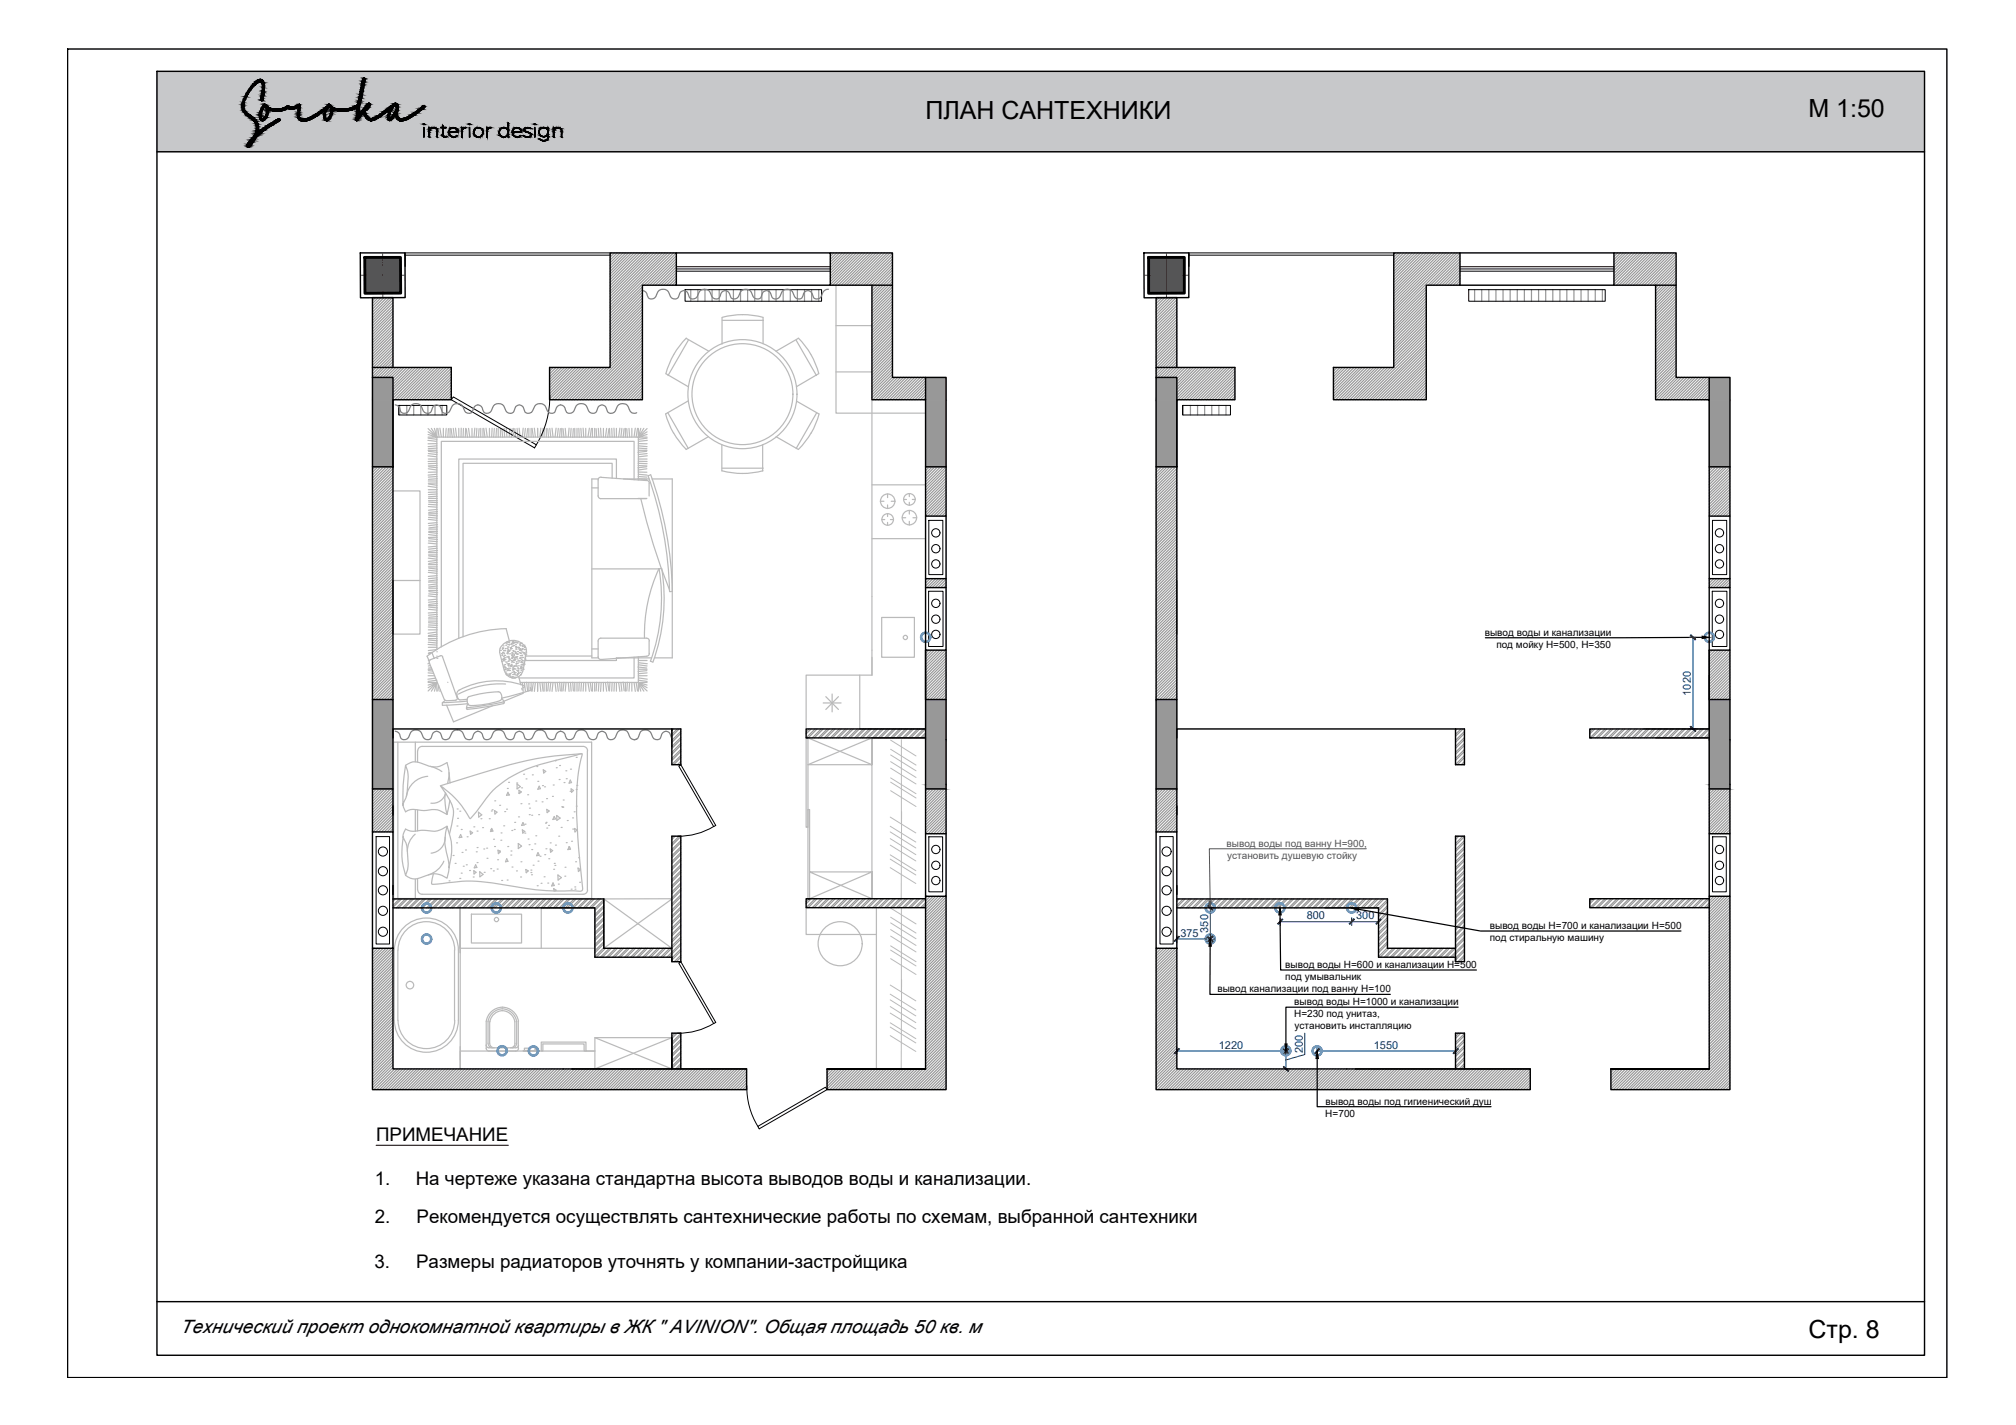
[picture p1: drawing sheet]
<svg xmlns="http://www.w3.org/2000/svg" width="420mm" height="297mm" viewBox="0 0 420 297" stroke-linecap="round" stroke-linejoin="round" font-family="sans-serif">
<defs><g id="words">
<g font-size="5.2">
<text x="192.9" y="24.9">ПЛАН САНТЕХНИКИ</text>
<text x="376.9" y="24.5">М 1:50</text>
<text x="376.9" y="278.9">Стр. 8</text>
</g>
<g font-size="3.9">
<text x="78.4" y="237.9">ПРИМЕЧАНИЕ</text>
<text x="78.1" y="247">1.</text>
<text x="86.6" y="247">На чертеже указана стандартна высота выводов воды и канализации.</text>
<text x="78.1" y="255">2.</text>
<text x="86.8" y="255">Рекомендуется осуществлять сантехнические работы по схемам, выбранной сантехники</text>
<text x="78" y="264.3">3.</text>
<text x="86.7" y="264.3">Размеры радиаторов уточнять у компании-застройщика</text>
<text x="37.6" y="277.9">Технический проект однокомнатной квартиры в ЖК &quot; AVINION&quot;. Общая площадь 50 кв. м</text>
</g>
<g font-size="2.3" fill="#000095">
<text x="352.4" y="145" transform="rotate(-90 352.4 145)">1020</text>
<text x="272.4" y="191.7">800</text>
<text x="282.6" y="191.7">300</text>
<text x="246" y="195.3">375</text>
<text x="251.8" y="194.4" transform="rotate(-90 251.8 194.4)">350</text>
<text x="254" y="218.7">1220</text>
<text x="271.5" y="219.4" transform="rotate(-90 271.5 219.4)">200</text>
<text x="286.3" y="218.7">1550</text>
</g>
<g font-size="2.1">
<text x="309.4" y="132.5">вывод воды и канализации</text>
<text x="311.9" y="135">под мойку Н=500, Н=350</text>
<text x="310.5" y="193.6">вывод воды Н=700 и канализации Н=500</text>
<text x="310.5" y="196.1">под стиральную машину</text>
<text x="267.9" y="201.8">вывод воды Н=600 и канализации Н=500</text>
<text x="253.7" y="206.9">вывод канализации под ванну Н=100</text>
<text x="267.9" y="204.2">под умывальник</text>
<text x="269.7" y="209.5">вывод воды Н=1000 и канализации</text>
<text x="269.7" y="212">Н=230 под унитаз,</text>
<text x="269.8" y="214.5">установить инсталляцию</text>
<text x="276.2" y="232.9">Н=700</text>
<text x="276.3" y="230.4">вывод воды под гигиенический душ</text>
</g>
<g font-size="2.1" fill="#545454">
<text x="255.6" y="176.5">вывод воды под ванну Н=900,</text>
<text x="255.8" y="179">установить душевую стойку</text>
</g>
</g></defs>
<path d="M32.7 14.9l368.4 16.7v-16.7zM32.7 14.9l368.4 16.7h-368.4z" fill="#c7c8ca" stroke="#c7c8ca" stroke-width=".21"/>
<g fill="#989898" stroke="#989898" stroke-width=".21">
<path d="M192.9 78.8l4.3 4.6v-4.6zM192.9 78.8l4.3 4.6h-4.3z"/>
<path d="M77.6 78.8l4.3 4.6v-4.6zM77.6 78.8l4.3 4.6h-4.3z"/>
<path d="M192.9 83.4l4.3 14v-14zM192.9 83.4l4.3 14h-4.3z"/>
<path d="M77.6 83.4l4.3 14v-14zM77.6 83.4l4.3 14h-4.3z"/>
<path d="M192.9 145.9l4.3 8.4v-8.4zM192.9 145.9l4.3 8.4h-4.3z"/>
<path d="M192.9 154.3l4.3 9.3v-9.3zM192.9 154.3l4.3 9.3h-4.3z"/>
<path d="M192.9 163.6l4.3 1v-1zM192.9 163.6l4.3 1h-4.3z"/>
<path d="M77.6 145.9l4.3 18.7v-18.7zM77.6 145.9l4.3 18.7h-4.3z"/>
<path d="M356.2 78.8l4.3 4.6v-4.6zM356.2 78.8l4.3 4.6h-4.3z"/>
<path d="M240.9 78.8l4.4 4.6v-4.6zM240.9 78.8l4.4 4.6h-4.4z"/>
<path d="M356.2 83.4l4.3 14v-14zM356.2 83.4l4.3 14h-4.3z"/>
<path d="M240.9 83.4l4.4 14v-14zM240.9 83.4l4.4 14h-4.4z"/>
<path d="M356.2 145.9l4.3 8.4v-8.4zM356.2 145.9l4.3 8.4h-4.3z"/>
<path d="M356.2 154.3l4.3 9.3v-9.3zM356.2 154.3l4.3 9.3h-4.3z"/>
<path d="M356.2 163.6l4.3 1v-1zM356.2 163.6l4.3 1h-4.3z"/>
<path d="M240.9 145.9l4.4 18.7v-18.7zM240.9 145.9l4.4 18.7h-4.4z"/>
</g>
<g fill="none" stroke="#989898" stroke-width=".25">
<path d="M127.5 52.7l-.3 .4M128 52.7l-.8 .9M128.6 52.7l-1.4 1.5M129.2 52.7l-2 2.1M129.8 52.7l-2.6 2.7M130.4 52.7l-3.2 3.3M131 52.7l-3.8 3.9M131.6 52.7l-4.4 4.4M132.2 52.7l-5 5M132.7 52.7l-5.5 5.6M133.3 52.7l-6.1 6.2M133.9 59.8l-6.7 6.7"/>
<path d="M133.9 52.7l-6.7 6.8M134.5 52.7l-7.3 7.4M135.1 52.7l-7.9 8M135.7 52.7l-8.5 8.5M136.3 52.7l-9.1 9.1M136.8 52.7l-9.6 9.7M137.4 52.7l-10.2 10.3M138 52.7l-10.8 10.9M138.6 52.7l-11.4 11.5M139.2 52.7l-12 12M139.8 52.7l-12.6 12.6M140.4 52.7l-13.2 13.2"/>
<path d="M141 52.7l-6.8 6.8M141 53.3l-6.2 6.2M141 53.9l-5.6 5.6M141 54.5l-5 5M141 55l-4.4 4.5M141 55.6l-3.8 3.9M141 56.2l-3.3 3.3M141 56.8l-2.7 2.7M141 57.4l-2.1 2.1M141 58l-1.5 1.5M141 58.6l-.9 .9M141 59.2l-.3 .3"/>
<path d="M173.2 52.7l-.2 .2M173.8 52.7l-.8 .8M174.4 52.7l-1.4 1.4M174.9 52.7l-1.9 1.9M175.5 52.7l-2.5 2.5M176.1 52.7l-3.1 3.1M176.7 52.7l-3.7 3.7M177.3 52.7l-4.3 4.3M177.9 52.7l-4.9 4.9M178.5 52.7l-5.5 5.4M179.1 52.7l-6.1 6M179.6 52.7l-6.6 6.6"/>
<path d="M180.2 52.7l-6.7 6.8M180.8 52.7l-6.7 6.8M181.4 52.7l-6.7 6.8M182 52.7l-6.7 6.8M182.6 52.7l-6.7 6.8M183.2 52.7l-6.8 6.8M183.8 52.7l-6.8 6.8M184.3 52.7l-6.7 6.8M184.9 52.7l-6.7 6.8M185.5 52.7l-6.7 6.8M186 55.8l-4.3 4.2M186 56.3l-4.3 4.3"/>
<path d="M186 56.9l-4.3 4.3M186 57.5l-4.3 4.3M186 58.1l-4.3 4.3M186 58.7l-4.3 4.3M186 59.3l-4.3 4.3M186 52.8l-6.6 6.7M186 53.4l-6 6.1M186 54l-5.5 5.5M186 54.6l-4.9 4.9M186 55.2l-4.3 4.3M186 59.8l-4.3 4.3M290.8 52.7l-.3 .4"/>
<path d="M291.4 52.7l-.9 .9M292 52.7l-1.5 1.5M292.6 52.7l-2.1 2.1M293.1 52.7l-2.6 2.7M293.7 52.7l-3.2 3.3M294.3 52.7l-3.8 3.9M294.9 52.7l-4.4 4.4M295.5 52.7l-5 5M296.1 52.7l-5.6 5.6M296.7 52.7l-6.2 6.2M297.3 52.7l-6.8 6.8M297.3 59.8l-6.8 6.7"/>
<path d="M297.8 52.7l-7.3 7.4M298.4 52.7l-7.9 8M299 52.7l-8.5 8.5M299.6 52.7l-9.1 9.1M300.2 52.7l-9.7 9.7M300.8 52.7l-10.3 10.3M301.4 52.7l-10.9 10.9M301.9 52.7l-11.4 11.5M302.5 52.7l-12 12M303.1 52.7l-12.6 12.6M303.7 52.7l-13.2 13.2M304.3 58l-1.5 1.5"/>
<path d="M304.3 52.7l-6.7 6.8M304.3 55l-4.4 4.5M304.3 55.6l-3.8 3.9M304.3 53.3l-6.2 6.2M304.3 53.9l-5.6 5.6M304.3 54.5l-5 5M304.3 56.2l-3.2 3.3M304.3 56.8l-2.6 2.7M304.3 57.4l-2.1 2.1M304.3 58.6l-.9 .9M304.3 59.2l-.3 .3M336.5 52.7l-.1 .2"/>
<path d="M337.1 52.7l-.7 .8M337.7 52.7l-1.3 1.4M338.3 52.7l-1.9 1.9M338.9 52.7l-2.5 2.5M339.5 52.7l-3.1 3.1M340 52.7l-3.6 3.7M340.6 52.7l-4.2 4.3M341.2 52.7l-4.8 4.9M341.8 52.7l-5.4 5.4M342.4 52.7l-6 6M343 52.7l-6.6 6.6M343.6 52.7l-6.7 6.8"/>
<path d="M344.2 52.7l-6.8 6.8M344.7 52.7l-6.7 6.8M345.3 52.7l-6.7 6.8M345.9 52.7l-6.7 6.8M346.5 52.7l-6.7 6.8M347.1 52.7l-6.7 6.8M347.7 52.7l-6.8 6.8M348.3 52.7l-6.8 6.8M348.9 52.7l-6.8 6.8M349.3 55.8l-4.3 4.2M349.3 56.3l-4.3 4.3M349.3 56.9l-4.3 4.3"/>
<path d="M349.3 57.5l-4.3 4.3M349.3 58.1l-4.3 4.3M349.3 58.7l-4.3 4.3M349.3 59.3l-4.3 4.3M349.3 52.8l-6.6 6.7M349.3 53.4l-6 6.1M349.3 54l-5.4 5.5M349.3 54.6l-4.8 4.9M349.3 55.2l-4.3 4.3M349.3 59.8l-4.3 4.3M77.7 62l-.1 .1M78.3 62l-.7 .7"/>
<path d="M78.9 62l-1.3 1.3M79.4 62l-1.8 1.9M80 62l-2.4 2.4M80.6 62l-3 3M81.2 62l-3.6 3.6M81.8 62l-4.2 4.2M81.9 72.5l-4.3 4.3M81.9 73l-4.3 4.4M81.9 73.6l-4.3 4.3M81.9 74.2l-4.3 4.3M81.9 74.8l-3.8 3.8M81.9 75.4l-3.2 3.2"/>
<path d="M81.9 76l-2.6 2.6M81.9 62.5l-4.3 4.3M81.9 63.1l-4.3 4.3M81.9 63.7l-4.3 4.3M81.9 64.3l-4.3 4.3M81.9 64.9l-4.3 4.2M81.9 65.4l-4.3 4.3M81.9 66l-4.3 4.3M81.9 66.6l-4.3 4.3M81.9 67.2l-4.3 4.3M81.9 67.8l-4.3 4.3M81.9 68.4l-4.3 4.3"/>
<path d="M81.9 69l-4.3 4.3M81.9 69.5l-4.3 4.3M81.9 70.1l-4.3 4.3M81.9 70.7l-4.3 4.3M81.9 71.3l-4.3 4.3M81.9 71.9l-4.3 4.3M81.9 76.6l-2 2M82.5 76.6l-2.1 2M83.1 76.6l-2.1 2M83.7 76.6l-2.1 2M84.2 76.6l-2.3 2.3M84.8 76.6l-2.9 2.9"/>
<path d="M85.4 76.6l-3.5 3.5M86 76.6l-4.1 4.1M86.6 76.6l-4.7 4.7M87.2 76.6l-5.3 5.2M87.7 76.6l-5.8 5.8M88.3 76.6l-6.4 6.4M88.9 76.6l-6.7 6.7M89.5 76.6l-6.7 6.7M90.1 76.6l-6.7 6.7M90.7 76.6l-6.7 6.7M91.3 76.6l-6.7 6.7M91.8 76.6l-6.6 6.7"/>
<path d="M92.4 76.6l-6.6 6.7M93 76.6l-6.7 6.7M93.6 76.6l-6.7 6.7M94.1 76.8l-6.6 6.5M94.1 77.4l-6 5.9M94.1 77.9l-5.4 5.4M94.1 78.5l-4.8 4.8M94.1 79.1l-4.2 4.2M94.1 79.7l-3.7 3.6M114.8 76.6l-.3 .2M115.3 76.6l-.8 .8M115.9 76.6l-1.4 1.3"/>
<path d="M116.5 76.6l-2 1.9M117.1 76.6l-2.6 2.5M117.7 76.6l-3.2 3.1M118.3 76.6l-3.8 3.7M118.8 76.6l-4.3 4.3M119.4 76.6l-4.9 4.9M120 76.6l-5.5 5.5M120.6 76.6l-6.1 6M121.2 76.6l-6.7 6.6M121.8 76.6l-6.8 6.7M122.4 76.6l-6.8 6.7M122.9 76.6l-6.7 6.7"/>
<path d="M123.5 76.6l-6.7 6.7M124.1 76.6l-6.7 6.7M124.7 76.6l-6.7 6.7M125.3 76.6l-6.7 6.7M125.9 76.6l-6.7 6.7M126.5 76.6l-6.8 6.7M127 76.6l-6.7 6.7M133.9 60.3l-6.7 6.8M133.9 60.9l-6.7 6.8M133.9 61.5l-6.7 6.8M133.9 62.1l-6.7 6.7M133.9 62.7l-6.7 6.7"/>
<path d="M133.9 63.3l-6.7 6.7M133.9 63.9l-6.7 6.7M133.9 64.4l-6.7 6.8M133.9 65l-6.7 6.8M133.9 65.6l-6.7 6.8M133.9 66.2l-6.7 6.8M133.9 66.8l-6.7 6.7M133.9 67.4l-6.7 6.7M133.9 68l-6.7 6.7M133.9 68.6l-6.7 6.7M133.9 69.1l-6.7 6.8M133.9 69.7l-6.7 6.8"/>
<path d="M133.9 70.3l-13 13M133.9 70.9l-12.4 12.4M133.9 71.5l-11.8 11.8M133.9 72.1l-11.2 11.2M133.9 72.7l-10.6 10.6M133.9 73.3l-10 10M133.9 73.8l-9.5 9.5M133.9 74.4l-8.9 8.9M133.9 75l-8.3 8.3M133.9 75.6l-7.7 7.7M133.9 76.2l-7.1 7.1M133.9 76.8l-6.5 6.5"/>
<path d="M133.9 77.4l-5.9 5.9M133.9 77.9l-5.3 5.4M133.9 78.5l-4.8 4.8M133.9 79.1l-4.2 4.2M133.9 79.7l-3.6 3.6M144 60.4v2.4M145.4 60.4v2.4M146.9 60.4v2.4M148.4 60.4v2.4M149.9 60.4v2.4M151.4 60.4v2.4M152.9 60.4v2.4"/>
<path d="M154.3 60.4v2.4M155.8 60.4v2.4M157.3 60.4v2.4M158.8 60.4v2.4M160.3 60.4v2.4M161.7 60.4v2.4M163.2 60.4v2.4M164.7 60.4v2.4M166.2 60.4v2.4M167.7 60.4v2.4M169.1 60.4v2.4M170.6 60.4v2.4"/>
<path d="M186 60.4l-4.3 4.3M186 61l-4.3 4.3M186 61.6l-4.3 4.3M186 62.2l-4.3 4.3M186 62.8l-4.3 4.3M186 63.4l-4.3 4.3M186 63.9l-4.3 4.4M186 64.5l-4.3 4.3M186 65.1l-4.3 4.3M186 65.7l-4.3 4.3M186 66.3l-4.3 4.3M186 66.9l-4.3 4.3"/>
<path d="M186 67.5l-4.3 4.3M186 68l-4.3 4.4M186 68.6l-4.3 4.4M186 69.2l-4.3 4.3M186 69.8l-4.3 4.3M186 70.4l-4.3 4.3M186 71l-4.3 4.3M186 71.6l-4.3 4.3M186 72.2l-4.3 4.3M186 72.7l-4.3 4.3M186 73.3l-4.3 4.3M186 73.9l-4.3 4.3"/>
<path d="M186 74.5l-4.3 4.3M186 75.1l-4.3 4.3M186 75.7l-4.3 4.3M186 76.3l-4.3 4.3M186 76.8l-4.3 4.3M186 77.4l-4.3 4.3M186 78l-4.3 4.3M186 78.6l-4.3 4.3M186.5 78.6l-4.6 4.7M187.1 78.6l-4.6 4.7M187.7 78.6l-4.6 4.7M188.3 78.6l-4.7 4.7"/>
<path d="M188.9 78.6l-4.7 4.7M189.5 78.6l-4.7 4.7M190.1 78.6l-4.7 4.7M190.7 78.6l-4.7 4.7M191.2 78.6l-4.6 4.7M191.8 78.6l-4.6 4.7M192.4 78.6l-4.7 4.7M192.9 79.3l-4 4M192.9 78.8l-4.6 4.5M192.9 79.9l-3.4 3.4M241 62l-.1 .1M241.6 62l-.7 .7"/>
<path d="M242.2 62l-1.3 1.3M242.8 62l-1.9 1.9M243.4 62l-2.5 2.4M244 62l-3.1 3M244.5 62l-3.6 3.6M245.1 62l-4.2 4.2M245.3 72.5l-4.4 4.3M245.3 73l-4.4 4.4M245.3 73.6l-4.4 4.3M245.3 74.2l-4.4 4.3M245.3 74.8l-3.9 3.8M245.3 75.4l-3.3 3.2"/>
<path d="M245.3 76l-2.7 2.6M245.3 76.6l-2.1 2M245.3 62.5l-4.4 4.3M245.3 63.1l-4.4 4.3M245.3 63.7l-4.4 4.3M245.3 64.3l-4.4 4.3M245.3 64.9l-4.4 4.2M245.3 65.4l-4.4 4.3M245.3 66l-4.4 4.3M245.3 66.6l-4.4 4.3M245.3 67.2l-4.4 4.3M245.3 67.8l-4.4 4.3"/>
<path d="M245.3 68.4l-4.4 4.3M245.3 69l-4.4 4.3M245.3 69.5l-4.4 4.3M245.3 70.1l-4.4 4.3M245.3 70.7l-4.4 4.3M245.3 71.3l-4.4 4.3M245.3 71.9l-4.4 4.3M245.8 76.6l-2 2M246.4 76.6l-2 2M247 76.6l-2.1 2M247.6 76.6l-2.3 2.3M248.2 76.6l-2.9 2.9"/>
<path d="M248.7 76.6l-3.4 3.5M249.3 76.6l-4 4.1M249.9 76.6l-4.6 4.7M250.5 76.6l-5.2 5.2M251.1 76.6l-5.8 5.8M251.7 76.6l-6.4 6.4M252.3 76.6l-6.7 6.7M252.8 76.6l-6.6 6.7M253.4 76.6l-6.7 6.7M254 76.6l-6.7 6.7M254.6 76.6l-6.7 6.7M255.2 76.6l-6.7 6.7"/>
<path d="M255.8 76.6l-6.7 6.7M256.4 76.6l-6.7 6.7M256.9 76.6l-6.6 6.7M257.4 77.4l-6 5.9M257.4 78.5l-4.8 4.8M257.4 76.8l-6.5 6.5M257.4 77.9l-5.4 5.4M257.4 79.1l-4.2 4.2M257.4 79.7l-3.6 3.6M278.1 76.6l-.2 .2M278.7 76.6l-.8 .8M279.3 76.6l-1.4 1.3"/>
<path d="M279.8 76.6l-1.9 1.9M280.4 76.6l-2.5 2.5M281 76.6l-3.1 3.1M281.6 76.6l-3.7 3.7M282.2 76.6l-4.3 4.3M282.8 76.6l-4.9 4.9M283.4 76.6l-5.5 5.5M283.9 76.6l-6 6M284.5 76.6l-6.6 6.6M285.1 76.6l-6.7 6.7M285.7 76.6l-6.7 6.7M286.3 76.6l-6.7 6.7"/>
<path d="M286.9 76.6l-6.8 6.7M287.4 76.6l-6.7 6.7M288 76.6l-6.7 6.7M288.6 76.6l-6.7 6.7M289.2 76.6l-6.7 6.7M289.8 76.6l-6.7 6.7M290.4 76.6l-6.7 6.7M297.3 65l-6.8 6.8M297.3 69.1l-6.8 6.8M297.3 77.9l-5.4 5.4M297.3 79.1l-4.2 4.2M297.3 60.3l-6.8 6.8"/>
<path d="M297.3 60.9l-6.8 6.8M297.3 61.5l-6.8 6.8M297.3 62.1l-6.8 6.7M297.3 62.7l-6.8 6.7M297.3 63.3l-6.8 6.7M297.3 63.9l-6.8 6.7M297.3 64.4l-6.8 6.8M297.3 65.6l-6.8 6.8M297.3 66.2l-6.8 6.8M297.3 66.8l-6.8 6.7M297.3 67.4l-6.8 6.7M297.3 68l-6.8 6.7"/>
<path d="M297.3 68.6l-6.8 6.7M297.3 69.7l-6.8 6.8M297.3 70.3l-13 13M297.3 70.9l-12.5 12.4M297.3 71.5l-11.9 11.8M297.3 72.1l-11.3 11.2M297.3 72.7l-10.7 10.6M297.3 73.3l-10.1 10M297.3 73.8l-9.5 9.5M297.3 74.4l-8.9 8.9M297.3 75l-8.3 8.3M297.3 75.6l-7.8 7.7"/>
<path d="M297.3 76.2l-7.2 7.1M297.3 76.8l-6.6 6.5M297.3 77.4l-6 5.9M297.3 78.5l-4.8 4.8M297.3 79.7l-3.6 3.6M307.3 60.4v2.4M308.8 60.4v2.4M310.3 60.4v2.4M311.8 60.4v2.4M313.3 60.4v2.4M314.7 60.4v2.4M316.2 60.4v2.4"/>
<path d="M317.7 60.4v2.4M319.2 60.4v2.4M320.7 60.4v2.4M322.1 60.4v2.4M323.6 60.4v2.4M325.1 60.4v2.4M326.5 60.4v2.4M328 60.4v2.4M329.5 60.4v2.4M331 60.4v2.4M332.5 60.4v2.4M334 60.4v2.4"/>
<path d="M349.3 60.4l-4.3 4.3M349.3 61l-4.3 4.3M349.3 61.6l-4.3 4.3M349.3 62.2l-4.3 4.3M349.3 62.8l-4.3 4.3M349.3 63.4l-4.3 4.3M349.3 63.9l-4.3 4.4M349.3 64.5l-4.3 4.3M349.3 65.1l-4.3 4.3M349.3 65.7l-4.3 4.3M349.3 66.3l-4.3 4.3M349.3 66.9l-4.3 4.3"/>
<path d="M349.3 67.5l-4.3 4.3M349.3 68l-4.3 4.4M349.3 68.6l-4.3 4.4M349.3 69.2l-4.3 4.3M349.3 69.8l-4.3 4.3M349.3 70.4l-4.3 4.3M349.3 71l-4.3 4.3M349.3 71.6l-4.3 4.3M349.3 72.2l-4.3 4.3M349.3 72.7l-4.3 4.3M349.3 73.3l-4.3 4.3M349.3 73.9l-4.3 4.3"/>
<path d="M349.3 74.5l-4.3 4.3M349.3 75.1l-4.3 4.3M349.3 75.7l-4.3 4.3M349.3 76.3l-4.3 4.3M349.3 76.8l-4.3 4.3M349.3 77.4l-4.3 4.3M349.3 78l-4.3 4.3M349.3 78.6l-4.3 4.3M349.9 78.6l-4.7 4.7M350.5 78.6l-4.7 4.7M351.1 78.6l-4.7 4.7M351.6 78.6l-4.6 4.7"/>
<path d="M352.2 78.6l-4.6 4.7M352.8 78.6l-4.7 4.7M353.4 78.6l-4.7 4.7M354 78.6l-4.7 4.7M354.6 78.6l-4.7 4.7M355.2 78.6l-4.7 4.7M355.8 78.6l-4.7 4.7M356.2 78.8l-4.5 4.5M356.2 79.3l-4 4M356.2 79.9l-3.4 3.4M78.2 97.3l-.6 .6M78.8 97.3l-1.2 1.1"/>
<path d="M79.4 97.3l-1.8 1.7M80 97.3l-2.4 2.3M80.5 97.3l-2.9 2.9M81.1 97.3l-3.5 3.5M81.7 97.3l-4.1 4.1M81.9 97.7l-4.3 4.3M81.9 98.3l-4.3 4.2M81.9 98.9l-4.3 4.2M81.9 99.5l-4.3 4.2M83.3 84.5v2M84.8 84.5v2M86.2 84.5v2"/>
<path d="M87.7 84.5v2M89.2 84.5v2M90.7 84.5v2M92.1 84.5v2M94.1 80.3l-3.1 3M94.1 80.9l-2.5 2.4M94.1 81.5l-1.9 1.8M94.1 82.1l-1.3 1.2M94.1 82.6l-.7 .7M94.1 83.2l-.1 .1M133.9 80.3l-3 3M133.9 80.9l-2.4 2.4"/>
<path d="M133.9 81.5l-1.8 1.8M133.9 82.1l-1.2 1.2M133.9 82.6l-.7 .7M133.9 83.2l-.1 .1M192.9 80.5l-2.8 2.8M192.9 81.1l-2.2 2.2M192.9 81.7l-1.7 1.6M192.9 82.3l-1.1 1M192.9 82.9l-.5 .4M193.1 97.3l-.2 .2M193.7 97.3l-.8 .8M194.3 97.3l-1.4 1.4"/>
<path d="M194.8 97.3l-1.9 1.9M195.4 97.3l-2.5 2.5M196 97.3l-3.1 3.1M196.6 97.3l-3.7 3.7M197.2 97.3l-4.3 4.3M197.2 97.9l-4.3 4.3M197.2 98.5l-4.3 4.3M197.2 99.1l-4.3 4.2M197.2 99.7l-4.3 4.2M241.5 97.3l-.6 .6M242.1 97.3l-1.2 1.1M242.7 97.3l-1.8 1.7"/>
<path d="M243.3 97.3l-2.4 2.3M243.9 97.3l-3 2.9M244.5 97.3l-3.6 3.5M245.1 97.3l-4.2 4.1M245.3 97.7l-4.4 4.3M245.3 98.3l-4.4 4.2M245.3 98.9l-4.4 4.2M245.3 99.5l-4.4 4.2M246.6 84.5v2M248.1 84.5v2M249.6 84.5v2M251.1 84.5v2"/>
<path d="M252.5 84.5v2M254 84.5v2M255.5 84.5v2M257.4 82.1l-1.3 1.2M257.4 81.5l-1.9 1.8M257.4 80.3l-3 3M257.4 80.9l-2.5 2.4M257.4 82.6l-.7 .7M257.4 83.2l-.1 .1M297.3 80.3l-3.1 3M297.3 80.9l-2.5 2.4M297.3 81.5l-1.9 1.8"/>
<path d="M297.3 82.1l-1.3 1.2M297.3 82.6l-.7 .7M297.3 83.2l-.1 .1M356.2 80.5l-2.8 2.8M356.2 81.1l-2.2 2.2M356.2 81.7l-1.6 1.6M356.2 82.3l-1 1M356.2 82.9l-.4 .4M356.4 97.3l-.2 .2M357 97.3l-.8 .8M357.6 97.3l-1.4 1.4M358.2 97.3l-2 1.9"/>
<path d="M358.8 97.3l-2.6 2.5M359.4 97.3l-3.2 3.1M359.9 97.3l-3.7 3.7M360.5 97.3l-4.3 4.3M360.5 97.9l-4.3 4.3M360.5 98.5l-4.3 4.3M360.5 99.1l-4.3 4.2M360.5 99.7l-4.3 4.2M81.9 100l-4.3 4.3M81.9 100.6l-4.3 4.3M81.9 101.2l-4.3 4.3M81.9 101.8l-4.3 4.3"/>
<path d="M81.9 102.4l-4.3 4.3M81.9 103l-4.3 4.2M81.9 103.6l-4.3 4.2M81.9 104.1l-4.3 4.3M81.9 104.7l-4.3 4.3M81.9 105.3l-4.3 4.3M81.9 105.9l-4.3 4.3M81.9 106.5l-4.3 4.3M81.9 107.1l-4.3 4.3M81.9 107.7l-4.3 4.2M81.9 108.2l-4.3 4.3M81.9 108.8l-4.3 4.3"/>
<path d="M81.9 109.4l-4.3 4.3M81.9 110l-4.3 4.3M81.9 110.6l-4.3 4.3M81.9 111.2l-4.3 4.3M81.9 111.8l-4.3 4.2M81.9 112.3l-4.3 4.3M81.9 112.9l-4.3 4.3M81.9 113.5l-4.3 4.3M81.9 114.1l-4.3 4.3M81.9 114.7l-4.3 4.3M81.9 115.3l-4.3 4.3M81.9 115.8l-4.3 4.4"/>
<path d="M81.9 116.4l-4.3 4.3M81.9 117l-4.3 4.3M81.9 117.6l-4.3 4.3M81.9 118.2l-4.3 4.3M81.9 118.8l-4.3 4.3M81.9 119.4l-4.3 4.3M81.9 119.9l-4.3 4.4M197.2 106.1l-1.5 1.4M197.2 100.3l-4.3 4.2M197.2 100.9l-4.3 4.2M197.2 101.4l-4.3 4.3M197.2 102l-4.3 4.3"/>
<path d="M197.2 102.6l-4.3 4.3M197.2 103.2l-4.3 4.3M197.2 103.8l-3.8 3.7M197.2 104.4l-3.2 3.1M197.2 105l-2.6 2.5M197.2 105.5l-2.1 2M197.2 106.7l-.9 .8M197.2 107.3l-.3 .2M245.3 112.3l-4.4 4.3M245.3 100l-4.4 4.3M245.3 100.6l-4.4 4.3M245.3 101.2l-4.4 4.3"/>
<path d="M245.3 101.8l-4.4 4.3M245.3 102.4l-4.4 4.3M245.3 103l-4.4 4.2M245.3 103.6l-4.4 4.2M245.3 104.1l-4.4 4.3M245.3 104.7l-4.4 4.3M245.3 105.3l-4.4 4.3M245.3 105.9l-4.4 4.3M245.3 106.5l-4.4 4.3M245.3 107.1l-4.4 4.3M245.3 107.7l-4.4 4.2M245.3 108.2l-4.4 4.3"/>
<path d="M245.3 108.8l-4.4 4.3M245.3 109.4l-4.4 4.3M245.3 110l-4.4 4.3M245.3 110.6l-4.4 4.3M245.3 111.2l-4.4 4.3M245.3 111.8l-4.4 4.2M245.3 112.9l-4.4 4.3M245.3 113.5l-4.4 4.3M245.3 114.1l-4.4 4.3M245.3 114.7l-4.4 4.3M245.3 115.3l-4.4 4.3M245.3 115.8l-4.4 4.4"/>
<path d="M245.3 116.4l-4.4 4.3M245.3 117l-4.4 4.3M245.3 117.6l-4.4 4.3M245.3 118.2l-4.4 4.3M245.3 118.8l-4.4 4.3M245.3 119.4l-4.4 4.3M245.3 119.9l-4.4 4.4M360.5 100.3l-4.3 4.2M360.5 100.9l-4.3 4.2M360.5 101.4l-4.3 4.3M360.5 102l-4.3 4.3M360.5 102.6l-4.3 4.3"/>
<path d="M360.5 103.2l-4.3 4.3M360.5 103.8l-3.8 3.7M360.5 104.4l-3.2 3.1M360.5 105l-2.6 2.5M360.5 105.5l-2 2M360.5 106.1l-1.4 1.4M360.5 106.7l-.9 .8M360.5 107.3l-.3 .2M81.9 120.5l-4.3 4.4M81.9 121.1l-4.3 4.3M81.9 121.7l-4.3 4.3M81.9 122.3l-4.3 4.3"/>
<path d="M81.9 122.9l-4.3 4.3M81.9 123.5l-4.3 4.3M81.9 124.1l-4.3 4.3M81.9 124.6l-4.3 4.4M81.9 125.2l-4.3 4.3M81.9 125.8l-4.3 4.3M81.9 126.4l-4.3 4.3M81.9 127l-4.3 4.3M81.9 127.6l-4.3 4.3M81.9 128.2l-4.3 4.3M81.9 128.7l-4.3 4.3M81.9 129.3l-4.3 4.3"/>
<path d="M81.9 129.9l-4.3 4.3M81.9 130.5l-4.3 4.3M81.9 131.1l-4.3 4.3M81.9 131.7l-4.3 4.3M81.9 132.3l-4.3 4.3M81.9 132.9l-4.3 4.2M81.9 133.4l-4.3 4.3M81.9 134l-4.3 4.3M81.9 134.6l-4.3 4.3M81.9 135.2l-4.3 4.3M81.9 135.8l-4.3 4.3M81.9 136.4l-4.3 4.2"/>
<path d="M81.9 137l-4.3 4.2M81.9 137.6l-4.3 4.2M81.9 138.1l-4.3 4.3M81.9 138.7l-4.3 4.3M81.9 139.3l-4.3 4.3M81.9 139.9l-4.3 4.3M193 135.5l-.1 .1M193.2 120.6l-.3 .4M193.6 135.5l-.7 .7M193.8 120.6l-.9 1M194.2 135.5l-1.3 1.3M194.4 120.6l-1.5 1.5"/>
<path d="M194.7 135.5l-1.8 1.9M195 120.6l-1.8 1.9M195.3 135.5l-2.4 2.4M195.6 120.6l-1.9 1.9M195.9 135.5l-3 3M196.2 120.6l-1.9 1.9M196.5 135.5l-3.6 3.6M196.8 120.6l-1.9 1.9M197.1 135.5l-4.2 4.2M197.2 120.7l-1.7 1.8M197.2 121.3l-1.1 1.2M197.2 121.9l-.5 .6"/>
<path d="M197.2 136l-4.3 4.3M197.2 136.6l-4.3 4.3M197.2 137.2l-4.3 4.3M197.2 137.8l-4.3 4.2M197.2 138.4l-4.3 4.2M197.2 139l-4.3 4.2M197.2 139.5l-4.3 4.3M245.3 135.8l-4.4 4.3M245.3 120.5l-4.4 4.4M245.3 121.1l-4.4 4.3M245.3 121.7l-4.4 4.3M245.3 122.3l-4.4 4.3"/>
<path d="M245.3 122.9l-4.4 4.3M245.3 123.5l-4.4 4.3M245.3 124.1l-4.4 4.3M245.3 124.6l-4.4 4.4M245.3 125.2l-4.4 4.3M245.3 125.8l-4.4 4.3M245.3 126.4l-4.4 4.3M245.3 127l-4.4 4.3M245.3 127.6l-4.4 4.3M245.3 128.2l-4.4 4.3M245.3 128.7l-4.4 4.3M245.3 129.3l-4.4 4.3"/>
<path d="M245.3 129.9l-4.4 4.3M245.3 130.5l-4.4 4.3M245.3 131.1l-4.4 4.3M245.3 131.7l-4.4 4.3M245.3 132.3l-4.4 4.3M245.3 132.9l-4.4 4.2M245.3 133.4l-4.4 4.3M245.3 134l-4.4 4.3M245.3 134.6l-4.4 4.3M245.3 135.2l-4.4 4.3M245.3 136.4l-4.4 4.2M245.3 137l-4.4 4.2"/>
<path d="M245.3 137.6l-4.4 4.2M245.3 138.1l-4.4 4.3M245.3 138.7l-4.4 4.3M245.3 139.3l-4.4 4.3M245.3 139.9l-4.4 4.3M356.3 135.5l-.1 .1M356.6 120.6l-.4 .4M356.9 135.5l-.7 .7M357.2 120.6l-1 1M357.5 135.5l-1.3 1.3M357.7 120.6l-1.5 1.5M358.1 135.5l-1.9 1.9"/>
<path d="M358.3 120.6l-1.8 1.9M358.7 135.5l-2.5 2.4M358.9 120.6l-1.8 1.9M359.2 135.5l-3 3M359.5 120.6l-1.8 1.9M359.8 135.5l-3.6 3.6M360.1 120.6l-1.8 1.9M360.4 135.5l-4.2 4.2M360.5 137.2l-4.3 4.3M360.5 120.7l-1.7 1.8M360.5 121.3l-1.1 1.2M360.5 121.9l-.5 .6"/>
<path d="M360.5 136l-4.3 4.3M360.5 136.6l-4.3 4.3M360.5 137.8l-4.3 4.2M360.5 138.4l-4.3 4.2M360.5 139l-4.3 4.2M360.5 139.5l-4.3 4.3M81.9 140.5l-4.3 4.3M81.9 141.1l-4.3 4.2M81.9 141.7l-4.1 4.1M81.9 142.3l-3.6 3.5M81.9 142.8l-3 3M81.9 143.4l-2.4 2.4"/>
<path d="M81.9 144l-1.8 1.8M81.9 144.6l-1.2 1.2M81.9 145.2l-.6 .6M81.9 145.8h.1M140.3 151.9l-.3 .3M141.2 151.9l-1.2 1.1M141.5 151.9l-1.5 1.6M141.9 155l-1.9 1.8M141.9 152.5l-1.9 1.8M141.9 153.7l-1.9 1.9M141.9 156.2l-1.9 1.9M141.9 157.5l-1.9 1.9"/>
<path d="M141.9 158.7l-.7 .7M141.9 152.9l-1.9 1.8M141.9 154.1l-1.9 1.9M141.9 155.4l-1.9 1.8M141.9 156.6l-1.9 1.9M141.9 157.9l-1.5 1.5M141.9 159.1l-.3 .3M168.6 151.9l-.6 .7M169.1 151.9l-1.1 1.1M169.9 151.9l-1.9 1.9M170.3 151.9l-1.9 1.9M171.1 151.9l-1.8 1.9"/>
<path d="M171.6 151.9l-1.9 1.9M172.4 151.9l-1.9 1.9M172.8 151.9l-1.9 1.9M173.6 151.9l-1.8 1.9M174.1 151.9l-1.9 1.9M174.9 151.9l-1.9 1.9M175.3 151.9l-1.8 1.9M176.2 151.9l-1.9 1.9M176.6 151.9l-1.9 1.9M177.4 151.9l-1.9 1.9M177.8 151.9l-1.8 1.9M178.7 151.9l-1.9 1.9"/>
<path d="M179.1 151.9l-1.9 1.9M179.9 151.9l-1.8 1.9M180.4 151.9l-1.9 1.9M181.2 151.9l-1.9 1.9M181.6 151.9l-1.9 1.9M182.4 151.9l-1.8 1.9M182.9 151.9l-1.9 1.9M183.7 151.9l-1.9 1.9M184.1 151.9l-1.8 1.9M184.9 151.9l-1.8 1.9M185.4 151.9l-1.9 1.9M186.2 151.9l-1.9 1.9"/>
<path d="M186.6 151.9l-1.8 1.9M187.5 151.9l-1.9 1.9M187.9 151.9l-1.9 1.9M188.7 151.9l-1.9 1.9M189.1 151.9l-1.8 1.9M190 151.9l-1.9 1.9M190.4 151.9l-1.9 1.9M191.2 151.9l-1.8 1.9M191.7 151.9l-1.9 1.9M192.5 151.9l-1.9 1.9M192.9 152.8l-1 1M192.9 151.9l-1.9 1.9"/>
<path d="M192.9 153.2l-.6 .6M197.2 140.1l-4.3 4.3M197.2 140.7l-4.3 4.3M197.2 141.3l-4.3 4.3M197.2 141.9l-3.9 3.9M197.2 142.5l-3.3 3.3M197.2 143.1l-2.8 2.7M197.2 143.7l-2.2 2.1M197.2 144.2l-1.6 1.6M197.2 144.8l-1 1M197.2 145.4l-.4 .4M245.3 140.5l-4.4 4.3"/>
<path d="M245.3 141.1l-4.4 4.2M245.3 141.7l-4.2 4.1M245.3 142.3l-3.6 3.5M245.3 142.8l-3 3M245.3 143.4l-2.4 2.4M245.3 144l-1.9 1.8M245.3 144.6l-1.3 1.2M245.3 145.2l-.7 .6M245.3 145.8h-.1M303.6 151.9l-.3 .3M304.5 151.9l-1.2 1.1M304.9 151.9l-1.6 1.6"/>
<path d="M305.2 157.9l-1.5 1.5M305.2 152.5l-1.9 1.8M305.2 153.7l-1.9 1.9M305.2 155l-1.9 1.8M305.2 156.2l-1.9 1.9M305.2 157.5l-1.9 1.9M305.2 158.7l-.6 .7M305.2 152.9l-1.9 1.8M305.2 154.1l-1.9 1.9M305.2 155.4l-1.9 1.8M305.2 156.6l-1.9 1.9M305.2 159.1l-.2 .3"/>
<path d="M332 151.9l-.7 .7M332.4 151.9l-1.1 1.1M333.2 151.9l-1.8 1.9M333.7 151.9l-1.9 1.9M334.5 151.9l-1.9 1.9M334.9 151.9l-1.9 1.9M335.7 151.9l-1.8 1.9M336.2 151.9l-1.9 1.9M337 151.9l-1.9 1.9M337.4 151.9l-1.8 1.9M338.2 151.9l-1.8 1.9M338.7 151.9l-1.9 1.9"/>
<path d="M339.5 151.9l-1.9 1.9M339.9 151.9l-1.8 1.9M340.8 151.9l-1.9 1.9M341.2 151.9l-1.9 1.9M342 151.9l-1.9 1.9M342.4 151.9l-1.8 1.9M343.3 151.9l-1.9 1.9M343.7 151.9l-1.9 1.9M344.5 151.9l-1.8 1.9M345 151.9l-1.9 1.9M345.8 151.9l-1.9 1.9M346.2 151.9l-1.9 1.9"/>
<path d="M347 151.9l-1.8 1.9M347.5 151.9l-1.9 1.9M348.3 151.9l-1.9 1.9M348.7 151.9l-1.8 1.9M349.5 151.9l-1.8 1.9M350 151.9l-1.9 1.9M350.8 151.9l-1.9 1.9M351.2 151.9l-1.8 1.9M352.1 151.9l-1.9 1.9M352.5 151.9l-1.9 1.9M353.3 151.9l-1.9 1.9M353.7 151.9l-1.8 1.9"/>
<path d="M354.6 151.9l-1.9 1.9M355 151.9l-1.9 1.9M355.8 151.9l-1.8 1.9M356.2 152.8l-1 1M356.2 151.9l-1.8 1.9M356.2 153.2l-.6 .6M360.5 141.3l-4.3 4.3M360.5 140.1l-4.3 4.3M360.5 142.5l-3.3 3.3M360.5 140.7l-4.3 4.3M360.5 141.9l-3.9 3.9M360.5 143.1l-2.7 2.7"/>
<path d="M360.5 143.7l-2.1 2.1M360.5 144.2l-1.5 1.6M360.5 144.8l-1 1M360.5 145.4l-.4 .4M77.9 164.4l-.3 .3M78.5 164.4l-.9 .9M79.1 164.4l-1.5 1.5M79.7 164.4l-2.1 2.1M80.2 164.4l-2.6 2.7M80.8 164.4l-3.2 3.3M81.4 164.4l-3.8 3.8M81.9 164.5l-4.3 4.3"/>
<path d="M81.9 165.1l-4.3 4.3M81.9 165.7l-4.3 4.3M81.9 166.3l-4.3 4.3M81.9 166.8l-4.3 4.4M81.9 167.4l-4.3 4.3M81.9 168l-4.3 4.3M81.9 168.6l-4.3 4.3M81.9 169.2l-4.2 4.2M81.9 169.8l-3.6 3.6M81.9 170.4l-3 3M81.9 171l-2.4 2.4M81.9 171.5l-1.8 1.9"/>
<path d="M81.9 172.1l-1.2 1.3M81.9 172.7l-.7 .7M81.9 173.3l-.1 .1M140.3 174.3l-.3 .3M140.7 174.3l-.7 .7M141.5 174.3l-1.5 1.5M141.9 175.2l-1.9 1.9M141.9 176.5l-1.9 1.9M141.9 179l-1.9 1.9M141.9 174.4l-1.9 1.8M141.9 175.7l-1.9 1.8M141.9 176.9l-1.9 1.9"/>
<path d="M141.9 178.2l-1.9 1.8M141.9 177.7l-1.9 1.9M141.9 179.4l-1.9 1.9M193.4 164.4l-.5 .5M194 164.4l-1.1 1.1M194.5 164.4l-1.6 1.7M195.1 164.4l-2.2 2.3M195.7 164.4l-2.8 2.9M196.3 164.4l-3.4 3.5M196.9 164.4l-4 4.1M197.2 164.7l-4.3 4.3M197.2 165.3l-4.3 4.3"/>
<path d="M197.2 165.9l-4.3 4.3M197.2 166.5l-4.3 4.3M197.2 167.1l-4.3 4.3M197.2 167.7l-4.3 4.3M197.2 168.2l-4.3 4.4M197.2 168.8l-4.3 4.3M197.2 169.4l-4.3 4.3M197.2 170l-3.8 3.8M197.2 170.6l-3.2 3.2M197.2 171.2l-2.6 2.6M197.2 171.8l-2 2M197.2 172.4l-1.4 1.4"/>
<path d="M197.2 172.9l-.8 .9M197.2 173.5l-.2 .3M241.2 164.4l-.3 .3M241.8 164.4l-.9 .9M242.4 164.4l-1.5 1.5M243 164.4l-2.1 2.1M243.6 164.4l-2.7 2.7M244.2 164.4l-3.3 3.3M244.8 164.4l-3.9 3.8M245.3 164.5l-4.4 4.3M245.3 165.1l-4.4 4.3M245.3 165.7l-4.4 4.3"/>
<path d="M245.3 166.3l-4.4 4.3M245.3 166.8l-4.4 4.4M245.3 167.4l-4.4 4.3M245.3 168l-4.4 4.3M245.3 168.6l-4.4 4.3M245.3 169.2l-4.2 4.2M245.3 169.8l-3.6 3.6M245.3 170.4l-3.1 3M245.3 171l-2.5 2.4M245.3 171.5l-1.9 1.9M245.3 172.1l-1.3 1.3M245.3 172.7l-.7 .7"/>
<path d="M245.3 173.3l-.1 .1M303.6 174.3l-.3 .3M304 174.3l-.7 .7M304.9 174.3l-1.6 1.5M305.2 176.5l-1.9 1.9M305.2 177.7l-1.9 1.9M305.2 179l-1.9 1.9M305.2 174.4l-1.9 1.8M305.2 175.7l-1.9 1.8M305.2 178.2l-1.9 1.8M305.2 179.4l-1.9 1.9M305.2 175.2l-1.9 1.9"/>
<path d="M305.2 176.9l-1.9 1.9M356.7 164.4l-.5 .5M357.3 164.4l-1.1 1.1M357.9 164.4l-1.7 1.7M358.5 164.4l-2.3 2.3M359.1 164.4l-2.9 2.9M359.6 164.4l-3.4 3.5M360.2 164.4l-4 4.1M360.5 164.7l-4.3 4.3M360.5 165.3l-4.3 4.3M360.5 165.9l-4.3 4.3M360.5 166.5l-4.3 4.3"/>
<path d="M360.5 167.1l-4.3 4.3M360.5 167.7l-4.3 4.3M360.5 168.2l-4.3 4.4M360.5 168.8l-4.3 4.3M360.5 169.4l-4.3 4.3M360.5 170l-3.7 3.8M360.5 170.6l-3.1 3.2M360.5 171.2l-2.5 2.6M360.5 171.8l-2 2M360.5 172.4l-1.4 1.4M360.5 172.9l-.8 .9M360.5 173.5l-.2 .3"/>
<path d="M78.1 197.7l-.5 .4M78.7 197.7l-1.1 1M79.3 197.7l-1.7 1.6M79.9 197.7l-2.3 2.2M80.5 197.7l-2.9 2.8M81 197.7l-3.4 3.4M81.6 197.7l-4 3.9M81.9 197.9l-4.3 4.3M81.9 198.5l-4.3 4.3M81.9 199.1l-4.3 4.3M81.9 199.7l-4.3 4.3M82 187.4l-.1 .1"/>
<path d="M82.4 187.4l-.5 .5M83.3 187.4l-1.4 1.3M83.7 187.4l-1.8 1.7M84.5 187.4l-1.9 1.8M84.9 187.4l-1.9 1.8M85.8 187.4l-1.9 1.8M86.2 187.4l-1.9 1.8M87 187.4l-1.8 1.8M87.4 187.4l-1.9 1.8M88.3 187.4l-1.9 1.8M88.7 187.4l-1.9 1.8M89.5 187.4l-1.8 1.8"/>
<path d="M89.9 187.4l-1.8 1.8M90.8 187.4l-1.9 1.8M91.2 187.4l-1.8 1.8M92 187.4l-1.8 1.8M92.4 187.4l-1.8 1.8M93.3 187.4l-1.9 1.8M93.7 187.4l-1.9 1.8M94.6 187.4l-1.9 1.8M95 187.4l-1.9 1.8M95.8 187.4l-1.9 1.8M96.2 187.4l-1.9 1.8M97.1 187.4l-1.9 1.8"/>
<path d="M97.5 187.4l-1.9 1.8M98.3 187.4l-1.8 1.8M98.7 187.4l-1.8 1.8M99.6 187.4l-1.9 1.8M100 187.4l-1.9 1.8M100.8 187.4l-1.8 1.8M101.2 187.4l-1.8 1.8M102.1 187.4l-1.9 1.8M102.5 187.4l-1.8 1.8M103.3 187.4l-1.8 1.8M103.7 187.4l-1.8 1.8M104.6 187.4l-1.9 1.8"/>
<path d="M105 187.4l-1.8 1.8M105.9 187.4l-1.9 1.8M106.3 187.4l-1.9 1.8M107.1 187.4l-1.9 1.8M107.5 187.4l-1.9 1.8M108.4 187.4l-1.9 1.8M108.8 187.4l-1.9 1.8M109.6 187.4l-1.8 1.8M110.1 187.4l-1.9 1.8M110.9 187.4l-1.9 1.8M111.3 187.4l-1.9 1.8M112.1 187.4l-1.8 1.8"/>
<path d="M112.6 187.4l-1.9 1.8M113.4 187.4l-1.9 1.8M113.8 187.4l-1.8 1.8M114.7 187.4l-1.9 1.8M115 187.4l-1.8 1.8M115.9 187.4l-1.9 1.8M116.3 187.4l-1.8 1.8M117.2 187.4l-1.9 1.8M117.6 187.4l-1.9 1.8M118.4 187.4l-1.8 1.8M118.8 187.4l-1.8 1.8M119.7 187.4l-1.9 1.8"/>
<path d="M120.1 187.4l-1.9 1.8M120.9 187.4l-1.8 1.8M121.4 187.4l-1.9 1.8M122.2 187.4l-1.9 1.8M122.6 187.4l-1.9 1.8M123.4 187.4l-1.8 1.8M123.9 187.4l-1.9 1.8M124.7 187.4l-1.9 1.8M125.1 187.4l-1.8 1.8M125.8 187.5l-1.8 1.9M125.8 188.8l-1.8 1.8M125.8 190l-1.8 1.9"/>
<path d="M125.8 191.3l-1.8 1.8M125.8 192.5l-1.8 1.9M125.8 193.8l-1.8 1.8M125.8 195l-1.8 1.9M125.8 196.3l-1.8 1.9M125.8 197.5l-1.8 1.9M125.8 187.9l-1.8 1.9M125.8 189.2l-1.8 1.9M125.8 190.4l-1.8 1.9M125.8 191.7l-1.8 1.9M125.8 193l-1.8 1.8M125.8 194.2l-1.8 1.9"/>
<path d="M125.8 195.5l-1.8 1.8M125.8 196.7l-1.8 1.9M126.2 197.7l-1.9 1.8M127 197.7l-1.9 1.8M127.4 197.7l-1.9 1.8M128.3 197.7l-1.9 1.8M128.7 197.7l-1.9 1.8M129.5 197.7l-1.8 1.8M129.9 197.7l-1.8 1.8M130.8 197.7l-1.9 1.8M131.2 197.7l-1.9 1.8M132 197.7l-1.8 1.8"/>
<path d="M132.4 197.7l-1.8 1.8M133.3 197.7l-1.9 1.8M133.7 197.7l-1.8 1.8M134.5 197.7l-1.8 1.8M134.9 197.7l-1.8 1.8M135.8 197.7l-1.9 1.8M136.2 197.7l-1.8 1.8M137.1 197.7l-1.9 1.8M137.5 197.7l-1.9 1.8M138.3 197.7l-1.9 1.8M138.7 197.7l-1.9 1.8M139.6 197.7l-1.9 1.8"/>
<path d="M140 197.7l-1.9 1.8M141.9 180.3l-1.9 1.8M141.9 181.5l-1.9 1.9M141.9 182.8l-1.9 1.8M141.9 184l-1.9 1.9M141.9 186.5l-1.9 1.9M141.9 187.8l-1.9 1.9M141.9 190.3l-1.9 1.9M141.9 191.6l-1.9 1.8M141.9 192.8l-1.9 1.9M141.9 194.1l-1.9 1.8M141.9 195.3l-1.9 1.9"/>
<path d="M141.9 196.6l-2.9 2.9M141.9 180.7l-1.9 1.9M141.9 183.2l-1.9 1.9M141.9 184.5l-1.9 1.8M141.9 185.7l-1.9 1.9M141.9 187l-1.9 1.8M141.9 188.2l-1.9 1.9M141.9 189.5l-1.9 1.8M141.9 190.7l-1.9 1.9M141.9 192l-1.9 1.9M141.9 193.2l-1.9 1.9M141.9 194.5l-1.9 1.9"/>
<path d="M141.9 195.8l-1.9 1.8M141.9 197l-2.5 2.5M141.9 185.3l-1.9 1.9M141.9 189l-1.9 1.9M141.9 197.8l-1.9 1.9M141.9 199.1l-1.4 1.4M141.9 181.9l-1.9 1.9M141.9 198.3l-1.9 1.8M141.9 199.5l-.9 1M168.6 187.3l-.6 .7M169.1 187.3l-1.1 1.1M169.9 187.3l-1.9 1.9"/>
<path d="M170.3 187.3l-1.9 1.9M171.1 187.3l-1.8 1.9M171.6 187.3l-1.9 1.9M172.4 187.3l-1.9 1.9M172.8 187.3l-1.9 1.9M173.6 187.3l-1.8 1.9M174.1 187.3l-1.9 1.9M174.9 187.3l-1.9 1.9M175.3 187.3l-1.8 1.9M176.2 187.3l-1.9 1.9M176.6 187.3l-1.9 1.9M177.4 187.3l-1.9 1.9"/>
<path d="M177.8 187.3l-1.8 1.9M178.7 187.3l-1.9 1.9M179.1 187.3l-1.9 1.9M179.9 187.3l-1.8 1.9M180.4 187.3l-1.9 1.9M181.2 187.3l-1.9 1.9M181.6 187.3l-1.9 1.9M182.4 187.3l-1.8 1.9M182.9 187.3l-1.9 1.9M183.7 187.3l-1.9 1.9M184.1 187.3l-1.8 1.9M184.9 187.3l-1.8 1.9"/>
<path d="M185.4 187.3l-1.9 1.9M186.2 187.3l-1.9 1.9M186.6 187.3l-1.8 1.9M187.5 187.3l-1.9 1.9M187.9 187.3l-1.9 1.9M188.7 187.3l-1.9 1.9M189.1 187.3l-1.8 1.9M190 187.3l-1.9 1.9M190.4 187.3l-1.9 1.9M191.2 187.3l-1.8 1.9M191.7 187.3l-1.9 1.9M192.5 187.3l-1.9 1.9"/>
<path d="M192.9 188.2l-1 1M192.9 187.3l-1.9 1.9M192.9 188.6l-.6 .6M193.3 186.8l-.4 .4M193.9 186.8l-1 1M194.5 186.8l-1.6 1.6M195 186.8l-2.1 2.1M195.6 186.8l-2.7 2.7M196.2 186.8l-3.3 3.3M196.8 186.8l-3.9 3.9M197.2 187l-4.3 4.3M197.2 187.6l-4.3 4.3"/>
<path d="M197.2 188.2l-4.3 4.3M197.2 188.8l-4.3 4.3M197.2 189.4l-4.3 4.2M197.2 190l-4.3 4.2M197.2 190.5l-4.3 4.3M197.2 191.1l-4.3 4.3M197.2 191.7l-4.3 4.3M197.2 192.3l-4.3 4.3M197.2 192.9l-4.3 4.3M197.2 193.5l-4.3 4.3M197.2 194.1l-4.3 4.2M197.2 194.6l-4.3 4.3"/>
<path d="M197.2 195.2l-4.3 4.3M197.2 195.8l-4.3 4.3M197.2 196.4l-4.3 4.3M197.2 197l-4.3 4.3M197.2 197.6l-4.3 4.3M197.2 198.1l-4.3 4.4M197.2 198.7l-4.3 4.3M197.2 199.3l-4.3 4.3M197.2 199.9l-4.3 4.3M241.5 197.7l-.6 .4M242 197.7l-1.1 1M242.6 197.7l-1.7 1.6"/>
<path d="M243.2 197.7l-2.3 2.2M243.8 197.7l-2.9 2.8M244.4 197.7l-3.5 3.4M245 197.7l-4.1 3.9M245.3 197.9l-4.4 4.3M245.3 198.5l-4.4 4.3M245.3 199.1l-4.4 4.3M245.3 199.7l-4.4 4.3M245.3 187.4v.1M245.7 187.4l-.4 .5M246.6 187.4l-1.3 1.3M247 187.4l-1.7 1.7"/>
<path d="M247.8 187.4l-1.8 1.8M248.3 187.4l-1.9 1.8M249.1 187.4l-1.9 1.8M249.5 187.4l-1.9 1.8M250.3 187.4l-1.8 1.8M250.8 187.4l-1.9 1.8M251.6 187.4l-1.8 1.8M252 187.4l-1.8 1.8M252.8 187.4l-1.8 1.8M253.3 187.4l-1.9 1.8M254.1 187.4l-1.8 1.8M254.5 187.4l-1.8 1.8"/>
<path d="M255.4 187.4l-1.9 1.8M255.8 187.4l-1.9 1.8M256.6 187.4l-1.9 1.8M257 187.4l-1.8 1.8M257.9 187.4l-1.9 1.8M258.3 187.4l-1.9 1.8M259.2 187.4l-1.9 1.8M259.6 187.4l-1.9 1.8M260.4 187.4l-1.9 1.8M260.8 187.4l-1.9 1.8M261.6 187.4l-1.8 1.8M262.1 187.4l-1.9 1.8"/>
<path d="M262.9 187.4l-1.8 1.8M263.3 187.4l-1.8 1.8M264.1 187.4l-1.8 1.8M264.6 187.4l-1.9 1.8M265.4 187.4l-1.8 1.8M265.8 187.4l-1.8 1.8M266.7 187.4l-1.9 1.8M267.1 187.4l-1.9 1.8M267.9 187.4l-1.8 1.8M268.3 187.4l-1.8 1.8M269.2 187.4l-1.9 1.8M269.6 187.4l-1.9 1.8"/>
<path d="M270.5 187.4l-1.9 1.8M270.9 187.4l-1.9 1.8M271.7 187.4l-1.9 1.8M272.1 187.4l-1.9 1.8M273 187.4l-1.9 1.8M273.4 187.4l-1.9 1.8M274.2 187.4l-1.8 1.8M274.6 187.4l-1.8 1.8M275.5 187.4l-1.9 1.8M275.9 187.4l-1.9 1.8M276.7 187.4l-1.8 1.8M277.1 187.4l-1.8 1.8"/>
<path d="M278 187.4l-1.9 1.8M278.4 187.4l-1.9 1.8M279.3 187.4l-1.9 1.8M279.6 187.4l-1.8 1.8M280.5 187.4l-1.9 1.8M280.9 187.4l-1.9 1.8M281.8 187.4l-1.9 1.8M282.2 187.4l-1.9 1.8M283 187.4l-1.8 1.8M283.4 187.4l-1.9 1.8M284.3 187.4l-1.9 1.8M284.7 187.4l-1.9 1.8"/>
<path d="M285.5 187.4l-1.8 1.8M285.9 187.4l-1.8 1.8M286.8 187.4l-1.9 1.8M287.2 187.4l-1.9 1.8M288 187.4l-1.8 1.8M288.4 187.4l-1.8 1.8M289.2 187.5l-1.9 1.9M289.2 188.8l-1.9 1.8M289.2 190l-1.9 1.9M289.2 191.3l-1.9 1.8M289.2 192.5l-1.9 1.9M289.2 193.8l-1.9 1.8"/>
<path d="M289.2 195l-1.9 1.9M289.2 196.3l-1.9 1.9M289.2 197.5l-1.9 1.9M289.2 187.9l-1.9 1.9M289.2 189.2l-1.9 1.9M289.2 190.4l-1.9 1.9M289.2 191.7l-1.9 1.9M289.2 193l-1.9 1.8M289.2 194.2l-1.9 1.9M289.2 195.5l-1.9 1.8M289.2 196.7l-1.9 1.9M289.5 197.7l-1.9 1.8"/>
<path d="M290.4 197.7l-1.9 1.8M290.8 197.7l-1.9 1.8M291.6 197.7l-1.9 1.8M292 197.7l-1.9 1.8M292.8 197.7l-1.8 1.8M293.3 197.7l-1.9 1.8M294.1 197.7l-1.8 1.8M294.5 197.7l-1.8 1.8M295.3 197.7l-1.8 1.8M295.8 197.7l-1.9 1.8M296.6 197.7l-1.8 1.8M297 197.7l-1.8 1.8"/>
<path d="M297.9 197.7l-1.9 1.8M298.3 197.7l-1.9 1.8M299.1 197.7l-1.8 1.8M299.5 197.7l-1.8 1.8M300.4 197.7l-1.9 1.8M300.8 197.7l-1.9 1.8M301.7 197.7l-1.9 1.8M302.1 197.7l-1.9 1.8M302.9 197.7l-1.9 1.8M303.3 197.7l-1.9 1.8M305.2 180.3l-1.9 1.8M305.2 182.8l-1.9 1.8"/>
<path d="M305.2 184l-1.9 1.9M305.2 186.5l-1.9 1.9M305.2 187.8l-1.9 1.9M305.2 191.6l-1.9 1.8M305.2 195.3l-1.9 1.9M305.2 196.6l-2.9 2.9M305.2 180.7l-1.9 1.9M305.2 183.2l-1.9 1.9M305.2 184.5l-1.9 1.8M305.2 187l-1.9 1.8M305.2 188.2l-1.9 1.9M305.2 189.5l-1.9 1.8"/>
<path d="M305.2 190.7l-1.9 1.9M305.2 192l-1.9 1.9M305.2 193.2l-1.9 1.9M305.2 194.5l-1.9 1.9M305.2 195.8l-1.9 1.8M305.2 197l-2.5 2.5M305.2 181.5l-1.9 1.9M305.2 185.3l-1.9 1.9M305.2 189l-1.9 1.9M305.2 190.3l-1.9 1.9M305.2 192.8l-1.9 1.9M305.2 194.1l-1.9 1.8"/>
<path d="M305.2 197.8l-1.9 1.9M305.2 199.1l-1.3 1.4M305.2 181.9l-1.9 1.9M305.2 185.7l-1.9 1.9M305.2 198.3l-1.9 1.8M305.2 199.5l-.9 1M332 187.3l-.7 .7M332.4 187.3l-1.1 1.1M333.2 187.3l-1.8 1.9M333.7 187.3l-1.9 1.9M334.5 187.3l-1.9 1.9M334.9 187.3l-1.9 1.9"/>
<path d="M335.7 187.3l-1.8 1.9M336.2 187.3l-1.9 1.9M337 187.3l-1.9 1.9M337.4 187.3l-1.8 1.9M338.2 187.3l-1.8 1.9M338.7 187.3l-1.9 1.9M339.5 187.3l-1.9 1.9M339.9 187.3l-1.8 1.9M340.8 187.3l-1.9 1.9M341.2 187.3l-1.9 1.9M342 187.3l-1.9 1.9M342.4 187.3l-1.8 1.9"/>
<path d="M343.3 187.3l-1.9 1.9M343.7 187.3l-1.9 1.9M344.5 187.3l-1.8 1.9M345 187.3l-1.9 1.9M345.8 187.3l-1.9 1.9M346.2 187.3l-1.9 1.9M347 187.3l-1.8 1.9M347.5 187.3l-1.9 1.9M348.3 187.3l-1.9 1.9M348.7 187.3l-1.8 1.9M349.5 187.3l-1.8 1.9M350 187.3l-1.9 1.9"/>
<path d="M350.8 187.3l-1.9 1.9M351.2 187.3l-1.8 1.9M352.1 187.3l-1.9 1.9M352.5 187.3l-1.9 1.9M353.3 187.3l-1.9 1.9M353.7 187.3l-1.8 1.9M354.6 187.3l-1.9 1.9M355 187.3l-1.9 1.9M355.8 187.3l-1.8 1.9M356.2 188.2l-1 1M356.2 187.3l-1.8 1.9M356.2 188.6l-.6 .6"/>
<path d="M356.6 186.8l-.4 .4M357.2 186.8l-1 1M357.8 186.8l-1.6 1.6M358.4 186.8l-2.2 2.1M359 186.8l-2.8 2.7M359.5 186.8l-3.3 3.3M360.1 186.8l-3.9 3.9M360.5 187l-4.3 4.3M360.5 187.6l-4.3 4.3M360.5 188.2l-4.3 4.3M360.5 188.8l-4.3 4.3M360.5 189.4l-4.3 4.2"/>
<path d="M360.5 190l-4.3 4.2M360.5 190.5l-4.3 4.3M360.5 191.1l-4.3 4.3M360.5 191.7l-4.3 4.3M360.5 192.3l-4.3 4.3M360.5 192.9l-4.3 4.3M360.5 193.5l-4.3 4.3M360.5 194.1l-4.3 4.2M360.5 194.6l-4.3 4.3M360.5 195.2l-4.3 4.3M360.5 195.8l-4.3 4.3M360.5 196.4l-4.3 4.3"/>
<path d="M360.5 197l-4.3 4.3M360.5 197.6l-4.3 4.3M360.5 198.1l-4.3 4.4M360.5 198.7l-4.3 4.3M360.5 199.3l-4.3 4.3M360.5 199.9l-4.3 4.3M81.9 203.8l-4.3 4.3M81.9 206.7l-4.3 4.3M81.9 215.5l-4.3 4.3M81.9 200.3l-4.3 4.3M81.9 200.9l-4.3 4.3M81.9 201.4l-4.3 4.4"/>
<path d="M81.9 202l-4.3 4.3M81.9 202.6l-4.3 4.3M81.9 203.2l-4.3 4.3M81.9 204.4l-4.3 4.3M81.9 204.9l-4.3 4.4M81.9 205.5l-4.3 4.4M81.9 206.1l-4.3 4.3M81.9 207.3l-4.3 4.3M81.9 207.9l-4.3 4.3M81.9 208.5l-4.3 4.3M81.9 209.1l-4.3 4.3M81.9 209.6l-4.3 4.4"/>
<path d="M81.9 210.2l-4.3 4.3M81.9 210.8l-4.3 4.3M81.9 211.4l-4.3 4.3M81.9 212l-4.3 4.3M81.9 212.6l-4.3 4.3M81.9 213.2l-4.3 4.3M81.9 213.8l-4.3 4.3M81.9 214.3l-4.3 4.3M81.9 214.9l-4.3 4.3M81.9 216.1l-4.3 4.3M81.9 216.7l-4.3 4.3M81.9 217.3l-4.3 4.3"/>
<path d="M81.9 217.9l-4.3 4.2M81.9 218.5l-4.3 4.2M81.9 219l-4.3 4.3M81.9 219.6l-4.3 4.3M140.7 215.4l-.7 .6M141.1 215.4l-1.1 1.1M141.9 200.4l-.1 .1M141.9 215.4l-1.9 1.9M141.9 216.7l-1.9 1.8M141.9 217.9l-1.9 1.9M141.9 219.2l-1.9 1.9M141.9 215.9l-1.9 1.8"/>
<path d="M141.9 217.1l-1.9 1.9M141.9 218.4l-1.9 1.8M141.9 219.6l-1.9 1.9M197.2 200.5l-4.3 4.3M197.2 201.1l-4.3 4.3M197.2 201.7l-4.3 4.3M197.2 202.2l-4.3 4.4M197.2 202.8l-4.3 4.4M197.2 203.4l-4.3 4.3M197.2 204l-4.3 4.3M197.2 204.6l-4.3 4.3M197.2 205.2l-4.3 4.3"/>
<path d="M197.2 205.8l-4.3 4.3M197.2 206.3l-4.3 4.4M197.2 206.9l-4.3 4.4M197.2 207.5l-4.3 4.3M197.2 208.1l-4.3 4.3M197.2 208.7l-4.3 4.3M197.2 209.3l-4.3 4.3M197.2 209.9l-4.3 4.3M197.2 210.5l-4.3 4.3M197.2 211l-4.3 4.4M197.2 211.6l-4.3 4.3M197.2 212.2l-4.3 4.3"/>
<path d="M197.2 212.8l-4.3 4.3M197.2 213.4l-4.3 4.3M197.2 214l-4.3 4.3M197.2 214.6l-4.3 4.3M197.2 215.2l-4.3 4.2M197.2 215.7l-4.3 4.3M197.2 216.3l-4.3 4.3M197.2 216.9l-4.3 4.3M197.2 217.5l-4.3 4.3M197.2 218.1l-4.3 4.3M197.2 218.7l-8.4 8.4M197.2 219.3l-7.9 7.8"/>
<path d="M197.2 219.9l-7.3 7.2M245.3 212.6l-4.4 4.3M245.3 200.3l-4.4 4.3M245.3 200.9l-4.4 4.3M245.3 201.4l-4.4 4.4M245.3 202l-4.4 4.3M245.3 202.6l-4.4 4.3M245.3 203.2l-4.4 4.3M245.3 203.8l-4.4 4.3M245.3 204.4l-4.4 4.3M245.3 204.9l-4.4 4.4M245.3 205.5l-4.4 4.4"/>
<path d="M245.3 206.1l-4.4 4.3M245.3 206.7l-4.4 4.3M245.3 207.3l-4.4 4.3M245.3 207.9l-4.4 4.3M245.3 208.5l-4.4 4.3M245.3 209.1l-4.4 4.3M245.3 209.6l-4.4 4.4M245.3 210.2l-4.4 4.3M245.3 210.8l-4.4 4.3M245.3 211.4l-4.4 4.3M245.3 212l-4.4 4.3M245.3 213.2l-4.4 4.3"/>
<path d="M245.3 213.8l-4.4 4.3M245.3 214.3l-4.4 4.3M245.3 214.9l-4.4 4.3M245.3 215.5l-4.4 4.3M245.3 216.1l-4.4 4.3M245.3 216.7l-4.4 4.3M245.3 217.3l-4.4 4.3M245.3 217.9l-4.4 4.2M245.3 218.5l-4.4 4.2M245.3 219l-4.4 4.3M245.3 219.6l-4.4 4.3M304 215.4l-.7 .6"/>
<path d="M304.4 215.4l-1.1 1.1M305.2 200.4l-.1 .1M305.2 215.4l-1.9 1.9M305.2 216.7l-1.9 1.8M305.2 217.9l-1.9 1.9M305.2 219.2l-1.9 1.9M305.2 215.9l-1.9 1.8M305.2 217.1l-1.9 1.9M305.2 218.4l-1.9 1.8M305.2 219.6l-1.9 1.9M360.5 200.5l-4.3 4.3M360.5 201.1l-4.3 4.3"/>
<path d="M360.5 201.7l-4.3 4.3M360.5 202.2l-4.3 4.4M360.5 202.8l-4.3 4.4M360.5 203.4l-4.3 4.3M360.5 204l-4.3 4.3M360.5 204.6l-4.3 4.3M360.5 205.2l-4.3 4.3M360.5 205.8l-4.3 4.3M360.5 206.3l-4.3 4.4M360.5 206.9l-4.3 4.4M360.5 207.5l-4.3 4.3M360.5 208.1l-4.3 4.3"/>
<path d="M360.5 208.7l-4.3 4.3M360.5 209.3l-4.3 4.3M360.5 209.9l-4.3 4.3M360.5 210.5l-4.3 4.3M360.5 211l-4.3 4.4M360.5 211.6l-4.3 4.3M360.5 212.2l-4.3 4.3M360.5 212.8l-4.3 4.3M360.5 213.4l-4.3 4.3M360.5 214l-4.3 4.3M360.5 214.6l-4.3 4.3M360.5 215.2l-4.3 4.2"/>
<path d="M360.5 215.7l-4.3 4.3M360.5 216.3l-4.3 4.3M360.5 216.9l-4.3 4.3M360.5 217.5l-4.3 4.3M360.5 218.1l-4.3 4.3M360.5 218.7l-8.4 8.4M360.5 219.3l-7.8 7.8M360.5 219.9l-7.2 7.2M81.9 220.2l-4.3 4.3M81.9 220.8l-4.3 4.3M81.9 221.4l-4.3 4.3M81.9 222l-4.3 4.2"/>
<path d="M81.9 222.6l-4.3 4.2M82.2 222.8l-4.3 4.3M82.8 222.8l-4.3 4.3M83.4 222.8l-4.3 4.3M84 222.8l-4.3 4.3M84.6 222.8l-4.3 4.3M85.2 222.8l-4.3 4.3M85.8 222.8l-4.3 4.3M86.3 222.8l-4.3 4.3M86.9 222.8l-4.3 4.3M87.5 222.8l-4.3 4.3M88.1 222.8l-4.3 4.3"/>
<path d="M88.7 222.8l-4.3 4.3M89.3 222.8l-4.3 4.3M89.9 222.8l-4.4 4.3M90.5 222.8l-4.4 4.3M91 222.8l-4.3 4.3M91.6 222.8l-4.3 4.3M92.2 222.8l-4.3 4.3M92.8 222.8l-4.3 4.3M93.4 222.8l-4.3 4.3M94 222.8l-4.4 4.3M94.6 222.8l-4.4 4.3M95.1 222.8l-4.3 4.3"/>
<path d="M95.7 222.8l-4.3 4.3M96.3 222.8l-4.3 4.3M96.9 222.8l-4.3 4.3M97.5 222.8l-4.3 4.3M98.1 222.8l-4.3 4.3M98.7 222.8l-4.4 4.3M99.2 222.8l-4.3 4.3M99.8 222.8l-4.3 4.3M100.4 222.8l-4.3 4.3M101 222.8l-4.3 4.3M101.6 222.8l-4.3 4.3M102.2 222.8l-4.3 4.3"/>
<path d="M102.8 222.8l-4.3 4.3M103.3 222.8l-4.3 4.3M103.9 222.8l-4.3 4.3M104.5 222.8l-4.3 4.3M105.1 222.8l-4.3 4.3M105.7 222.8l-4.3 4.3M106.3 222.8l-4.3 4.3M106.8 222.8l-4.2 4.3M107.4 222.8l-4.2 4.3M108 222.8l-4.3 4.3M108.6 222.8l-4.3 4.3M109.2 222.8l-4.3 4.3"/>
<path d="M109.8 222.8l-4.3 4.3M110.4 222.8l-4.3 4.3M110.9 222.8l-4.2 4.3M111.5 222.8l-4.2 4.3M112.1 222.8l-4.2 4.3M112.7 222.8l-4.3 4.3M113.3 222.8l-4.3 4.3M113.9 222.8l-4.3 4.3M114.5 222.8l-4.3 4.3M115 222.8l-4.2 4.3M115.6 222.8l-4.2 4.3M116.2 222.8l-4.2 4.3"/>
<path d="M116.8 222.8l-4.2 4.3M117.4 222.8l-4.3 4.3M118 222.8l-4.3 4.3M118.6 222.8l-4.3 4.3M119.2 222.8l-4.3 4.3M119.7 222.8l-4.2 4.3M120.3 222.8l-4.2 4.3M120.9 222.8l-4.3 4.3M121.5 222.8l-4.3 4.3M122.1 222.8l-4.3 4.3M122.7 222.8l-4.3 4.3M123.3 222.8l-4.3 4.3"/>
<path d="M123.9 222.8l-4.3 4.3M124.4 222.8l-4.2 4.3M125 222.8l-4.3 4.3M125.6 222.8l-4.3 4.3M126.2 222.8l-4.3 4.3M126.8 222.8l-4.3 4.3M127.4 222.8l-4.3 4.3M128 222.8l-4.3 4.3M128.6 222.8l-4.3 4.3M129.1 222.8l-4.3 4.3M129.7 222.8l-4.3 4.3M130.3 222.8l-4.3 4.3"/>
<path d="M130.9 222.8l-4.3 4.3M131.5 222.8l-4.3 4.3M132.1 222.8l-4.3 4.3M132.7 222.8l-4.4 4.3M133.3 222.8l-4.4 4.3M133.8 222.8l-4.3 4.3M134.4 222.8l-4.3 4.3M135 222.8l-4.3 4.3M135.6 222.8l-4.3 4.3M136.2 222.8l-4.3 4.3M136.8 222.8l-4.4 4.3M137.4 222.8l-4.4 4.3"/>
<path d="M137.9 222.8l-4.3 4.3M138.5 222.8l-4.3 4.3M139.1 222.8l-4.3 4.3M139.7 222.8l-4.3 4.3M140.3 222.8l-4.3 4.3M140.9 222.8l-4.3 4.3M141.5 222.8l-4.4 4.3M141.9 220.4l-1.9 1.9M141.9 221.7l-1.1 1.1M141.9 220.9l-1.9 1.8M141.9 222.1l-.7 .7M142 222.8l-4.3 4.3"/>
<path d="M142.6 222.8l-4.3 4.3M143.2 222.8l-4.3 4.3M143.8 222.8l-4.3 4.3M144.4 222.8l-4.3 4.3M145 222.8l-4.3 4.3M145.5 222.8l-4.2 4.3M146.1 222.8l-4.3 4.3M146.7 222.8l-4.3 4.3M147.3 222.8l-4.3 4.3M147.9 222.8l-4.3 4.3M148.5 222.8l-4.3 4.3M149.1 222.8l-4.3 4.3"/>
<path d="M149.6 222.8l-4.2 4.3M150.2 222.8l-4.2 4.3M150.8 222.8l-4.3 4.3M151.4 222.8l-4.3 4.3M152 222.8l-4.3 4.3M152.6 222.8l-4.3 4.3M153.2 222.8l-4.3 4.3M153.7 222.8l-4.2 4.3M154.3 222.8l-4.2 4.3M154.9 222.8l-4.2 4.3M155.5 222.8l-4.3 4.3M155.6 223.3l-3.8 3.8"/>
<path d="M155.6 223.9l-3.2 3.2M155.6 224.5l-2.6 2.6M155.6 225.1l-2 2M155.6 225.7l-1.4 1.4M155.6 226.3l-.8 .8M155.6 226.8l-.3 .3M172.5 222.8l-.1 .2M173.1 222.8l-.7 .7M173.7 222.8l-1.3 1.3M174.3 222.8l-1.9 1.9M174.9 222.8l-2.5 2.5M175.5 222.8l-3.1 3.1"/>
<path d="M176.1 222.8l-3.7 3.7M176.6 222.8l-4.2 4.2M177.2 222.8l-4.3 4.3M177.8 222.8l-4.3 4.3M178.4 222.8l-4.3 4.3M179 222.8l-4.3 4.3M179.6 222.8l-4.4 4.3M180.2 222.8l-4.4 4.3M180.7 222.8l-4.3 4.3M181.3 222.8l-4.3 4.3M181.9 222.8l-4.3 4.3M182.5 222.8l-4.3 4.3"/>
<path d="M183.1 222.8l-4.3 4.3M183.7 222.8l-4.3 4.3M184.3 222.8l-4.4 4.3M184.8 222.8l-4.3 4.3M185.4 222.8l-4.3 4.3M186 222.8l-4.3 4.3M186.6 222.8l-4.3 4.3M187.2 222.8l-4.3 4.3M187.8 222.8l-4.3 4.3M188.3 222.8l-4.2 4.3M188.9 222.8l-4.3 4.3M189.5 222.8l-4.3 4.3"/>
<path d="M190.1 222.8l-4.3 4.3M190.7 222.8l-4.3 4.3M191.3 222.8l-4.3 4.3M191.9 222.8l-4.3 4.3M192.4 222.8l-4.2 4.3M197.2 220.4l-6.7 6.7M197.2 221l-6.1 6.1M197.2 221.6l-5.5 5.5M197.2 222.2l-4.9 4.9M197.2 222.8l-4.3 4.3M197.2 223.4l-3.8 3.7M197.2 224l-3.2 3.1"/>
<path d="M197.2 224.6l-2.6 2.5M197.2 225.1l-2 2M197.2 225.7l-1.4 1.4M197.2 226.3l-.8 .8M197.2 226.9l-.2 .2M245.3 221.4l-4.4 4.3M245.3 220.2l-4.4 4.3M245.3 220.8l-4.4 4.3M245.3 222l-4.4 4.2M245.3 222.6l-4.4 4.2M245.6 222.8l-4.3 4.3M246.2 222.8l-4.3 4.3"/>
<path d="M246.7 222.8l-4.2 4.3M247.3 222.8l-4.3 4.3M247.9 222.8l-4.3 4.3M248.5 222.8l-4.3 4.3M249.1 222.8l-4.3 4.3M249.7 222.8l-4.3 4.3M250.3 222.8l-4.3 4.3M250.9 222.8l-4.4 4.3M251.4 222.8l-4.3 4.3M252 222.8l-4.3 4.3M252.6 222.8l-4.3 4.3M253.2 222.8l-4.3 4.3"/>
<path d="M253.8 222.8l-4.3 4.3M254.4 222.8l-4.3 4.3M255 222.8l-4.4 4.3M255.6 222.8l-4.4 4.3M256.1 222.8l-4.3 4.3M256.7 222.8l-4.3 4.3M257.3 222.8l-4.3 4.3M257.9 222.8l-4.3 4.3M258.5 222.8l-4.3 4.3M259.1 222.8l-4.4 4.3M259.7 222.8l-4.4 4.3M260.2 222.8l-4.3 4.3"/>
<path d="M260.8 222.8l-4.3 4.3M261.4 222.8l-4.3 4.3M262 222.8l-4.3 4.3M262.6 222.8l-4.3 4.3M263.2 222.8l-4.3 4.3M263.7 222.8l-4.3 4.3M264.3 222.8l-4.3 4.3M264.9 222.8l-4.3 4.3M265.5 222.8l-4.3 4.3M266.1 222.8l-4.3 4.3M266.7 222.8l-4.3 4.3M267.3 222.8l-4.3 4.3"/>
<path d="M267.8 222.8l-4.2 4.3M268.4 222.8l-4.3 4.3M269 222.8l-4.3 4.3M269.6 222.8l-4.3 4.3M270.2 222.8l-4.3 4.3M270.8 222.8l-4.3 4.3M271.4 222.8l-4.3 4.3M271.9 222.8l-4.2 4.3M272.5 222.8l-4.2 4.3M273.1 222.8l-4.3 4.3M273.7 222.8l-4.3 4.3M274.3 222.8l-4.3 4.3"/>
<path d="M274.9 222.8l-4.3 4.3M275.4 222.8l-4.2 4.3M276 222.8l-4.2 4.3M276.6 222.8l-4.2 4.3M277.2 222.8l-4.2 4.3M277.8 222.8l-4.3 4.3M278.4 222.8l-4.3 4.3M279 222.8l-4.3 4.3M279.6 222.8l-4.3 4.3M280.1 222.8l-4.2 4.3M280.7 222.8l-4.2 4.3M281.3 222.8l-4.2 4.3"/>
<path d="M281.9 222.8l-4.3 4.3M282.5 222.8l-4.3 4.3M283.1 222.8l-4.3 4.3M283.7 222.8l-4.3 4.3M284.3 222.8l-4.3 4.3M284.8 222.8l-4.2 4.3M285.4 222.8l-4.2 4.3M286 222.8l-4.3 4.3M286.6 222.8l-4.3 4.3M287.2 222.8l-4.3 4.3M287.8 222.8l-4.3 4.3M288.4 222.8l-4.3 4.3"/>
<path d="M289 222.8l-4.3 4.3M289.5 222.8l-4.3 4.3M290.1 222.8l-4.3 4.3M290.7 222.8l-4.3 4.3M291.3 222.8l-4.3 4.3M291.9 222.8l-4.3 4.3M292.5 222.8l-4.3 4.3M293.1 222.8l-4.3 4.3M293.7 222.8l-4.4 4.3M294.2 222.8l-4.3 4.3M294.8 222.8l-4.3 4.3M295.4 222.8l-4.3 4.3"/>
<path d="M296 222.8l-4.3 4.3M296.6 222.8l-4.3 4.3M297.2 222.8l-4.3 4.3M297.8 222.8l-4.4 4.3M298.4 222.8l-4.4 4.3M298.9 222.8l-4.3 4.3M299.5 222.8l-4.3 4.3M300.1 222.8l-4.3 4.3M300.7 222.8l-4.3 4.3M301.3 222.8l-4.3 4.3M301.9 222.8l-4.4 4.3M302.5 222.8l-4.4 4.3"/>
<path d="M303 222.8l-4.3 4.3M303.6 222.8l-4.3 4.3M304.2 222.8l-4.3 4.3M304.8 222.8l-4.3 4.3M305.2 220.4l-1.9 1.9M305.2 221.7l-1.1 1.1M305.2 220.9l-1.9 1.8M305.2 222.1l-.7 .7M305.4 222.8l-4.3 4.3M306 222.8l-4.3 4.3M306.5 222.8l-4.3 4.3M307.1 222.8l-4.3 4.3"/>
<path d="M307.7 222.8l-4.3 4.3M308.3 222.8l-4.3 4.3M308.9 222.8l-4.3 4.3M309.5 222.8l-4.3 4.3M310.1 222.8l-4.3 4.3M310.6 222.8l-4.2 4.3M311.2 222.8l-4.3 4.3M311.8 222.8l-4.3 4.3M312.4 222.8l-4.3 4.3M313 222.8l-4.3 4.3M313.6 222.8l-4.3 4.3M314.1 222.8l-4.2 4.3"/>
<path d="M314.7 222.8l-4.2 4.3M315.3 222.8l-4.2 4.3M315.9 222.8l-4.3 4.3M316.5 222.8l-4.3 4.3M317.1 222.8l-4.3 4.3M317.7 222.8l-4.3 4.3M318.2 222.8l-4.2 4.3M318.8 222.8l-4.2 4.3M318.9 223.3l-3.7 3.8M318.9 223.9l-3.1 3.2M318.9 224.5l-2.6 2.6M318.9 225.1l-2 2"/>
<path d="M318.9 225.7l-1.4 1.4M318.9 226.3l-.8 .8M318.9 226.8l-.2 .3M335.9 222.8l-.2 .2M336.5 222.8l-.8 .7M337 222.8l-1.3 1.3M337.6 222.8l-1.9 1.9M338.2 222.8l-2.5 2.5M338.8 222.8l-3.1 3.1M339.4 222.8l-3.7 3.7M340 222.8l-4.3 4.2M340.6 222.8l-4.4 4.3"/>
<path d="M341.2 222.8l-4.4 4.3M341.7 222.8l-4.3 4.3M342.3 222.8l-4.3 4.3M342.9 222.8l-4.3 4.3M343.5 222.8l-4.3 4.3M344.1 222.8l-4.3 4.3M344.7 222.8l-4.4 4.3M345.2 222.8l-4.3 4.3M345.8 222.8l-4.3 4.3M346.4 222.8l-4.3 4.3M347 222.8l-4.3 4.3M347.6 222.8l-4.3 4.3"/>
<path d="M348.2 222.8l-4.3 4.3M348.8 222.8l-4.3 4.3M349.3 222.8l-4.3 4.3M349.9 222.8l-4.3 4.3M350.5 222.8l-4.3 4.3M351.1 222.8l-4.3 4.3M351.7 222.8l-4.3 4.3M352.3 222.8l-4.3 4.3M352.9 222.8l-4.3 4.3M353.4 222.8l-4.2 4.3M354 222.8l-4.3 4.3M354.6 222.8l-4.3 4.3"/>
<path d="M355.2 222.8l-4.3 4.3M355.8 222.8l-4.3 4.3M360.5 220.4l-6.6 6.7M360.5 221l-6.1 6.1M360.5 221.6l-5.5 5.5M360.5 222.2l-4.9 4.9M360.5 222.8l-4.3 4.3M360.5 223.4l-3.7 3.7M360.5 224l-3.1 3.1M360.5 224.6l-2.5 2.5M360.5 225.1l-2 2M360.5 225.7l-1.4 1.4"/>
<path d="M360.5 226.3l-.8 .8M360.5 226.9l-.2 .2"/>
</g>
<g fill="none" stroke="#bababa" stroke-width=".25">
<path d="M174.2 59.5v8.4h7.5M140.4 73.9l-.8 1.7-.8 2.3 4.7 2.7M143 70.5l4.7 2.7M143 70.5l-1.2 1.3-1.4 2.1M143.5 70.9l-4.3 7.4M150.5 66.2v5.5M150.5 66.1a16.4 16.4 0 0 1 8.5 0v5.5M150.6 66.8h8.5M165.9 70.9l4.3 7.4M166.4 70.5l-4.7 2.7M166.4 70.5a16.6 16.6 0 0 1 4.3 7.4M170.6 77.9l-4.6 2.7"/>
<path d="M174.2 67.9v18.2h18.7M174.2 77.5h7.5M89.2 91.8l1.8 .2M89.2 95l1.8 .2M89.2 89.3l1.8 1.8-1.8-1.1M89.2 90.6l1.8 .5h-1.8M89.2 93.9h1.8M89.2 91.3l1.8 .3M89.3 95.7h1.8M89.3 94.5l1.8 .3M89.3 97.7l1.8 .3M89.3 94.1l1.8 .2"/>
<path d="M89.4 97.3l1.7 .2M89.9 89.3l1.1 1.8-.5-1.8M91 89.3v1.8M91 92.5h-1.8M91 92.9l-1.8 .2M91 96.2h-1.8M91 98.9l-1.8 .1M91.1 93.4l-1.8 .1M91.1 96.6l-1.8 .1M91.1 97l-1.8 .1M91.1 98.4h-1.8M91.1 99.3l-1.8 .2"/>
<path d="M91.1 99.8l-1.8 .1M91.3 89.3l.2 1.8M91.7 89.3l.3 1.7M92.4 89.3v1.8M93 89.3l-.1 1.8M93.5 89.3l-.2 1.9M93.8 89.3v1.8M94 89.3l.3 1.9M94.5 89.3l.2 1.8M94.9 89.3l.3 1.8M95.6 89.3v1.8M96.1 89.3v1.8"/>
<path d="M96.6 89.3l-.1 1.8M97.1 89.3l-.1 1.8M97.2 89.4l.2 1.8M97.6 89.3l.3 1.8M98.4 89.3v1.8M99 89.3l-.2 1.8M99.4 89.3l-.1 1.8M99.9 89.3l-.2 1.9M100.2 89.3v1.8M100.7 89.3v1.8M100.8 89.3l.3 1.8M101.3 89.3l.2 1.7"/>
<path d="M102 89.3v1.8M102.6 89.3l-.1 1.8M103 89.3l-.1 1.8M103.5 89.3l-.1 1.9M103.8 89.3v1.8M104.3 89.3v1.8M104.6 89.3l.2 1.9M105.1 89.3l.1 1.8M105.5 89.3l.1 1.8M106.3 89.3l-.2 1.8M106.8 89.3l-.2 1.9M107 89.3v1.8"/>
<path d="M107.3 89.3l.2 1.9M107.8 89.3l.1 1.8M108.2 89.3l.2 1.8M109 89.3l-.1 1.8M109.5 89.3l-.2 1.8M110 89.3l-.2 1.9M110.2 89.3v1.8M110.7 89.3v1.8M110.9 89.3l.3 1.8M111.4 89.3l.2 1.8M112 89.3v1.8M112.7 89.3l-.2 1.8"/>
<path d="M113.2 89.3l-.2 1.8M113.4 89.3v1.8M113.9 89.3v1.8M114.2 89.3l.1 1.9M114.6 89.3l.2 1.8M115 89.3l.3 1.8M115.9 89.3l-.2 1.8M116.4 89.3l-.3 1.8M116.8 89.3l-.2 1.9M117.1 89.3v1.8M117.3 89.3l.2 1.9M117.8 89.3l.2 1.8"/>
<path d="M118.6 89.3l-.2 1.8M119 89.3l-.1 1.8M119.5 89.3l-.1 1.9M119.8 89.3v1.8M120.3 89.3v1.8M120.6 89.3l.1 1.9M121.1 89.3l.1 1.8M121.5 89.3l.2 1.8M122.1 89.3v1.8M122.8 89.3l-.3 1.7M123.3 89.3l-.3 1.8M123.5 89.3v1.8"/>
<path d="M123.9 89.3v1.8M124.2 89.3l.2 1.9M124.7 99.8h-1.4v37.3h1.4M124.7 89.3l.1 1.8M125.2 89.3l.1 1.8M125.3 99.5l9.5 .7M125.3 99.5l-.5 .1-.1 .4v3.4l.2 .5h9.8M125.8 89.3v1.8M126.4 89.3l-.2 1.8M126.9 89.4l-.3 1.8M127 89.3l.1 1.8M127.5 89.3l.1 1.8"/>
<path d="M127.6 99.7v-3.1h-31.1v36.1M128 89.3v1.8M128.5 99.8v-4.1h-32.9v37.4M128.5 89.3v1.8M129.2 89.3l-.3 1.8M129.6 89.3l-.2 1.8M129.9 99.8h5.4M130.1 89.3l-.2 1.9M130.3 89.3v1.8M130.6 89.3l.2 1.9M131.1 89.3l.1 1.8M131.7 89.3v1.8"/>
<path d="M132.4 89.3l-.2 1.7M132.9 89.3l-.3 1.8M133 99.8l1.8 .1M133 99.3l1.8 .2M133 98.4h1.8M133 97l1.8 .1M133 96.6l1.9 .1M133 93.4l1.8 .1M133 89.3v1.8M133 98.9l1.9 .1M133 96.2h1.9M133 95.7h1.9"/>
<path d="M133 93.9h1.9M133 92.9l1.9 .2M133 92.5h1.9M133.5 89.3l-.5 1.8 1.2-1.8M134.8 97.3l-1.8 .2M134.8 94.1l-1.8 .2M134.8 97.7l-1.8 .3M134.9 90.6l-1.9 .5h1.9M134.9 89.3l-1.9 1.8 1.9-1.1M134.9 94.5l-1.9 .3M134.9 91.3l-1.9 .3M134.9 95l-1.8 .2"/>
<path d="M134.9 91.8l-1.8 .2M135.6 99l-.5 .1a76.5 76.5 0 0 1 4.4 24.2M135.6 98.9a77.1 77.1 0 0 1 4.5 24.4M135.9 99.8h4.2v37.3h-3.7M139.2 86l4.3 7.5M143.4 83.6l-4.7 2.7a16.1 16.1 0 0 0 4.3 7.4M147.6 91l-4.6 2.7M150.4 92.7v5.5M150.5 98.1a16.5 16.5 0 0 0 8.5 0M150.5 97.6h8.6M158.9 92.7v5.5M166 83.6l4.7 2.7-.8 2.3-.8 1.7"/>
<path d="M169 90.2l-1 1.6-1.6 1.9-4.7-2.7M170.2 86l-4.3 7.5M181.7 83.3v57.4h-2.5M81.9 102.3h5.6v18.7M89.2 101.4l1.8 .2M89.3 119.3l1.8 .2M89.3 116.3l1.8 .3M89.3 113.2l1.8 .2M89.3 100.3h1.8M89.3 102.1h1.8M89.3 105.6l1.8 .1M89.3 108.3l1.8 .2"/>
<path d="M89.3 103.9h1.8M89.3 118.9l1.8 .2M89.3 118.2h1.8M89.3 117.7h1.8M89.3 115.7h1.8M89.3 115.2h1.8M89.3 112.7l1.8 .2M89.3 100.9l1.8 .2M89.3 104.4h1.8M89.3 105.1l1.8 .2M89.3 107.8l1.8 .2M89.3 111.4l1.8 .2"/>
<path d="M89.4 118.4l1.8 .2M89.4 115.9l1.7 .2M89.4 112.3l1.8 .2M89.4 104.7l1.8 .1M89.4 107.4l1.8 .1M89.4 110.3h1.8M89.4 110.8h1.8M89.4 111l1.8 .2M91.1 120l-1.8 .2M91.1 116.8l-1.8 .2M91.1 113.8l-1.8 .2M91.1 100.7h-1.8"/>
<path d="M91.1 102.5l-1.8 .1M91.1 108.9l-1.8 .2M91.1 117.2l-1.7 .2M91.1 114.3l-1.8 .2M91.1 112h-1.8M91.1 103l-1.8 .1M91.1 103.4l-1.8 .2M91.1 106.2l-1.8 .2M91.1 107.1h-1.8M91.2 114.7l-1.8 .2M91.2 106.7l-1.8 .1M91.2 109.4l-1.8 .2"/>
<path d="M91.2 109.8l-1.8 .2M123.3 101.7h1.4M132.2 100v-8h-40.2v42.8M133 103.9h1.8M133 100v-8.9h-42v44.3M133.5 103.9a129.8 129.8 0 0 0 6 19M134.8 100.1l.5 .3v.3M135.3 100.7v2.7M137.3 118.5a32.6 32.6 0 0 0-3 14.5M137.4 118.6a38.3 38.3 0 0 1-1.8 19.2M137.9 118.5l-14.6 .1M137.9 118.5a38.8 38.8 0 0 1-1.8 19.5"/>
<path d="M181.7 101.1h11.2M181.7 112.3h11.2M183.5 104.5h.7M183.8 108.3h.6M185 103v.7M185 105.3v.7M185 107.1v.6M185 108.9v.6M185.6 108.3h.6M185.7 104.5h.8M188 107.9h.8M188.3 104.1h.6"/>
<path d="M189.5 102.9v.6M189.5 104.7v.6M189.5 106.4v.8M189.5 108.7v.7M190.1 104.1h.6M190.3 107.9h.7M81.9 121h5.6M87.5 121v11.2h-5.6M89.2 139.5h.8M89.2 134.3l1.8 .2M89.3 137.7h.2M89.3 124.2l1.8 .2"/>
<path d="M89.3 130.7l1.8 .1M89.3 131.3h1.8M89.3 132.6h1.8M89.3 133.1h1.8M89.3 133.9l1.8 .1M89.3 134.9h1.8M89.3 136.2h.4M89.3 139.8l.9 .1M89.3 126.3h1.8M89.3 127l1.8 .2M89.3 129h1.8M89.3 129.5h1.8"/>
<path d="M89.3 129.8l1.8 .1M89.3 130.3l1.8 .1M89.3 133.4l1.8 .2M89.3 121.3h1.8M89.4 122.6h1.8M89.4 123.1h1.8M89.4 123.8l1.8 .2M89.4 126.5l1.8 .2M89.4 123.3l1.8 .2M89.5 138.3l-.3 .1M89.7 137.6l-.2 .5 3.1 7.8M89.7 138.7l-.4 .1"/>
<path d="M89.9 139.2h-.6M90 136.1l.5 1.1M90.1 136l-.7 .1M91 137.2h.1M91 131.8l-1.8 .2M91 135.9h.1M91 136.8h.1M91.1 121.7l-1.8 .2M91.1 124.9l-1.8 .2M91.1 127.6l-1.8 .2M91.1 132.2l-1.8 .3M91.1 135.4l-1.8 .2"/>
<path d="M91.1 125.4l-1.8 .1M91.1 128.1l-1.8 .1M91.1 120.5l-1.8 .1M91.2 122.1l-1.8 .3M91.2 125.8l-1.8 .2M91.2 128.5l-1.8 .2M91.2 120.9l-1.8 .2M92.2 136.9l3.1 8.6M92.3 136.9l-.2-.2h-.3l-2.2 .9M104.1 136l1 3.8M104.2 136a2.66 2.66 0 0 1 3.1-2.5 2.51 2.51 0 0 1 2.4 2.2l-.7 3.9M104.3 135.6h.1"/>
<path d="M104.5 136.2h.1M104.6 137.4h.1M104.6 137.9h.1M104.7 135.2h.1M104.8 136.5h.1M104.7 136h.1M104.8 135.2l-.1 .1zM104.8 135.1h.1M104.8 135.1h.1zM104.8 137.6h.1M104.8 136h.1M104.8 134.6h.1"/>
<path d="M104.9 136.9h.1M104.9 137.8h.1M104.9 135.6h.1M105 138.7h.1M105 139h.1M105 136.2h.1M105 137.3h.1zM105 137.3l.1 .1h-.2zM105 136.6h.1M105.1 137.6h.1M105.1 139h.1M105.1 137.1h.1"/>
<path d="M105.2 135.6h.1M105.2 135.7h.1M105.2 136.6h.1M105.2 138.5h.1M105.2 139.1h.1M105.3 137.4h.1M105.3 139.5h.1h-.2zM105.3 135.2h.1M105.4 138h.1M105.4 139.2h.1M105.4 134.5h.1M105.4 139.6h.1"/>
<path d="M105.5 131l.7 2.6M105.5 131a28.3 28.3 0 0 0-16.5 5.8l.4 1M105.5 137h.1M105.5 138.2h.1M105.5 133.9l.1 .1h-.1zM105.6 139.4h.1M105.6 134.3h.1M105.6 133.9h.1M105.7 135.9h.1M105.7 135.1h.1M105.7 136h.1M105.7 136.3h.1"/>
<path d="M105.7 134.8h.1M105.8 136.9h.1M105.8 135.8h.1M105.8 136.1l-.1 .1zM105.8 137.9h.1M105.8 135.4h.1M105.8 139.7h.1l-.1 .1zM105.9 138.4h.1M105.9 138.7h.1M105.9 134.9h.1M105.9 139.6h.1M105.9 134.4h.1"/>
<path d="M105.9 136.8h.1M105.9 138.3l.1 .1h-.1zM105.9 139.3h.1M105.9 135.5l.2 .1-.2 .1zM106 133.9h.1M106 138.8h.1M106 137.8h.1M106 138.3l.1 .1zM106 137h.1zM106 133.8h.1M106 137.3h.1M106 138.4h.1"/>
<path d="M106.1 135.7h.1M106.1 135.7h.1l-.1 .1zM106.1 137.4h.1M106.2 139.8h.1M106.2 137.5h.1M106.2 136.3h.1M106.2 134.3v.1zM106.2 139.3h.1M106.3 135.5h.1M106.3 135h.1M106.4 138.7h.1M106.4 135.2h.1"/>
<path d="M106.5 133.5h.1M106.5 137.7h.1M106.5 135l.1 .1h-.2zM106.5 138.7l.1 .2h-.1zM106.5 134.2h.1M106.5 134.3h.1M106.5 138.5h.1M106.6 135.2h.1M106.6 138h.1M106.6 134.1h.1M106.6 136.1h.1M106.6 134.7h.1"/>
<path d="M106.7 137h.1M106.7 136.6h.1M106.7 137.9h.1M106.7 136.1h.1M106.7 137.2l.1 .1zM106.8 138.8h.1M106.8 139.7h.1M106.8 137h.1M106.8 139.1h.1M106.9 135.6h.1M106.9 134h.1M106.9 134.6h.1"/>
<path d="M106.9 137.6h.1M106.9 134.2h.1M106.9 139.6h.1M106.9 139.4h.1M106.9 133.7l.1 .1-.2 .1zM107 135.8h.1M107 139h.1M107 138.1h.1M107 134.5h.1M107 137.6h.1M107 140h.1M107.1 137.7h.1"/>
<path d="M107.1 139.4h.1M107.1 137.2h.1M107.1 134h.2zM107.2 137h.1M107.3 133.5h.1M107.3 135.8h.1M107.3 138.8h.1l-.1 .1zM107.3 139.5h.1M107.3 137.5h.2zM107.4 135.9h.1M107.4 134.4h.1M107.4 133.8h.1"/>
<path d="M107.4 134h.1M107.4 136.1l.1 .1M107.4 136.1l.2 .1h-.2zM107.5 135.3h.1M107.5 137l.1 .1h-.2zM107.5 138.4h.1M107.5 136.2h.1M107.5 138.8h.1M107.5 134.8h.1l-.1 .1zM107.6 134.9h.1M107.6 137h.1M107.6 135.3h.1"/>
<path d="M107.6 137.9h.1M107.6 138.9h.1M107.6 136.3h.1M107.7 139.8h.1M107.7 136.9h.1M107.7 138.2l-.1 .2zM107.7 137.3h.1M107.7 136.4h.1M107.8 133.9h.1M107.8 134h.1M107.8 138.3h.1M107.9 139.8h.1"/>
<path d="M107.9 135.8h.1M107.9 134.9h.1M107.9 139.2h.1M107.9 136.3h.1M107.9 139.9h.1M107.9 137.6h.1M107.9 139.4h.1M108 138.8h.1M108 139.4h.1M108.1 135.3h.1M108.1 138h.1M108.1 134.9l.1 .1z"/>
<path d="M108.2 137.7h.1M108.2 136h.1M108.3 134.3h.1M108.3 135.6h.1M108.3 134.4h.1M108.4 135.3h.1M108.4 134.6h.1M108.4 136.7h.1M108.4 136.2h.1M108.4 134.1h.1M108.4 137.1l.1 .1h-.2zM108.4 137.1h.1"/>
<path d="M108.4 135.5h.1M108.4 135.2l.2 .2h-.2zM108.5 138h.1M108.5 139.1h.1M108.5 136.2h.1M108.5 138.9h.1M108.5 138.6h.1M108.6 135.7h.1M108.6 139.8h.1M108.6 137.5h.1M108.6 139.3l.1 .1h-.1zM108.6 139.2l.1 .1-.1 .1z"/>
<path d="M108.7 134.1h.1M108.7 137.1h.1M108.7 138.5h.1M108.7 137.9l.1 .1zM108.7 138.1h.1M108.7 135.9h.1M108.7 139.1h.1M108.8 134.6h.1M108.8 136.6h.1l-.1 .1zM108.8 137.7h.1M108.8 135.2h.1M108.9 134.8h.1"/>
<path d="M108.9 135.2l.1 .1-.1 .1zM108.9 137h.1M108.9 139.5h.1M109 139.6a1.97 1.97 0 0 1-1.8 1.7 1.97 1.97 0 0 1-2.1-1.5M109 139.5h.1M109 138.2h.1M109 138.5l.2 .1h-.2zM109.1 136h.1M109.1 137.8h.1M109.1 136l.1 .1h-.2zM109.2 134.5h.1M109.2 136.3h.1"/>
<path d="M109.2 138.4h.1M109.2 135.4h.1M109.2 134.8h.1M109.3 135h.1M109.3 136.3h.1M109.3 135.4h.1M109.3 137.2h.1M109.4 137.4h.1M109.4 136.8h.1M109.5 136.8h13.8M109.6 136.4h.1M109.6 135.9h.1"/>
<path d="M123.3 135.3h1.4M124.7 133.6v-.3l.5-.3h9.6l.4 .3 .1 .3M124.7 133.6v3.3M132.2 137v4.3h-24M133 139l1.8 .2M133 136.9v5.4h-24.6M133 139.5h1.9M133 138.6l1.9 .2M133 137.7h1.9M133.1 138.1l1.8 .3M134.8 139.8l-1.8 .2M135.3 133.6v2.6"/>
<path d="M135.3 136.2v.3l-.5 .3-9.5 .7-.5-.2-.1-.4M135.5 137.8l.5 .2M135.8 137.1h-7.3v.6h-19.1M140.1 123.3h-.5M183.8 128.7h6.8v8.3h-6.8zM82 154.7h41.3v32.6h-41.3zM82.9 154.7v32.6M84.5 159.5a2.87 2.87 0 0 1 3.2-.4 5.3 5.3 0 0 0 3.9 .6l1.6-.7 .4 2.1-.3 2.2M86.6 154.7v4.1M87 156.5v2.3M89.2 142.3h1.8l-1.8 .5M89.2 143.4l1.8-1.1-1.8 1.7"/>
<path d="M89.2 140.9h1.4M89.2 140.3h1.2M89.7 159.7l1.5 .6 .9 .5M89.9 144.1l1.1-1.8-.5 1.8M90.8 141.4l-1.6 .2M91 142.3v1.8M91 141.8l-1.8 .2M91.4 142.9l-.1 1.1M91.8 143.7l-.1 .4M92.2 146.5v.5M92.6 145.8l.4 .3 2-.1M92.8 146l-.6 .5 5.2-.4"/>
<path d="M93.1 147l1.4 3.5 8.1-3.4M93.3 142.2v.1M95.3 144.8l.2 .9M95.3 145.4v.4l-.3 .1M95.5 145.6l.3 .3M97.3 147.6l4.3-.6 3.3-.7 .2 .1-.1 .3-.9 .1-4.1 .8-2.6 .3zM97.4 145.8l-1.6 .1M97.5 146.7l-5.3 .3M97.5 146.7l-.3 1M97.6 146.9l.4 .1M97.8 145.2a1.21 1.21 0 0 0-.2 1.7M104.2 144.3a17.5 17.5 0 0 0-6.4 .9"/>
<path d="M104.2 144.3a1.5 1.5 0 0 1 .3 1.5M104.2 146.1a20.4 20.4 0 0 1-6.2 1M104.5 145.8l-.3 .2M104.5 145.6l.6 .8M105.4 140.1h.1M105.4 142.6a18.8 18.8 0 0 0-9.8 2.1M105.5 140.4h.1M105.5 140.6h.2h-.2M105.9 140.5h.1M106 140.8h.1M106.2 140.5l.1 .1zM106.2 140.7h.1"/>
<path d="M106.3 141.1h.1M106.3 140.4h.1M106.5 141.2h.1M106.7 140.1h.1M106.7 141.3h.7M106.8 141h.1M106.8 140.6h.1M107.1 140.6h.1M107.2 140.5h.1M107.2 140.1l.1 .1-.1 .1zM107.2 141.2h.1M107.3 140.7h.1"/>
<path d="M107.4 140.2h.1M107.7 140.9h.1M107.7 140.6h.1M107.9 140.4l.1 .1zM108.1 140.2l.1 .1-.2 .1zM108.1 141.1l.5 1.7M108.4 140.2h.1M108.6 140.6l-.1 .1M108.7 143.5l.1 .3M108.9 142.3l.1 1.8M109 144.4v.1l-4 1.7M109.1 143.4l.2-.3-.1-.1a16.3 16.3 0 0 0-13.7 1l-.3 .8"/>
<path d="M109.3 142.3l.2 1.8M109.8 142.2l.2 1.8M110.2 142.3v1.8M110.5 143.3l.2 .5M110.7 142.3v1.8M110.7 143.8l-6.1 1.7M111.2 142.3l-.3 1.8M111.6 142.3l-.2 1.8M111.9 159.8h.1M112 142.3v1.8M112.5 142.3l.2 1.8M113 142.3l.2 1.8"/>
<path d="M113.4 142.3v1.8M113.9 142.3v1.8M114.3 142.2l-.1 1.8M114.8 142.3l-.2 1.8M115.3 142.3l-.3 1.8M115.7 142.3l.2 1.8M115.9 158.5h-.1M116.1 142.3l.3 1.8M116.6 159.6h.1M116.6 142.2l.2 1.8M117.1 142.3v1.8M117.5 142.2l-.2 1.8"/>
<path d="M118 142.3l-.2 1.8M118.4 142.3l.2 1.8M118.9 142.3l.1 1.8M119.4 142.2l.1 1.8M119.8 142.3v1.8M120.1 157.9h.1M120.3 142.3v1.8M120.7 142.2l-.1 1.8M121.2 142.3l-.1 1.8M121.2 157.1a67.4 67.4 0 0 0-18.6 3.4l-10.8 3.3M121.5 155.6h-33.5a.91 .91 0 0 0-.9 .9M121.5 155.6a.91 .91 0 0 1 1 .9"/>
<path d="M121.7 142.3l-.2 1.8M122.1 142.3v1.8M122.4 156.5v29M122.5 142.3l.3 1.8M123 142.3l.3 1.7M123.5 142.3v1.8M123.9 142.3v1.8M124.4 142.2l-.2 1.8M124.8 142.3l-.1 1.8M125.3 142.3l-.1 1.8M125.8 142.3v1.8M126.2 142.3l.2 1.8"/>
<path d="M126.6 142.2l.3 1.8M127.1 142.2l-.1 1.8M127.6 142.3l-.1 1.8M128 142.3v1.8M128.5 142.3v1.8M128.9 142.3l.3 1.8M129.4 142.3l.2 1.8M129.9 142.2l.2 1.8M130.3 142.3v1.8M130.8 142.2l-.2 1.8M131.2 142.3l-.1 1.8M131.7 142.3v1.8"/>
<path d="M132.2 142.3l.2 1.8M132.6 142.3l.3 1.7M133 142.3v1.8M133 141.8l1.9 .2M133 140.9h1.9M133.1 141.3l1.8 .3M133.5 144.1l-.5-1.8 1.2 1.8M134.9 143.4l-1.9-1.1 1.9 1.7M134.9 142.3h-1.9l1.9 .5M134.9 140.3l-1.9 .1M168 153.8v18.6h.4v-18.6l13.3 5.6M168 151.9v-11.2h11.2v11.2"/>
<path d="M171.6 146.5h3.7M172.1 145.2l2.6 2.7M173.4 144.7v3.7M174.7 145.2l-2.6 2.7M181.7 153.8l-13.3 5.6h13.3v-5.6v33.5v-5.5h-13l13 5.5v-5.5l-13 5.5M84 167.8a37.3 37.3 0 0 1 .5-8.3 8.9 8.9 0 0 1 .4 5.6l-.3 1.2a2.15 2.15 0 0 0-.5 2l.4 .9a3.5 3.5 0 0 1 3.3-.3h1.1a4.5 4.5 0 0 1 4.3 .9M86.5 173.9l-.8 .9-.5 1-.3 1.7M86.6 168.8v4.5M87 168.8v4.4M89.1 161.8a4.8 4.8 0 0 0-4.4 4.2M92.5 179.5a5 5 0 0 1-3.2 2.9M92.8 174.5a3.2 3.2 0 0 1-3 3.3"/>
<path d="M92.8 165.3a12 12 0 0 0 .4 4.5l.6-3M92.9 165.3a2.77 2.77 0 0 1-3.1 2.1M93.2 172.2a4.6 4.6 0 0 1-4.3 .9h-1.1a4.1 4.1 0 0 1-3.3-.3l-.4 .9a1.3 1.3 0 0 0 .2 1.4 4.4 4.4 0 0 1 .6 2.5 7.9 7.9 0 0 1-.4 4.9 16 16 0 0 1-.5-8M93.6 161.1l.2 2.1M93.7 173.9l.6-2.9a6.3 6.3 0 0 0-1.4-5.5l-1-1.6a19.5 19.5 0 0 1 6.1 6.8l1.4-1.6a23.8 23.8 0 0 1 5.7-6.2l2.1-1.3a28.6 28.6 0 0 1 8.4-3l5.3-1.4h.5a33.8 33.8 0 0 0-1.2 9.9 186.1 186.1 0 0 0 1.2 18.4l-.4 .3a102.7 102.7 0 0 1-11.5-.6 65.8 65.8 0 0 0-12.3-1.5l-7.1 .6-.2-.1v-.2l.4-1.9M94.4 178.3h.1M94.9 180h.1M95.2 175.7h.1M95.2 172.2h.1M95.3 168.6h.1M95.4 170.6h.1M95.8 169.1h.1"/>
<path d="M96 174l.3 .5-.6 .1zM96.1 172.9h.1M96.3 177.7h.1M97 177.2h.1M97.4 174.4h.1M98 173.2l.5 .4-.4 .3zM98.7 172.4h.1M99.3 177.6h.1M99.4 176.7h.1M99.4 179.8h.1M99.4 173.2h.1M99.7 169.3l.7 .6-.6 .4z"/>
<path d="M100.2 170.7h.1M100.6 172.5h.1M100.8 177h.1M101.4 176.8h.1M101.5 178.9h.1M102 170.7h.1M102.3 172.9h.1M102.4 169.1h.1M102.4 173.1h.1M102.5 172.7l.2 .5-.5 .1zM102.6 168.8h.1M102.9 174.9h.1"/>
<path d="M103.1 176.5h.1M103.1 169l.5 .3-.4 .4zM103.1 166.9h.1M103.7 179.2h.1M103.8 177.2l.5 .4-.4 .3zM104 177.3h.1M104.1 167.9h.1M104.4 175.1h.1M104.4 173.6h.1M105 172.1h.1M105.2 169.2h.1M105.6 168.7h.1"/>
<path d="M105.6 179l.3 .5-.5 .1zM105.7 164.4h.1M105.8 176.5h.1M105.9 165.2l.2 .5-.5 .1zM106 163.1h.1M106 165.7h.1M106.5 178.2h.1M106.5 177.4h.1M106.7 173.1h.1M107.2 172.9h.1M107.3 171.4h.1M107.7 163.2h.1"/>
<path d="M107.8 163.4l.6 .6-.6 .4zM108 175.8l.7 .6-.7 .5zM108.1 165.3h.1M108.1 170.3h.1M108.1 164.7l.6 .4-.5 .3zM108.6 179.6h.1M108.6 167.5h.1M108.7 164.2h.1M109 171.5l.2 .5-.5 .1zM109.1 161.4h.1M109.4 173.7h.1M109.4 173.3l-.4 .4-.1-.7 .5 .3"/>
<path d="M109.4 171.8h.1M109.6 162.4h.1M110 165.7h.1M110.1 174.9h.1M110.2 167.6h.1M110.3 176.1h.1M110.3 169.8h.1M110.3 168.5h.1M110.8 169.9h.1M110.8 177.1h.1M110.9 161.5h.1M111.4 175.9h.1"/>
<path d="M111.7 174.2h.1M111.7 167h.1M112.1 162.9h.1M112.1 179.5h.1M112.1 177.7l.3 .6-.6 .1zM112.3 169.8h.1M112.4 163.9l.2 .5-.5 .1zM112.6 178.5h.1M113 167.1h.1M113.1 163.8h.1M113.2 160.5l.5 .3-.4 .3zM113.5 164h.1"/>
<path d="M113.5 178.2h.1M113.7 171.6h.1M113.8 176.9h.1M113.8 171.4h.1M113.9 166.5h.1M113.9 172.6h.1M113.9 168.7l.6 .4-.5 .3zM114.3 172.1h.1M114.4 179h.1M114.7 175.7h.1M114.7 177l.5 .3-.4 .3zM115.1 166h.1"/>
<path d="M115.3 163.6h.1M115.5 180h.1M115.5 170.2l.3 .5-.6 .1zM115.8 176.2h.1M115.9 160h.1M116 170l.7 .5-.6 .5zM116.4 174.3h.1M116.5 162.5h.1M117 172.5h.1M117.1 168.2h.1M117.2 168.2h.1M117.3 168.2h.1"/>
<path d="M117.4 166.8h.1M117.5 163.1h.1M117.9 160.7h.1M118 162.3h.1M118 175.7h.1M118.2 171h.1M118.5 176.5h.1M118.6 176.8h.1M118.6 176.5l.3 .5-.6 .1zM118.8 164.9h.1M118.9 162.6l.2 .5-.5 .2zM118.9 160.3h.1"/>
<path d="M119 164.4l.5 .4-.4 .4zM119.1 175.4h.1M119.3 170.5h.1M119.4 172.8h.1M119.7 169.2h.1M119.7 172.7l.6 .3-.5 .4zM120 179.6h.1M120.1 164.6h.1M120.1 168h.1M120.2 163.7h.1M120.6 178.8h.1M82.2 198v14.7"/>
<path d="M82.2 198a6.7 6.7 0 0 1 6.7-6.6 6.7 6.7 0 0 1 6.6 6.6v14.7a6.7 6.7 0 0 1-6.6 6.6 6.7 6.7 0 0 1-6.7-6.6M82.9 198v14.7M83 198a5.9 5.9 0 0 1 5.9-5.9 5.9 5.9 0 0 1 5.9 5.9M86.6 183.2v4.1M87 183.1v2.4M87.1 185.5a.91 .91 0 0 0 .9 .9h33.5M93.6 180.9a12.6 12.6 0 0 0-.4-8.7 10.3 10.3 0 0 0 .2 6.8l.1 .7a6.4 6.4 0 0 1-.3 3.4 4.2 4.2 0 0 0-4.4-.6 4.7 4.7 0 0 1-3.3 .6l-1-.6M93.6 183.6h.1M94.7 198v14.7M95.8 183.1h.1M95.9 197.7v-8.5v9.4M96.1 182h.1"/>
<path d="M96.5 180.6h.1M97.2 180.3h.1M97.9 181.5h.1M98.2 190.6h10.5v6h-10.5zM98.6 182.8h.1M98.7 181.5l.5 .3-.4 .4zM99.1 180.3l.3 .5-.6 .1zM100.7 182.3l-.7-.6v1.1l.7-.5M100.9 181.8h.1M102.3 181.1h.1M102.8 181.5h.1M103.6 181.2h.1"/>
<path d="M104.5 183.5h.1M105.7 183.4h.1M106.7 180.7h.1M107.6 181.5h.1M108.5 182.8h.1M109.6 181.2l.5 .3-.4 .4zM110.6 181.9h.1M110.6 181.4h.1M110.8 182.3h.1M111.1 180.4h.1M112 184.6h.1M112.8 184.1h.1"/>
<path d="M112.8 189.2v8.5M113.4 182.8h.1M114.2 184.1h.1M115.3 184l.2 .6-.5 .1zM115.4 181.2h.1M115.5 185.7l-.1-.5 .5 .4-.3 .1M115.6 180.4h.1M116.3 182.4l.7 .5-.7 .5zM116.4 184.3h.1M117.7 182.6h.1M117.8 180.8h.1M119 185.3h.1"/>
<path d="M119.8 184.9h.1M119.8 185.3h.1M120.5 180.9l.5 .4-.4 .4zM120.8 183.9h.1M122.5 185.5a.91 .91 0 0 1-1 .9M124 197.7h-28.1v-8.5v33.6v-3.7h28.1h-1.9v-1.9h-9.3v1.9h.3v-1.5h8.6v1.5h.4M124 189.2v9.4M125.8 197.7l14.3-10.4-14.3 .1 14.2 10.3M168 189.2v5.6h14.7M168.4 187.4v-18.6h.3v18.6M182.7 189.2v33.6M83 212.7a5.9 5.9 0 0 0 5.9 5.9 5.9 5.9 0 0 0 5.9-5.9"/>
<path d="M101.3 217.8l.1 .3 .5 .3M101.7 212.9v4.6a.95 .95 0 0 0 1 .9M102.1 213v4.5a.95 .95 0 0 0 .9 .9M104.7 210.7a2.77 2.77 0 0 1 2.6 2.3M104.7 210.3a3.2 3.2 0 0 1 3 2.6M104.7 210.3a3.2 3.2 0 0 0-3 2.6M104.7 210.7a2.74 2.74 0 0 0-2.6 2.3M107.3 212.9v4.6M107.3 217.5a.95 .95 0 0 1-.9 .9M107.7 212.9v4.6a.95 .95 0 0 1-1 .9M108 212.9v5.6M108.1 218.5l-.3 .5-.3 .1h-5.6"/>
<path d="M108.1 217.8l-.3 .5-.3 .1h-5.6M108.1 212.9a3.4 3.4 0 0 0-3.4-3 3.4 3.4 0 0 0-3.4 3v5.6l.3 .5 .3 .1M109 219l3.3 .1zM109.3 218.5h.9v.5h-.9zM111.6 218.3h.1M111.8 218.4l-.3-.1v.7h.2v-.6M124 216.3h16l-16 6.5zM124 216.3l16 6.5"/>
<circle cx="154.7" cy="82.2" r="11.4"/>
<circle cx="154.7" cy="82.2" r="10.5"/>
<circle cx="185" cy="104.5" r="1.5"/>
<circle cx="185" cy="108.3" r="1.21"/>
<circle cx="189.5" cy="107.9" r="1.5"/>
<circle cx="189.5" cy="104.1" r="1.21"/>
<circle cx="106.9" cy="136.6" r=".28"/>
<circle cx="188.7" cy="132.9" r=".44"/>
<circle cx="103.5" cy="191.7" r=".44"/>
<circle cx="175.1" cy="196.7" r="4.6"/>
<circle cx="85.4" cy="205.4" r=".78"/>
</g>
<g fill="none" stroke="#bababa" stroke-width=".21">
<path d="M185.6 158.8l5.3 3.3M185.6 157.4l5.3 3.3M185.6 156.2l5.3 3.3M185.6 154.3l5.3 3.3M187.9 154.2v17.6M185.5 179.1l5.4 3.3M185.5 178.2l5.4 3.3M185.5 176.2l5.4 3.3M185.5 174.8l5.4 3.4M185.5 173.4l5.4 3.4M185.5 172.2l5.4 3.3M185.5 170.3l5.4 3.3"/>
<path d="M185.6 164.8l5.3 3.3M185.6 163l5.3 3.3M185.6 162.2l5.3 3.3M185.6 160.1l5.3 3.3M187.9 169.2l-.1 18.6M185.5 180.9l5.4 3.3M185.6 199.8l5.3 3.3M185.6 198l5.3 3.4M185.6 197.2l5.3 3.3M185.6 195.1l5.3 3.3M185.6 193.8l5.3 3.3M185.6 192.4l5.3 3.3"/>
<path d="M185.6 191.2l5.3 3.3M185.6 189.3l5.3 3.3M187.9 189.2v17.6M185.5 215.9l5.4 3.3M185.5 214.1l5.4 3.3M185.5 213.2l5.4 3.3M185.5 211.2l5.4 3.3M185.5 209.8l5.4 3.4M185.5 208.4l5.4 3.4M185.5 207.2l5.4 3.3M185.5 205.3l5.4 3.3M187.9 204.2l-.1 18.6"/>
</g>
<path d="M14.1 10.2h391.7v277h-391.7zM32.7 14.9h368.4v267.6h-368.4z" fill="none" stroke="#000" stroke-width=".3"/>
<g fill="#545454" stroke="#545454" stroke-width=".21">
<path d="M76 53.7l7.5 7.4v-7.4zM76 53.7l7.5 7.4h-7.4z"/>
<path d="M239.4 53.7l7.4 7.4v-7.4zM239.4 53.7l7.4 7.4h-7.4z"/>
</g>
<path d="M75.3 57.4h8.9M79.7 52.9l.1 9M238.6 57.4h9M243.1 52.9v9" fill="none" stroke="#f00" stroke-width=".21"/>
<path d="M76 53.7h7.5v7.4h-7.4zM239.4 53.7h7.4v7.4h-7.4z" fill="none" stroke="#000" stroke-width=".59"/>
<path d="M75.1 52.7h9.3v9.3l-9.3 .1zM238.4 52.7h9.4v9.3l-9.4 .1z" fill="none" stroke="#000" stroke-width=".3"/>
<g fill="none" stroke="#000" stroke-width=".21">
<path d="M84.4 52.7h42.8M84.4 53.2h42.8M141 56.1h32M141 56.5h32M141 55.6h32M247.8 52.7h42.7M247.8 53.2h42.7M304.3 56.1h32.1M304.3 56.5h32.1M304.3 55.6h32.1M142.8 60.4h28.4v2.4h-28.4zM306.1 60.4h28.4v2.4h-28.4z"/>
<path d="M83.1 84.5h10v2h-10zM246.5 84.5h9.9v2h-9.9zM193.6 108.5h2.9v11.3h-2.9zM356.9 108.5h3v11.3h-3zM81.9 121v11.2M193.5 123.2h3v11.6h-3zM245.3 121v11.2M356.9 123.2h3v11.6h-3zM140 152.3v-.4v3.8M168 153.8h.4M181.7 153.8h11.2M192.9 140.7v11.2h-13.7"/>
<path d="M303.3 152.3v-.4v3.8M331.3 153.8h.4M345 153.8h11.2M356.2 140.7v11.2h-13.7M78.4 174.4h2.8v22.4h-2.8zM193.6 174.4h2.9v11.5h-2.9zM241.8 174.4h2.7v22.4h-2.7zM356.9 174.4h2.9v11.5h-2.9zM112.8 189.2h11.2M125.8 187.6v10.1M168.4 187.4h.3M276.1 189.2h11.2"/>
<path d="M289.2 187.6v10.1M331.7 187.4h.4M140 216.3v6.5v-6.5M303.3 216.3v6.5v-6.5"/>
<circle cx="195" cy="114.4" r=".87"/>
<circle cx="195" cy="117.6" r=".87"/>
<circle cx="195" cy="111.1" r=".87"/>
<circle cx="358.4" cy="117.6" r=".87"/>
<circle cx="358.4" cy="111.1" r=".87"/>
<circle cx="358.4" cy="114.4" r=".87"/>
<circle cx="195" cy="129.1" r=".87"/>
<circle cx="195" cy="125.8" r=".87"/>
<circle cx="195" cy="132.2" r=".87"/>
<circle cx="358.4" cy="132.2" r=".87"/>
<circle cx="358.4" cy="129.1" r=".87"/>
<circle cx="358.4" cy="125.8" r=".87"/>
<circle cx="79.8" cy="177.5" r=".95"/>
<circle cx="195" cy="177.1" r=".87"/>
<circle cx="243.1" cy="177.5" r=".95"/>
<circle cx="358.4" cy="177.1" r=".87"/>
<circle cx="79.8" cy="185.6" r=".95"/>
<circle cx="79.8" cy="181.6" r=".95"/>
<circle cx="79.8" cy="194.2" r=".95"/>
<circle cx="79.8" cy="189.9" r=".95"/>
<circle cx="195" cy="180.4" r=".87"/>
<circle cx="195" cy="183.6" r=".87"/>
<circle cx="243.1" cy="181.6" r=".95"/>
<circle cx="243.1" cy="194.2" r=".95"/>
<circle cx="243.1" cy="185.6" r=".95"/>
<circle cx="243.1" cy="189.9" r=".95"/>
<circle cx="358.4" cy="183.6" r=".87"/>
<circle cx="358.4" cy="180.4" r=".87"/>
</g>
<!-- layer: strih -->
<path d="M114.6 82.4a19.1 19.1 0 0 1-2.8 10.3M148.8 172.3a13.9 13.9 0 0 1-7.6 2M148.8 213.3a13.9 13.9 0 0 1-7.6 2.1M155.6 226.3a15.6 15.6 0 0 0 2.3 8.5" fill="none" stroke="#000" stroke-width=".21"/>
<!-- layer: mebeli 2 -->
<path d="M94.5 82.7l17.3 10-.4 .7-17.3-10.1zM141.5 159.7l.4-.3 7.3 12.7-.5 .2zM141.5 200.8l.4-.3 7.3 12.6-.5 .3zM157.9 234.8l14.1-8.2 .4 .5-14.2 8.2z" fill="none" stroke="#000" stroke-width=".21"/>
<path d="M78.4 238.7h27.5" fill="none" stroke="#000" stroke-width=".21"/>
<g fill="none" stroke="#2776bb" stroke-width=".51">
<circle cx="192.9" cy="132.8" r=".95"/>
<circle cx="356.2" cy="132.8" r=".95"/>
<circle cx="88.9" cy="195.7" r=".95"/>
<circle cx="88.9" cy="189.3" r=".95"/>
<circle cx="103.4" cy="189.3" r=".95"/>
<circle cx="118.4" cy="189.3" r=".95"/>
<circle cx="252.2" cy="195.7" r=".95"/>
<circle cx="252.2" cy="189.3" r=".95"/>
<circle cx="266.7" cy="189.3" r=".95"/>
<circle cx="281.7" cy="189.3" r=".95"/>
<circle cx="104.7" cy="219" r=".95"/>
<circle cx="111.2" cy="219.1" r=".95"/>
<circle cx="268" cy="219" r=".95"/>
<circle cx="274.5" cy="219.1" r=".95"/>
</g>
<g fill="none" stroke="#000095" stroke-width=".21">
<path d="M352 132.9h1.5M352.8 132.9v19M352 151.9h1.5M245.3 195v1.5M245.3 195.7h7M252.3 195v1.5M253.1 189.2h-.8v6.6h.8M266.8 191.4v1.5M266.8 192.1h14.9M281.7 191.3v.8h5.6v-.8M281.7 191.4v1.5M245.3 218.3v1.5"/>
<path d="M245.3 219.1h22.7M268 218.3v1.5M268.8 219.1h-.8v3.7h.8M271.9 215.4v4.4l-3.9 1.2M274.5 219.1h28.9M274.5 218.3v1.5M303.4 218.3v1.5"/>
</g>
<!-- layer: 0 -->
<g fill="#000095" stroke="#000095" stroke-width=".21">
<path d="M245.7 195.2l-.9 1 1-.9zM245.7 195.2l-.9 1-.1-.1z"/>
<path d="M252.7 195.2l-1 .9 .1 .1zM252.7 195.2l.1 .1-1 .9z"/>
<path d="M251.7 195.3l1.1 .9-1-.9zM251.7 195.3l1.1 .9-.1 .1z"/>
<path d="M251.7 188.8l1 1 .1-.1zM251.7 188.8l.1-.1 1 1z"/>
<path d="M281.2 192.5l.1 .1 .9-1zM282.2 191.6l.1 .1-1 .9z"/>
<path d="M267.2 191.6l-.8 1 1-.9zM267.2 191.6l-.8 1-.1-.1z"/>
<path d="M282.2 191.6l-.9 1 1-.9zM282.2 191.6l-.9 1-.1-.1z"/>
<path d="M286.8 192.5l.1 .1 .9-1zM287.8 191.6l.1 .1-1 .9z"/>
<path d="M245.7 218.6l-.9 1 1-.9zM245.7 218.6l-.9 1h-.1z"/>
<path d="M267.5 219.6h.1l.9-1zM268.5 218.6v.1l-.9 .9z"/>
<path d="M267.5 218.7l1 .9zM267.5 218.7l.1-.1 .9 1z"/>
<path d="M267.6 222.3l-.1 .1 1 .9zM267.5 222.4l1 .9v.1z"/>
<path d="M302.8 219.6h.2l.9-1zM303.9 218.6v.1l-.9 .9z"/>
<path d="M274.9 218.6l-.8 1 .9-.9zM274.9 218.6l-.8 1h-.1z"/>
<path d="M352.3 132.4l1 1 .1-.1zM352.4 132.3l1 1-1.1-.9z"/>
<path d="M352.3 151.5l1.1 .9-1-1zM352.3 151.5l1.1 .9-.1 .1z"/>
</g>
<path d="M354.7 132.6l1.5 .3-1.5 .2zM252.2 195.8l.3 1.4h-.5zM266.8 189.2l.2 1.5h-.5zM281.7 189.3h1.5l-.1 .5zM267.8 217.6h.5l-.3 1.5zM274.5 219.1l.3 1.6h-.5z" fill="#000" stroke="#000" stroke-width=".21"/>
<path d="M354.7 132.9h-45.1M252.2 197.2v10.1h37.6M266.8 190.7l.1 11.5h40.8M283.2 189.5l25.4 4.6h41.7M303.9 209.9h-35.9v7.7M274.5 220.7v10h36.3" fill="none" stroke="#000" stroke-width=".25"/>
<path d="M252 187.8h.4l-.2 1.5z" fill="#545454" stroke="#545454" stroke-width=".21"/>
<path d="M284.8 176.9h-32.8l.2 10.9" fill="none" stroke="#545454" stroke-width=".21"/>
<!-- layer: 3 -->
<path d="M133.9 60.6a1.09 1.09 0 0 1 1 1 .94 .94 0 0 0 .8 .8 .94 .94 0 0 0 1-.6 1.6 1.6 0 0 1 1.5-1.5 1.15 1.15 0 0 1 1.2 .8l.3 .7a1.02 1.02 0 0 0 1.2 .5 1.02 1.02 0 0 0 .7-1.1 .98 .98 0 0 1 1.2-.6 .98 .98 0 0 1 .7 1 .94 .94 0 0 0 .9 .8 .94 .94 0 0 0 .9-.6 1.6 1.6 0 0 1 1.5-1.5 1.15 1.15 0 0 1 1.3 .8l.3 .7a.99 .99 0 0 0 1.1 .5 .99 .99 0 0 0 .7-1.1l.2-.3 .8-.3M172.7 60.3a1.54 1.54 0 0 0-1.6 1.5 1 1 0 0 1-1.1 .5 1 1 0 0 1-.7-1.1 .98 .98 0 0 0-1.1-.6 .98 .98 0 0 0-.8 1 .94 .94 0 0 1-.8 .8 .94 .94 0 0 1-1-.6 1.6 1.6 0 0 0-1.5-1.5 1.15 1.15 0 0 0-1.3 .8l-.3 .7a1.02 1.02 0 0 1-1.1 .5 1.02 1.02 0 0 1-.8-1.1 .98 .98 0 0 0-1.1-.6 .98 .98 0 0 0-.8 1 .94 .94 0 0 1-.8 .8 .94 .94 0 0 1-.9-.6 1.6 1.6 0 0 0-1.6-1.5 1.54 1.54 0 0 0-1.5 1.5 1 1 0 0 1-1.2 .5 1 1 0 0 1-.7-1.1l-.2-.3-.7-.3M82.4 84.4a1.32 1.32 0 0 1 1.1 1.4l.3 .2a1.02 1.02 0 0 0 1.4-.3 1.6 1.6 0 0 1 1.5-1.6 1.15 1.15 0 0 1 1.2 .8l.3 .8a1.02 1.02 0 0 0 1.2 .4 1.02 1.02 0 0 0 .7-1 .98 .98 0 0 1 1.1-.7 .98 .98 0 0 1 .8 1 .92 .92 0 0 0 .8 .8 .92 .92 0 0 0 1-.5 1.68 1.68 0 0 1 1.5-1.6 1.54 1.54 0 0 1 1.5 1.6 1 1 0 0 0 1.2 .4 1 1 0 0 0 .7-1 .98 .98 0 0 1 1.1-.7 .98 .98 0 0 1 .8 1 .94 .94 0 0 0 .8 .8 .94 .94 0 0 0 1-.5 1.6 1.6 0 0 1 1.5-1.6 1.15 1.15 0 0 1 1.2 .8l.3 .8a1.02 1.02 0 0 0 1.2 .4 1.02 1.02 0 0 0 .7-1 .98 .98 0 0 1 1.2-.7 .98 .98 0 0 1 .7 1 .92 .92 0 0 0 .8 .8 .92 .92 0 0 0 1-.5 1.68 1.68 0 0 1 1.6-1.6 1.54 1.54 0 0 1 1.5 1.6 1 1 0 0 0 1.1 .4 1 1 0 0 0 .7-1 .98 .98 0 0 1 1.2-.7 .98 .98 0 0 1 .7 1 .94 .94 0 0 0 .9 .8 .94 .94 0 0 0 .9-.5 1.6 1.6 0 0 1 1.5-1.6 1.15 1.15 0 0 1 1.3 .8l.3 .8a1.02 1.02 0 0 0 1.2 .4 1.02 1.02 0 0 0 .7-1 .98 .98 0 0 1 1.1-.7 .98 .98 0 0 1 .8 1 .94 .94 0 0 0 .8 .8 .94 .94 0 0 0 1-.5 1.6 1.6 0 0 1 1.5-1.6l.7 .2 .5 .6a1.29 1.29 0 0 0 1.5 1.2l.2-.1M82.4 152.4a1.32 1.32 0 0 1 1.1 1.4l.3 .3a1.02 1.02 0 0 0 1.4-.4 1.6 1.6 0 0 1 1.5-1.5 1.15 1.15 0 0 1 1.2 .8l.3 .7a1.02 1.02 0 0 0 1.2 .5 1.02 1.02 0 0 0 .7-1.2 .98 .98 0 0 1 1.1-.6 .98 .98 0 0 1 .8 1 .91 .91 0 0 0 .8 .8 .91 .91 0 0 0 1-.5 1.68 1.68 0 0 1 1.5-1.5 1.54 1.54 0 0 1 1.5 1.5 .91 .91 0 0 0 1 .5 .91 .91 0 0 0 .8-.8 1.02 1.02 0 0 1 1-1 1.02 1.02 0 0 1 1 1 .94 .94 0 0 0 .8 .8 .94 .94 0 0 0 1-.5 1.6 1.6 0 0 1 1.5-1.5 1.15 1.15 0 0 1 1.2 .8l.3 .7a1.02 1.02 0 0 0 1.3 .5 1.02 1.02 0 0 0 .6-1.2 .98 .98 0 0 1 1.2-.6 .98 .98 0 0 1 .7 1 .91 .91 0 0 0 .8 .8 .91 .91 0 0 0 1-.5 1.68 1.68 0 0 1 1.6-1.5 1.54 1.54 0 0 1 1.5 1.5 .91 .91 0 0 0 .9 .5 .91 .91 0 0 0 .8-.8 1.02 1.02 0 0 1 1-1 1.02 1.02 0 0 1 1 1 .94 .94 0 0 0 .8 .8 .94 .94 0 0 0 1-.5 1.6 1.6 0 0 1 1.5-1.5 1.15 1.15 0 0 1 1.3 .8l.3 .7a1.02 1.02 0 0 0 1.2 .5 1.02 1.02 0 0 0 .7-1.2 .98 .98 0 0 1 1.1-.6 .98 .98 0 0 1 .8 1 .94 .94 0 0 0 .8 .8 .94 .94 0 0 0 1-.5 1.6 1.6 0 0 1 1.5-1.5l.7 .1 .5 .6a1.25 1.25 0 0 0 1.7 1.2M140 153.9l-.1-.2a1.06 1.06 0 0 0-1-1.2 1.06 1.06 0 0 0-1.1 1 .92 .92 0 0 1-.8 .7 .92 .92 0 0 1-1-.5 1.57 1.57 0 0 0-2.3-1.3l-.4 .7a1.08 1.08 0 0 1-1.1 1.1" fill="none" stroke="#808080" stroke-width=".25"/>
<g fill="none" stroke="#000" stroke-width=".3">
<path d="M32.7 31.6h368.4M84.4 52.7v.5M84.4 53.2v2.3M127.2 52.7h13.8v6.8h-7.1v23.8h-19.4v-6.7h12.7zM141 52.7h32v6.8h-32M173 59.5h8.7v23.8h11.2v14h4.3v-18.6h-4.3v4.6M173 52.7h13v6.8M181.7 59.5h4.3v19.2h6.9M247.8 52.7v2.8M290.5 52.7h13.8v6.8h-7v23.8h-19.4v-6.7h12.6zM304.3 52.7h32.1v6.8h-32.1M336.4 59.5h8.6v23.8h11.2v14h4.3v-18.6h-4.3v4.6"/>
<path d="M336.4 52.7h12.9v6.8M345 59.5h4.3v19.2h6.9M77.6 78.7v-2.1h16.5v6.7h-12.2v14v-18.6h-4.3v18.6h4.3v48.5M77.6 76.6v-14.6h4.3v14.6M240.9 78.7v-2.1h16.5v6.7h-12.1v14v-18.6h-4.4v18.6h4.4v48.5M240.9 76.6v-14.6h4.4v14.6M77.6 97.3v48.5M192.9 97.3v10.3h4.3v-10.3M240.9 97.3v48.5M356.2 97.3v10.3h4.3v-10.3M192.9 107.6v13h4.3v-13M356.2 107.6v13h4.3v-13"/>
<path d="M192.9 120.6v1.9h4.3v-1.9M192.9 122.5v13h4.3v-13M197.2 135.5v51.3h-4.3v-51.3v10.3h4.3M356.2 120.6v1.9h4.3v-1.9M356.2 122.5v13h4.3v-13M360.5 135.5v51.3h-4.3v-51.3v10.3h4.3M140 151.9v7.5h1.9v-7.5h-60v1.9M192.9 151.9h-24.9v1.9h24.9M303.3 151.9v7.5h1.9v-7.5h-59.9v1.9M356.2 151.9h-24.9v1.9h24.9M77.6 173.4v-9h4.3v9M77.6 164.4v-18.6h4.3v18.6"/>
<path d="M81.9 168v1.9M192.9 164.4h4.3M192.9 173.8h4.3M240.9 173.4v-9h4.4v9M240.9 164.4v-18.6h4.4v18.6M245.3 168v1.9M356.2 164.4h4.3M356.2 173.8h4.3M77.6 197.7v29.4h78v-4.3h-36.4M81.9 197.7v-24.3h-4.3v24.3h4.3v25.1h73.7M81.9 189.2h42.1v10.3h16v1h1.9v-26.2h-1.9v26.2M81.9 184.6v1.9"/>
<path d="M81.9 187.4h43.9v10.3h14.2M192.9 187.3h-24.9v1.9h24.9M192.9 186.8v36M197.2 186.8v40.3h-24.8v-4.3h20.5h-20.5M240.9 197.7v29.4h78v-4.3h-36.3M245.3 197.7v-24.3h-4.4v24.3h4.4v25.1h73.6M245.3 189.2h42v10.3h16v1h1.9v-26.2h-1.9v26.2M245.3 187.4h43.9v10.3h14.1M245.3 184.6v1.9M356.2 187.3h-24.9v1.9h24.9M356.2 186.8v36M360.5 186.8v40.3h-24.8v-4.3h20.5h-20.5"/>
<path d="M140 222.8v-7.4h1.9v7.4M303.3 222.8v-7.4h1.9v7.4M32.7 271.3h368.4"/>
</g>
<!-- layer: Layer 1 -->
<g fill="none" stroke="#000" stroke-width=".21">
<path d="M88.3 25.8l.2 .1-.2 .1zM88.3 26.6l.1 2zM89.4 26.6l.1 .5a.86 .86 0 0 1 1.1-.6 .86 .86 0 0 1 .6 1.1v1l-.1-1a.8 .8 0 0 0-.8-1 .8 .8 0 0 0-.8 1.1l-.1 .9zM92.2 26.1l.1 .5h.7h-.7v.9a.73 .73 0 0 0 .5 1l.3-.1a.53 .53 0 0 1-.7 .1 .53 .53 0 0 1-.2-.7v-1.2h-.4h.4zM93.9 26.8a.84 .84 0 0 1 1-.2 .84 .84 0 0 1 .4 1h-1.6a.91 .91 0 0 0 .5 .9 .91 .91 0 0 0 1.1-.2 1.01 1.01 0 0 1-1.5 0 1.01 1.01 0 0 1 .1-1.5zM93.9 26.9a.85 .85 0 0 1 .9-.2 .85 .85 0 0 1 .5 .8h-1.7zM96.2 26.6l.1 .5a.67 .67 0 0 1 .8-.5 .9 .9 0 0 0-.8 .9l-.1 1.1zM97.8 25.8l.2 .1-.1 .1zM97.8 26.6l.1 2zM101.5 26.6v.5a.67 .67 0 0 1 .8-.5 1.03 1.03 0 0 0-.8 1.4v.6zM104.3 26.9a.96 .96 0 0 1 1.6 .3l.1-1.5v2.9l-.1-.6a1.01 1.01 0 0 1-1.5 .4 1.01 1.01 0 0 1-.1-1.5zM107.1 26.8a.86 .86 0 0 1 1-.2 .86 .86 0 0 1 .5 1h-1.7a.91 .91 0 0 0 .6 .9 .91 .91 0 0 0 1-.2 1.02 1.02 0 0 1-1.5 0 1.02 1.02 0 0 1 .1-1.5z"/>
<path d="M107.1 26.9a.78 .78 0 0 1 .9-.2 .78 .78 0 0 1 .5 .8h-1.6zM109.3 26.8l.2-.1a1.07 1.07 0 0 1 1.1 .1 .84 .84 0 0 0-1.3 .3 .76 .76 0 0 0 .8 .5l.3 .1 .3 .3a.82 .82 0 0 1-.7 .7 .82 .82 0 0 1-.8-.4 .86 .86 0 0 0 1.4-.3 .76 .76 0 0 0-.8-.4l-.3-.1a.44 .44 0 0 1-.2-.7zM111.4 25.8l.2 .1-.2 .1zM111.4 26.6l.1 2zM112.5 26.9a1 1 0 0 1 1.7 .2l.1-.5v1.4a1.01 1.01 0 0 1-.5 1.3 1.01 1.01 0 0 1-1.3-.3 1 1 0 0 0 1.3 .2 1 1 0 0 0 .4-1.3 .99 .99 0 0 1-1.4 .5 .99 .99 0 0 1-.3-1.5zM115.3 26.6l.1 .5a.86 .86 0 0 1 1.1-.6 .86 .86 0 0 1 .6 1.1v1l-.1-1a.8 .8 0 0 0-.8-1 .8 .8 0 0 0-.8 1.1l-.1 .9z"/>
<circle cx="99.7" cy="27.6" r="1.01"/>
<circle cx="99.7" cy="27.6" r=".94"/>
<circle cx="105" cy="27.6" r=".94"/>
<circle cx="113.3" cy="27.5" r=".92"/>
</g>
<g fill="#000" stroke="#000" stroke-width=".21">
<path d="M88.3 25.9h.2zM90.3 26.6h.2zM92.6 28.6h.3zM92.6 28.6h.2zM93.9 26.8h.1zM94.3 28.5h.6zM94.3 26.6h.4zM94.9 28.5l.2-.1zM95.2 28.3h.1zM96.9 26.6h.2zM97.8 25.9h.2zM97.8 25.8h.1z"/>
<path d="M99.3 28.5h.8zM99.4 26.6h.5zM100.4 28.1h.2zM101.8 26.7h.2zM102.2 26.6h.1zM104.8 28.6h.3zM104.8 26.6h.3zM105.5 26.8h.1zM105.8 28h.1zM107.1 26.8h.1zM107.5 28.5h.6zM107.6 26.6h.3z"/>
<path d="M108.1 28.5l.2-.1zM108.4 28.3l-.1 .1zM109.2 27h.1zM109.3 26.8h.1zM109.5 28.5h.8zM109.7 26.6h.4zM110.4 26.8h.2zM110.3 28.5l.2-.1zM110.5 26.8h.1zM111.4 25.9h.2zM111.4 25.8h.1zM112.5 26.9h.1z"/>
<path d="M113 28.5h.6zM112.8 26.7h.2zM113.2 29.4h.3zM113.8 28.3h.1zM113.8 29.2l.2-.1zM114 29h.2zM114.1 28.9l-.1 .1zM116.2 26.6h.2z"/>
<path d="M88.3 25.9l.1 .1zM88.3 26h.1z"/>
<path d="M88.3 26.6l.1 2zM88.3 26.6l.1 2z"/>
<path d="M88.3 25.8l.2 .1zM88.3 25.8l.2 .1z"/>
<path d="M89.4 26.6h.1zM89.4 26.6h.1z"/>
<path d="M89.4 26.6l.1 .3zM89.4 26.6l.1 .3z"/>
<path d="M89.4 26.9l.1 .1zM89.4 26.9l.1 .1z"/>
<path d="M89.4 27l.1 .1zM89.4 27l.1 .1z"/>
<path d="M89.4 27.6l.1 .1zM89.4 27.6l.1 .1z"/>
<path d="M89.4 27.7l.1 .3zM89.4 27.7l.1 .3z"/>
<path d="M89.4 28h.1zM89.4 28h.1z"/>
<path d="M89.4 28l.1 .3zM89.4 28l.1 .3z"/>
<path d="M89.4 28.3l.1 .1zM89.4 28.3l.1 .1z"/>
<path d="M89.4 28.4l.1 .1zM89.4 28.4l.1 .1z"/>
<path d="M89.4 27.1l.2 .1zM89.4 27.1l.2 .1z"/>
<path d="M89.4 27.2l.1 .3 .1-.3zM89.4 27.2l.1 .3z"/>
<path d="M89.4 27.1h.2zM89.4 27.1h.2z"/>
<path d="M89.6 26.9v.2zM89.6 26.9l-.1 .2z"/>
<path d="M89.8 26.7l-.1 .2 .3-.2zM89.6 26.9l.2-.2z"/>
<path d="M89.9 26.7h.1zM89.8 26.7h.2z"/>
<path d="M90 26.6h.4zM89.9 26.7h.1z"/>
<path d="M90.3 26.6h.3zM90.1 26.6h.5z"/>
<path d="M90.1 26.6h.6zM90 26.6h.7z"/>
<path d="M90 26.6h.7zM90 26.6h.7z"/>
<path d="M90.4 26.6l.4 .1zM90.4 26.6l.4 .1z"/>
<path d="M90.7 26.7l.3 .1zM90.7 26.7l.3 .1z"/>
<path d="M90.8 26.8h.2zM90.8 26.8h.2z"/>
<path d="M90.9 26.8l.2 .2zM90.9 26.8l.2 .2z"/>
<path d="M91 27.1l.2 .3zM91 27.1l.2 .3z"/>
<path d="M91.1 27.4l.1 .2zM91.1 27.4l.1 .2z"/>
<path d="M91.1 27.6l.1 .4zM91.1 27.6l.1 .4z"/>
<path d="M91.1 28l.1 .4zM91.1 28l.1 .4z"/>
<path d="M91.1 28.4l.1 .1zM91.1 28.4l.1 .1z"/>
<path d="M92.2 26.1l.1 .2zM92.2 26.1l.1 .2z"/>
<path d="M92.2 26.3l.1 .2zM92.2 26.3l.1 .2z"/>
<path d="M92.2 26.5l.1 .1zM92.2 26.5l.1 .1z"/>
<path d="M92.2 26.6h.2zM92.1 26.6h.3z"/>
<path d="M92.2 26.7l.1 .2zM92.2 26.7l.1 .2z"/>
<path d="M92.2 26.9l.1 .6zM92.2 26.9l.1 .6z"/>
<path d="M92.2 27.5l.1 .3zM92.2 27.5l.1 .3z"/>
<path d="M92.2 27.8l.1 .2zM92.2 27.8l.1 .2z"/>
<path d="M92.2 28l.1 .1zM92.2 28l.1 .1z"/>
<path d="M92.2 28.2l.1 .1zM92.2 28.2l.1 .1z"/>
<path d="M92.2 28.3h.2zM92.2 28.3h.2z"/>
<path d="M92.3 28.3l.1 .1zM92.3 28.3l.1 .1z"/>
<path d="M92.3 28.4l.2 .1zM92.3 28.4l.2 .1z"/>
<path d="M92.4 28.5h.2zM92.4 28.5h.2z"/>
<path d="M92.4 28.5h.4zM92.4 28.5h.4z"/>
<path d="M92.5 28.6h.4zM92.5 28.6h.4z"/>
<path d="M91.8 26.6h1.2zM91.8 26.6h1.2z"/>
<path d="M91.8 26.6h1.2zM91.8 26.6h1.2z"/>
<path d="M91.8 26.6h1.2zM91.8 26.6h1.2z"/>
<path d="M92.4 28.5h.6zM92.4 28.5l.5 .1z"/>
<path d="M93 28.5h.1zM93 28.5h.1zM93 28.5h.1z"/>
<path d="M93 28.5h.1zM92.8 28.5h.2z"/>
<path d="M93.5 27.4l.1 .1zM93.5 27.4l.1 .1z"/>
<path d="M93.5 27.7l.2 .3zM93.5 27.7l.2 .3z"/>
<path d="M93.6 27.2v.1zM93.6 27.2v.1z"/>
<path d="M93.6 28l.2 .2zM93.6 28l.2 .2z"/>
<path d="M93.7 27v.2zM93.7 27l-.1 .2z"/>
<path d="M93.8 28.2l.1 .1zM93.8 28.2l.1 .1z"/>
<path d="M93.8 26.9v.1zM93.8 26.9l-.1 .1z"/>
<path d="M93.8 28.3l.3 .1zM93.8 28.3l.3 .1z"/>
<path d="M93.9 26.7h.2zM93.9 26.7l.1 .1z"/>
<path d="M93.9 28.4l.3 .1zM93.9 28.4l.3 .1z"/>
<path d="M94 28.5h.3zM94 28.5h.3z"/>
<path d="M94.1 26.7h.1zM93.9 26.7h.2z"/>
<path d="M94.3 28.5l.5 .1zM94.3 28.6h.5z"/>
<path d="M94.1 26.6h.2zM94.1 26.6h.3z"/>
<path d="M94.1 26.6h.2zM94.1 26.7h.1z"/>
<path d="M94.1 28.5h.5zM94.1 28.5h.5z"/>
<path d="M94.3 26.6h.5zM94.1 26.6h.7zM94.1 26.6h.7zM94.1 26.6h.7z"/>
<path d="M94.4 26.6h.5zM94.4 26.6h.5z"/>
<path d="M94.6 26.6l.4 .1zM94.6 26.6l.4 .1zM94.8 26.7h.2zM94.8 26.7h.2z"/>
<path d="M94.2 28.5h.7zM94.2 28.5h.7z"/>
<path d="M94.8 26.7l.3 .1zM94.8 26.7l.3 .1z"/>
<path d="M94.7 28.5h.3zM94.6 28.5h.3z"/>
<path d="M94.9 28.5h.1zM94.7 28.5h.3z"/>
<path d="M95 26.8l.2 .1zM95 26.8l.2 .1z"/>
<path d="M94.9 28.5h.2zM94.9 28.5h.1z"/>
<path d="M95.1 26.9h.1zM95.1 26.9h.1z"/>
<path d="M95.1 26.9l.2 .2zM95.1 26.9l.2 .2z"/>
<path d="M95.2 28.3h.1zM95.1 28.4l.1-.1z"/>
<path d="M95.2 27.1h.2zM95.2 27.1h.2z"/>
<path d="M95.2 27.1l.2 .2zM95.2 27.1l.2 .2z"/>
<path d="M95.3 27.3l.1 .1zM95.3 27.3l.1 .1z"/>
<path d="M93.5 27.5h1.9zM93.5 27.5h1.9z"/>
<path d="M93.5 27.5l1.9 .1zM93.5 27.5l1.9 .1zM93.5 27.6h1.9zM93.5 27.6h1.9zM93.5 27.6h1.9zM93.5 27.6h1.9z"/>
<path d="M96.2 27.1h.2zM96.2 27.1h.2z"/>
<path d="M96.2 26.6l.1 .1zM96.2 26.6l.1 .1z"/>
<path d="M96.2 26.7l.1 .2zM96.2 26.7l.1 .2z"/>
<path d="M96.2 26.9l.1 .1zM96.2 26.9l.1 .1z"/>
<path d="M96.2 27l.1 .1zM96.2 27l.1 .1z"/>
<path d="M96.2 27.4l.1 .1zM96.2 27.4l.1 .1z"/>
<path d="M96.2 27.5l.1 .1zM96.2 27.5l.1 .1z"/>
<path d="M96.2 27.6l.1 .2zM96.2 27.6l.1 .2z"/>
<path d="M96.2 27.8l.1 .1zM96.2 27.8l.1 .1z"/>
<path d="M96.2 27.9l.1 .1zM96.2 27.9l.1 .1z"/>
<path d="M96.2 28l.1 .3zM96.2 28l.1 .3z"/>
<path d="M96.2 28.3l.1 .2zM96.2 28.3l.1 .2z"/>
<path d="M96.2 28.5l.1 .1zM96.2 28.5l.1 .1z"/>
<path d="M96.2 27.1l.1 .3 .1-.3zM96.2 27.1l.1 .3z"/>
<path d="M96.4 26.9v.2zM96.4 26.9l-.1 .2z"/>
<path d="M96.5 26.8v.1zM96.5 26.8l-.1 .1z"/>
<path d="M96.8 26.6h.3zM96.8 26.6h.3z"/>
<path d="M96.6 26.7h.2zM96.5 26.8l.1-.1z"/>
<path d="M96.6 26.7h.2zM96.6 26.7h.2z"/>
<path d="M96.9 26.6h.2zM96.9 26.6h.2z"/>
<path d="M96.8 26.6h.2zM96.8 26.6h.3z"/>
<path d="M96.8 26.6h.2zM96.6 26.7h.2z"/>
<path d="M96.9 26.6h.2zM96.9 26.6h.2z"/>
<path d="M96.9 26.6h.2zM96.8 26.6h.3z"/>
<path d="M97.8 25.9l.1 .1zM97.8 26h.1z"/>
<path d="M97.8 26.6l.1 2zM97.8 26.6l.1 2z"/>
<path d="M97.8 25.8l.2 .1zM97.8 25.8l.2 .1z"/>
<path d="M98.7 27.4l.1 .3zM98.7 27.4l.1 .3z"/>
<path d="M98.7 27.7l.1 .2zM98.7 27.7l.1 .2z"/>
<path d="M98.7 27.3l.1 .1zM98.7 27.3v.1z"/>
<path d="M98.7 27.9l.2 .2zM98.7 27.9l.2 .2z"/>
<path d="M98.8 28.1l.2 .1zM98.8 28.1l.2 .1z"/>
<path d="M98.9 27l.1 .1zM98.9 27l.1 .1z"/>
<path d="M98.8 27.1v.2l.2-.2zM98.8 27.1l-.1 .2z"/>
<path d="M98.9 28.2l.2 .1zM98.9 28.2l.2 .1z"/>
<path d="M99 28.3l.4 .2zM99 28.3l.4 .2z"/>
<path d="M99.1 26.8l-.1 .2 .2-.2zM99.1 26.8l-.2 .2z"/>
<path d="M99.3 28.5l.7 .1zM99.5 28.6h.5z"/>
<path d="M99.2 28.5h.3zM99.2 28.5h.3z"/>
<path d="M99.3 28.5h.5zM99.3 28.5h.5z"/>
<path d="M99.3 26.6l-.1 .2 .3-.2zM99.1 26.8l.2-.2zM99.1 26.8h.1zM99.1 26.8h.1z"/>
<path d="M99.3 26.6h.3zM99.3 26.6h.2z"/>
<path d="M99.4 26.6h.7zM99.3 26.6h.8z"/>
<path d="M99.6 26.6h.5zM99.6 26.6h.5z"/>
<path d="M99.9 26.6l.3 .1zM99.9 26.6l.3 .1z"/>
<path d="M100 26.7l.4 .1zM100 26.7l.4 .1z"/>
<path d="M100.1 28.4h.2zM100.1 28.4h.2z"/>
<path d="M100.1 28.4v.1l.2-.1zM99.8 28.5l.3-.1z"/>
<path d="M100.3 26.8l.2 .1zM100.3 26.8l.2 .1z"/>
<path d="M100.4 26.9l.2 .2zM100.4 26.9l.2 .2z"/>
<path d="M100.4 28.2l-.1 .2zM100.4 28.2l-.1 .2h-.2z"/>
<path d="M100.5 27.1l.2 .2zM100.5 27.1l.2 .2z"/>
<path d="M100.6 27.3l.1 .1zM100.6 27.3l.1 .1z"/>
<path d="M100.6 27.4l.1 .3zM100.6 27.4l.1 .3z"/>
<path d="M100.6 27.7l.1 .1zM100.6 27.7l.1 .1z"/>
<path d="M100.6 27.8v.3zM100.6 27.8v.3h-.2z"/>
<path d="M101.5 27.1h.1zM101.5 27.1h.1z"/>
<path d="M101.5 26.7v.2zM101.5 26.7v.2z"/>
<path d="M101.5 27.6v.2zM101.5 27.6v.2z"/>
<path d="M101.5 27.8v.1zM101.5 27.8v.1z"/>
<path d="M101.5 27.9v.1zM101.5 27.9v.1z"/>
<path d="M101.5 28v.3zM101.5 28v.3z"/>
<path d="M101.5 28.3v.2zM101.5 28.3v.2z"/>
<path d="M101.5 27.1l.1 .3v-.3zM101.5 27.1l.1 .3z"/>
<path d="M101.6 26.9v.2zM101.6 26.9l-.1 .2z"/>
<path d="M101.8 26.8l-.1 .1zM101.8 26.8l-.2 .1z"/>
<path d="M101.9 26.7h.2zM101.8 26.7h.2z"/>
<path d="M102 26.6h.3zM102 26.6h.3z"/>
<path d="M102 26.6h.3zM101.9 26.7h.2z"/>
<path d="M102.2 26.6h.1zM102.2 26.6h.1z"/>
<path d="M102.2 26.6h.1zM102.2 26.6h.1z"/>
<path d="M102.1 26.6h.2zM102 26.6h.3zM102 26.6h.3zM102 26.6h.3z"/>
<path d="M104 27.6l.1 .1zM104 27.6l.1 .1z"/>
<path d="M104 27.7l.1 .2zM104 27.7l.1 .2z"/>
<path d="M104 27.3l.1 .3zM104 27.3l.1 .3z"/>
<path d="M104 27.9l.2 .2zM104 27.9l.2 .2z"/>
<path d="M104.1 27.1v.2zM104.1 27.1l-.1 .2z"/>
<path d="M104.1 28.1l.3 .2zM104.1 28.1l.3 .2z"/>
<path d="M104.2 27v.1zM104.2 27l-.1 .1z"/>
<path d="M104.3 26.9h.1zM104.3 26.9l-.1 .1z"/>
<path d="M104.3 28.3h.1zM104.3 28.3h.1z"/>
<path d="M104.3 28.3l.3 .2zM104.3 28.3l.3 .2z"/>
<path d="M104.4 26.8v.1l.1-.1zM104.3 26.9l.1-.1z"/>
<path d="M104.4 26.7h.2zM104.4 26.7l.1 .1z"/>
<path d="M104.5 28.5h.3zM104.5 28.5h.3z"/>
<path d="M104.5 28.5h.6zM104.5 28.5h.6z"/>
<path d="M104.6 26.6h.2zM104.6 26.6h.3z"/>
<path d="M104.6 26.6h.2zM104.4 26.7l.2-.1z"/>
<path d="M104.8 28.6h.3zM104.8 28.6h.4z"/>
<path d="M104.8 26.6h.5zM104.6 26.6h.7z"/>
<path d="M104.7 28.5h.6zM104.7 28.5l.5 .1z"/>
<path d="M104.6 26.6h.8zM104.6 26.6h.8z"/>
<path d="M104.9 26.6h.5zM104.9 26.6h.5z"/>
<path d="M105 26.6h.4zM105 26.6h.4z"/>
<path d="M104.6 28.5h.8zM104.6 28.5h.7z"/>
<path d="M105.2 26.6l.4 .2zM105.2 26.6l.4 .2zM105.5 26.8h.1z"/>
<path d="M105.2 28.5h.2zM105.1 28.5h.3z"/>
<path d="M105.4 28.4h.2zM105.2 28.5l.2-.1z"/>
<path d="M105.6 26.8l.2 .2zM105.6 26.8l.2 .2z"/>
<path d="M105.5 28.3h.1zM105.5 28.3l-.1 .1z"/>
<path d="M105.7 28.2l-.1 .1zM105.5 28.3l.2-.1z"/>
<path d="M105.7 27l.2 .1zM105.7 27l.2 .1z"/>
<path d="M105.8 27.1l.1 .1zM105.8 27.1l.1 .1z"/>
<path d="M105.8 28v.1l.1-.1zM105.8 28v.1z"/>
<path d="M105.9 25.7l.1 .1zM105.9 25.7l.1 .1z"/>
<path d="M105.9 25.8l.1 .2zM105.9 25.8l.1 .2z"/>
<path d="M105.9 26l.1 .1zM105.9 26l.1 .1z"/>
<path d="M105.9 26.1l.1 .1zM105.9 26.1l.1 .1z"/>
<path d="M105.9 26.2l.1 .3zM105.9 26.2l.1 .3z"/>
<path d="M105.9 26.5l.1 .2zM105.9 26.5l.1 .2z"/>
<path d="M105.9 26.7l.1 .3zM105.9 26.7l.1 .3z"/>
<path d="M105.9 27l.1 .1zM105.9 27l.1 .1z"/>
<path d="M105.9 27.1l.1 .1zM105.9 27.1l.1 .1z"/>
<path d="M105.8 27.2l.2 .2v-.2zM105.8 27.2l.2 .2z"/>
<path d="M105.9 27.4l.1 .4zM105.9 27.4l.1 .4h-.1z"/>
<path d="M105.9 27.8l.1 .2zM105.9 27.8l.1 .2h-.2zM105.8 28h.2zM105.8 28h.2z"/>
<path d="M105.9 28l.1 .3zM105.9 28l.1 .3z"/>
<path d="M105.9 28.3l.1 .1zM105.9 28.3l.1 .1z"/>
<path d="M105.9 28.5h.1zM105.9 28.5h.1z"/>
<path d="M106.8 27.3l.1 .1zM106.8 27.3l.1 .1z"/>
<path d="M106.8 27.4l.1 .1zM106.8 27.4l.1 .1z"/>
<path d="M106.8 27.7l.1 .3zM106.8 27.7l.1 .3z"/>
<path d="M106.9 27.2v.1zM106.9 27.2l-.1 .1z"/>
<path d="M106.8 28l.3 .2zM106.8 28l.3 .2z"/>
<path d="M106.9 27v.2zM106.9 27v.2z"/>
<path d="M107 28.2l.1 .1zM107 28.2l.1 .1z"/>
<path d="M107 26.9v.1zM107 26.9l-.1 .1z"/>
<path d="M107 28.3l.3 .1zM107 28.3l.3 .1z"/>
<path d="M107.2 26.7h.1zM107.2 26.7l-.1 .1z"/>
<path d="M107.2 28.4l.2 .1zM107.2 28.4l.2 .1z"/>
<path d="M107.2 28.5h.4zM107.2 28.5h.4z"/>
<path d="M107.3 26.7h.2zM107.2 26.7h.1z"/>
<path d="M107.5 28.5l.5 .1zM107.5 28.6h.5z"/>
<path d="M107.4 28.5h.5zM107.4 28.5h.5z"/>
<path d="M107.3 26.6h.3zM107.3 26.6h.4z"/>
<path d="M107.3 26.6h.3zM107.3 26.7h.2z"/>
<path d="M107.6 26.6h.5zM107.3 26.6h.8zM107.3 26.6h.8zM107.3 26.6h.8z"/>
<path d="M107.7 26.6h.4zM107.7 26.6h.4z"/>
<path d="M107.9 26.6l.3 .1zM107.9 26.6l.3 .1z"/>
<path d="M107.4 28.5h.7zM107.4 28.5h.7z"/>
<path d="M108.1 26.7h.1zM108.1 26.7h.1z"/>
<path d="M108.1 26.7l.2 .1zM108.1 26.7l.2 .1z"/>
<path d="M108 28.5h.2zM107.9 28.5h.2z"/>
<path d="M108.1 28.5h.2zM108 28.5h.2z"/>
<path d="M108.2 26.8l.2 .1zM108.2 26.8l.2 .1z"/>
<path d="M108.1 28.5h.2zM108.1 28.5h.2z"/>
<path d="M108.3 26.9h.1zM108.3 26.9h.1z"/>
<path d="M108.4 26.9l.1 .2zM108.4 26.9l.1 .2z"/>
<path d="M108.5 27.1h.1zM108.5 27.1h.1z"/>
<path d="M108.5 27.1l.1 .2zM108.5 27.1l.1 .2z"/>
<path d="M108.5 27.3l.2 .1zM108.5 27.3l.2 .1z"/>
<path d="M106.8 27.5h1.9zM106.8 27.5h1.9z"/>
<path d="M106.8 27.5l1.9 .1zM106.8 27.5l1.9 .1zM106.8 27.6h1.9zM106.8 27.6h1.9zM106.8 27.6h1.9zM106.8 27.6h1.9z"/>
<path d="M109.2 28.3h.1zM109.2 28.3h.1zM109.2 28.3h.1zM109.2 28.3h.1z"/>
<path d="M109.2 27.1l.1 .1zM109.2 27.1l.1 .1z"/>
<path d="M109.2 28.3l.2 .1zM109.2 28.3l.2 .1z"/>
<path d="M109.2 27l.1 .1v-.1zM109.2 27l.1 .1z"/>
<path d="M109.2 27.2h.1zM109.2 27.2h.1z"/>
<path d="M109.2 27.2l.2 .1zM109.2 27.2l.2 .1z"/>
<path d="M109.3 26.8v.1l.1-.1zM109.3 26.8v.1z"/>
<path d="M109.3 27.3l.2 .1zM109.3 27.3l.2 .1z"/>
<path d="M109.2 28.4l.3 .1zM109.2 28.4l.3 .1z"/>
<path d="M109.4 27.4l.3 .1zM109.4 27.4l.3 .1z"/>
<path d="M109.3 28.5h.5zM109.3 28.5h.5z"/>
<path d="M109.5 28.5l.7 .1zM109.8 28.6h.4z"/>
<path d="M109.4 26.7v.1l.2-.1zM109.4 26.7l-.1 .1z"/>
<path d="M109.5 26.7h.1zM109.4 26.7h.2z"/>
<path d="M109.5 27.5h.3zM109.5 27.5h.3z"/>
<path d="M109.5 27.5l.6 .1zM109.5 27.5l.6 .1z"/>
<path d="M109.5 26.6h.3zM109.5 26.6h.4z"/>
<path d="M109.5 26.6h.3zM109.5 26.7h.1z"/>
<path d="M109.5 28.5h.3zM109.5 28.5h.3z"/>
<path d="M109.5 28.5h.4zM109.5 28.5h.4z"/>
<path d="M109.5 26.6h.4zM109.5 26.6h.4z"/>
<path d="M109.7 26.6h.6zM109.6 26.6h.7z"/>
<path d="M109.8 27.6h.4zM109.8 27.6h.4z"/>
<path d="M109.8 27.6l.6 .1zM109.8 27.6l.6 .1zM110.2 27.7h.2zM110.2 27.7h.2z"/>
<path d="M109.6 26.6h.7zM109.6 26.6h.7z"/>
<path d="M109.9 26.6h.4zM109.9 26.6h.4z"/>
<path d="M110 26.6l.5 .1zM110 26.6l.5 .1z"/>
<path d="M110.1 28.5h.2zM110 28.5h.3z"/>
<path d="M110 28.5h.3zM109.9 28.5h.4z"/>
<path d="M110.2 27.7l.3 .1zM110.2 27.7l.3 .1z"/>
<path d="M110.2 28.5h.2zM110.1 28.5h.2z"/>
<path d="M110.3 26.7l.3 .1zM110.3 26.7l.3 .1zM110.4 26.8h.2z"/>
<path d="M110.3 28.5h.2zM110.2 28.5h.2z"/>
<path d="M110.4 27.8l.2 .1zM110.4 27.8l.2 .1z"/>
<path d="M110.5 27.9h.1zM110.5 27.9h.1z"/>
<path d="M110.6 27.9l.1 .1zM110.6 27.9l.1 .1z"/>
<path d="M110.6 28.2v.1zM110.6 28.2l-.1 .1z"/>
<path d="M110.6 28l.1 .2zM110.6 28l.1 .2z"/>
<path d="M111.4 25.9l.1 .1zM111.4 26h.1z"/>
<path d="M111.4 26.6l.1 2zM111.4 26.6l.1 2z"/>
<path d="M111.4 25.8l.2 .1zM111.4 25.8l.2 .1z"/>
<path d="M112.3 27.7l.2 .3zM112.3 27.7l.2 .3z"/>
<path d="M112.3 27.3l.1 .4zM112.3 27.3v.4z"/>
<path d="M112.4 28l.3 .3zM112.4 28l.3 .3z"/>
<path d="M112.5 27l-.1 .3zM112.5 27l-.2 .3z"/>
<path d="M112.5 29h.1zM112.5 29h.1z"/>
<path d="M112.5 29l.2 .1zM112.5 29l.2 .1z"/>
<path d="M112.6 29.1l.3 .1zM112.6 29.1l.3 .1z"/>
<path d="M112.6 28.3h.2zM112.6 28.3h.2z"/>
<path d="M112.6 28.3l.5 .1zM112.6 28.3l.5 .1z"/>
<path d="M112.7 26.7l-.1 .2 .2-.2zM112.7 26.7l-.2 .2z"/>
<path d="M112.7 29.2h.3zM112.7 29.2h.3z"/>
<path d="M113 28.5h.6zM113.1 28.5h.5z"/>
<path d="M112.8 29.2l.5 .1zM112.8 29.2l.5 .1z"/>
<path d="M112.8 28.4l.6 .1zM112.8 28.4l.6 .1z"/>
<path d="M112.9 26.6h.2zM112.8 26.7h.2z"/>
<path d="M112.9 26.6h.3zM112.9 26.6h.2z"/>
<path d="M113.2 29.4h.3zM113.3 29.4h.2z"/>
<path d="M113.1 26.6h.3zM113.1 26.6h.3zM113.1 26.6h.3z"/>
<path d="M113.1 26.6h.5zM113.1 26.6h.5z"/>
<path d="M113.1 26.6h.6zM112.9 26.6h.8z"/>
<path d="M113.1 29.4h.6zM113.1 29.4h.4z"/>
<path d="M113.2 26.6h.5zM113.2 26.6h.5z"/>
<path d="M112.9 28.5h.8zM112.9 28.5h.7z"/>
<path d="M113.4 26.6h.4zM113.4 26.6h.4z"/>
<path d="M113.5 28.4h.2zM113.5 28.4l.2 .1z"/>
<path d="M113.6 26.6l.3 .2zM113.6 26.6l.3 .2z"/>
<path d="M113 29.3h.8zM113 29.3l.7 .1z"/>
<path d="M113.6 29.3h.2zM113.3 29.3h.5z"/>
<path d="M112.9 29.3h.9zM112.9 29.3h.9z"/>
<path d="M113.8 26.8h.2zM113.8 26.8h.2z"/>
<path d="M113.8 28.3h.1zM113.5 28.4l.3-.1z"/>
<path d="M113.8 29.2h.1zM113.6 29.3l.2-.1z"/>
<path d="M113.9 26.8l.2 .1zM113.9 26.8l.2 .1z"/>
<path d="M113.8 29.2h.2zM113.8 29.2h.1z"/>
<path d="M113.9 26.9l.3 .2zM113.9 26.9l.3 .2z"/>
<path d="M114 28.2l-.1 .1zM113.8 28.3l.2-.1z"/>
<path d="M114.1 27.1h.1zM114.1 27.1h.1z"/>
<path d="M114.1 27.9l.1 .1zM114.1 27.9l.1 .1zM114.1 28h.1z"/>
<path d="M114.1 28v.1l.1-.1zM114.1 28l-.1 .1z"/>
<path d="M114.2 28.8v.1zM114.2 28.8l-.1 .1z"/>
<path d="M114.2 26.6l.1 .1zM114.2 26.6l.1 .1z"/>
<path d="M114.2 26.7l.1 .1zM114.2 26.7l.1 .1z"/>
<path d="M114.2 26.8l.1 .3zM114.2 26.8l.1 .3z"/>
<path d="M114.1 27.1l.2 .3v-.3zM114.1 27.1l.2 .3z"/>
<path d="M114.2 27.4l.1 .4zM114.2 27.4l.1 .4z"/>
<path d="M114.2 27.8l.1 .1zM114.2 27.8l.1 .1h-.2z"/>
<path d="M114.2 27.9l.1 .1zM114.2 27.9l.1 .1z"/>
<path d="M114.2 28l.1 .3zM114.2 28l.1 .3z"/>
<path d="M114.2 28.3h.1zM114.2 28.3h.1z"/>
<path d="M114.2 28.5l.1 .2zM114.2 28.5l.1 .2z"/>
<path d="M114.2 28.7v.1zM114.2 28.7v.1z"/>
<path d="M115.3 26.6h.1zM115.3 26.6h.1z"/>
<path d="M115.3 26.6l.1 .3zM115.3 26.6l.1 .3z"/>
<path d="M115.3 26.9l.1 .1zM115.3 26.9l.1 .1z"/>
<path d="M115.3 27l.1 .1zM115.3 27l.1 .1z"/>
<path d="M115.3 27.6l.1 .1zM115.3 27.6l.1 .1z"/>
<path d="M115.3 27.7l.1 .3zM115.3 27.7l.1 .3z"/>
<path d="M115.3 28h.1zM115.3 28h.1z"/>
<path d="M115.3 28l.1 .3zM115.3 28l.1 .3z"/>
<path d="M115.3 28.3l.1 .1zM115.3 28.3l.1 .1z"/>
<path d="M115.3 28.4l.1 .1zM115.3 28.4l.1 .1z"/>
<path d="M115.3 27.1l.2 .1zM115.3 27.1l.2 .1z"/>
<path d="M115.3 27.2l.1 .3 .1-.3zM115.3 27.2l.1 .3z"/>
<path d="M115.3 27.1h.2zM115.3 27.1h.2z"/>
<path d="M115.6 26.9l-.1 .2zM115.6 26.9l-.2 .2z"/>
<path d="M115.7 26.7l-.1 .2 .3-.2zM115.6 26.9l.1-.2z"/>
<path d="M115.8 26.7h.1zM115.7 26.7h.2z"/>
<path d="M115.9 26.6h.4zM115.8 26.7h.1z"/>
<path d="M116.2 26.6h.3zM116 26.6h.5z"/>
<path d="M116 26.6h.6zM115.9 26.6h.7z"/>
<path d="M115.9 26.6h.8zM115.9 26.6h.8z"/>
<path d="M116.3 26.6l.4 .1zM116.3 26.6l.4 .1z"/>
<path d="M116.6 26.7l.3 .1zM116.6 26.7l.3 .1z"/>
<path d="M116.7 26.8h.2zM116.7 26.8h.2z"/>
<path d="M116.8 26.8l.2 .2zM116.8 26.8l.2 .2z"/>
<path d="M117 27.1l.1 .3zM117 27.1l.1 .3z"/>
<path d="M117 27.4l.1 .2zM117 27.4l.1 .2z"/>
<path d="M117 27.6l.1 .4zM117 27.6l.1 .4z"/>
<path d="M117 28l.1 .4zM117 28l.1 .4z"/>
<path d="M117 28.4l.1 .1zM117 28.4l.1 .1z"/>
</g>
<path d="M53.2 17a1.01 1.01 0 0 1 1.3-.4 1.01 1.01 0 0 1 .6 1.1l-.3 3-.2 .4-.3-.3 .3-1.5a3.3 3.3 0 0 0-.2-2.2 2.79 2.79 0 0 0-2 1.6 4.9 4.9 0 0 0-1.5 4.1l.5 .6a6.9 6.9 0 0 1 2.3 2.4v1.8l2-1.5 2.3-1.3a.24 .24 0 0 1 .3 0 .24 .24 0 0 1 0 .4l-.1 .1a14.3 14.3 0 0 0-5.1 3.8l-.2 .3a1.86 1.86 0 0 1-1.1 1.3h-.2a.94 .94 0 0 1 .5-1.3l.2-.4a2.61 2.61 0 0 0-.3-4.5 2.99 2.99 0 0 1-1.6-2.3v-.4a9.1 9.1 0 0 1 2.8-4.8zM55 21.7a1.05 1.05 0 0 1 1 .7 4 4 0 0 0 3.6-.2l.3-.1 .3 .1a1.74 1.74 0 0 0 1.9-.4l.3-.1 .2 .2-.2 1.6a.91 .91 0 0 0 .1 1.1 .91 .91 0 0 0 1.1 .2l1.9-.8 1.7-1.2 1.2-1.1h.3a3.2 3.2 0 0 0 3 1 4.2 4.2 0 0 0 2.8-1l.9-4.3 .4-1.2a.55 .55 0 0 1 .2 .8l-1 4.8-.3 2.2 1.5-2 .7-.5h.1a1.21 1.21 0 0 1-.8 1.6 1.32 1.32 0 0 0 1.4 1.6 7.8 7.8 0 0 0 2.7-1.7l1.3-1a.68 .68 0 0 1 1.2-.2l.2 .7-.1 .8a1.01 1.01 0 0 0 .2 1.3 1.01 1.01 0 0 0 1.3 0l1.8-1 2.3-1.6v.2l-.1 .3-1.7 1.3a4.7 4.7 0 0 1-3.4 1.4 1.46 1.46 0 0 1-.9-1.3l-.8 1a.48 .48 0 0 1-.6 .2 .48 .48 0 0 1-.2-.6l.4-1.6-.7 .5a6.6 6.6 0 0 1-3.2 1.8 1.85 1.85 0 0 1-1.5-1.6v-.1l-.2 .2-1.1 1.5a.43 .43 0 0 1-.3-.7l.3-2.1a6.6 6.6 0 0 1-5.2 .5 2.53 2.53 0 0 1-1.1 2.3 1.01 1.01 0 0 1-.7-1.4l.1-.7-.3 .2a7.6 7.6 0 0 1-4.3 2 1.35 1.35 0 0 1-.9-1.9l.1-1.1a2.26 2.26 0 0 1-2.3 .3 5 5 0 0 1-3.9 .3v.2a2.23 2.23 0 0 1-1.2 2.1 1.21 1.21 0 0 1-.7-1.6zM55.1 22.4l.1-.1a1.58 1.58 0 0 1-.6 2.4 1.77 1.77 0 0 1 .5-2.3zM68.6 22.3a1.64 1.64 0 0 1-.5 2.4 1.88 1.88 0 0 1 .5-2.4zM82 22.3l.4-.3a1.18 1.18 0 0 1-.1 1.3l-.7 1-.4 .4a2.98 2.98 0 0 1 .8-2.4z" fill="none" stroke="#000" stroke-width=".21"/>
<g fill="#000" stroke="#000" stroke-width=".21">
<path d="M52.8 17.5h.7zM54.1 16.5h.3zM75.8 16.2h.1zM51.6 30.7h.2zM53.2 25.8h.5zM54.5 21h.1zM54.5 21h.2zM57.2 23.2h1.2zM57.6 23.2h.6zM57.9 22.7h1.8zM57.9 23.2h.3zM58.1 24.8h.2z"/>
<path d="M58.1 24.7h.1zM58.4 22.7h1.4zM59.8 22.2h.4zM59.9 22.1h.2zM60.5 22.7h.7zM63 25.3h.5zM63.6 24.8h1.4zM67.8 25.1h.6zM68.4 21.7h.2zM70.9 23.2h1.1zM74.3 25.2h.1zM79.8 23.4h.7z"/>
<path d="M81 25.1h.4zM81 25.1l.2 .1z"/>
<path d="M51.2 19.7l.2 .4 .3-.4zM51.2 19.7l.2 .4h-.4z"/>
<path d="M51.4 19.4l.3 .3 .1-.3zM51.4 19.4l.3 .3h-.5z"/>
<path d="M51.8 18.7v.7l.6-.7zM51.8 18.7v.7h-.4z"/>
<path d="M52.3 18l.1 .7 .4-.7zM52.3 18l.1 .7h-.6zM51.8 18.7h.6zM51.8 18.7h.6z"/>
<path d="M52.5 17.8l.3 .2 .3-.2zM52.5 17.8l.3 .2h-.5z"/>
<path d="M52.7 17.5l.4 .3 .3-.3zM52.7 17.5l.4 .3h-.6z"/>
<path d="M52.8 17.5h.7zM52.8 17.5h.6z"/>
<path d="M52.9 17.4h.6zM52.8 17.5h.7zM52.8 17.5h.7z"/>
<path d="M52.9 17.3h.7zM52.9 17.3l.6 .1h-.6z"/>
<path d="M53.2 17.1l.4 .2 .4-.2zM52.9 17.3l.3-.2 .4 .2z"/>
<path d="M53.2 17.1h.9zM53.2 17.1h.8z"/>
<path d="M53.2 17h1.1zM53.2 17l.9 .1z"/>
<path d="M54.1 16.5l.5 .1zM53.9 16.6h.7z"/>
<path d="M53.9 16.6l.8 .1zM53.7 16.7h1z"/>
<path d="M53.7 16.7l1.1 .1-.1-.1zM53.5 16.8l.2-.1 1.1 .1z"/>
<path d="M53.5 16.8l1.4 .2-.1-.2zM53.2 17l.3-.2 1.4 .2z"/>
<path d="M53.2 17h1.7zM53.2 17h1.7z"/>
<path d="M54.3 17l.6 .1zM54.3 17l.6 .1z"/>
<path d="M54.4 17.1l.6 .1-.1-.1zM54.4 17.1l.6 .1zM54.6 17.2h.4zM54.6 17.2h.4z"/>
<path d="M54.5 19.9l.4 .1v-.1zM54.5 19.9l.4 .1h-.4z"/>
<path d="M54.5 20l.4 .1zM54.5 20l.4 .1z"/>
<path d="M54.5 19.8h.5zM54.5 19.8h.5zM54.5 19.8h.5zM54.5 19.8h.5z"/>
<path d="M54.5 19.8h.5zM54.5 19.8l.4 .1z"/>
<path d="M54.6 17.2l.5 .2-.1-.2zM54.6 17.2l.5 .2h-.5z"/>
<path d="M54.6 19.3l.4 .1zM54.6 19.3l.4 .1zM54.6 19.4h.4zM54.6 19.4h.4z"/>
<path d="M54.6 19.4l.4 .1zM54.6 19.4l.4 .1z"/>
<path d="M54.6 19.5l.4 .1zM54.6 19.5l.4 .1z"/>
<path d="M54.5 19.6l.5 .2v-.2zM54.5 19.6l.5 .2h-.5zM54.5 19.8h.5zM54.5 19.8h.5z"/>
<path d="M54.6 17.4l.5 .3v-.3zM54.6 17.4l.5 .3h-.4zM54.7 17.7h.4zM54.7 17.7h.4z"/>
<path d="M54.6 19l.5 .2v-.2zM54.6 19l.5 .2h-.5z"/>
<path d="M54.6 19.2l.4 .1 .1-.1zM54.6 19.2l.4 .1h-.4z"/>
<path d="M54.7 17.7l.4 .3v-.3zM54.7 17.7l.4 .3h-.4z"/>
<path d="M54.7 18l.4 .1zM54.7 18l.4 .1z"/>
<path d="M54.7 18.1l.4 .1zM54.7 18.1l.4 .1z"/>
<path d="M54.7 18.2l.4 .1v-.1zM54.7 18.2l.4 .1h-.4z"/>
<path d="M54.7 18.3h.4zM54.7 18.3h.4z"/>
<path d="M54.7 18.3l.4 .6v-.6zM54.7 18.3l.4 .6h-.5z"/>
<path d="M54.6 18.9l.5 .1v-.1zM54.6 18.9l.5 .1h-.5z"/>
<path d="M74.9 19.8l.5 .4 .1-.4zM74.9 19.8l.5 .4h-.5z"/>
<path d="M75 19.7l.5 .1 .1-.1zM75 19.7l.5 .1h-.6z"/>
<path d="M75 19.1l.6 .6 .1-.6zM75 19.1l.6 .6h-.6z"/>
<path d="M75.1 18.7l.6 .4v-.4zM75.1 18.7l.6 .4h-.7z"/>
<path d="M75.2 18.3l.5 .4 .1-.4zM75.2 18.3l.5 .4h-.6z"/>
<path d="M75.8 16.2l.2 .1zM75.8 16.2l.2 .1z"/>
<path d="M75.3 17.8l.5 .5 .1-.5zM75.3 17.8l.5 .5h-.6z"/>
<path d="M75.3 17.6l.6 .2v-.2zM75.3 17.6l.6 .2h-.6z"/>
<path d="M75.8 16.3l.3 .1zM75.7 16.4h.4zM75.7 16.4h.4zM75.7 16.4h.4z"/>
<path d="M75.4 17.2l.6 .1zM75.4 17.2l.6 .1z"/>
<path d="M75.4 17.3l.6 .1zM75.4 17.3l.6 .1z"/>
<path d="M75.4 17.4l.6 .1zM75.4 17.4l.6 .1z"/>
<path d="M75.4 17.5l.5 .1 .1-.1zM75.4 17.5l.5 .1h-.6z"/>
<path d="M75.5 16.9l.5 .1v-.1zM75.5 16.9l.5 .1h-.5z"/>
<path d="M75.5 17l.5 .2v-.2zM75.5 17l.5 .2h-.6z"/>
<path d="M75.7 16.4l.4 .1v-.1zM75.7 16.4l.4 .1h-.5z"/>
<path d="M75.6 16.5h.5zM75.6 16.5h.5z"/>
<path d="M75.6 16.5l.5 .1zM75.6 16.5l.5 .1z"/>
<path d="M75.6 16.6l.5 .1zM75.6 16.7h.5z"/>
<path d="M75.6 16.7h.5zM75.6 16.7h.5z"/>
<path d="M75.6 16.7l.5 .1zM75.6 16.7l.5 .1z"/>
<path d="M75.5 16.8h.6zM75.5 16.8l.5 .1z"/>
<path d="M50.4 21.9l.4 .1zM50.4 21.9l.4 .1z"/>
<path d="M50.4 22l.4 .2v-.2zM50.4 22l.4 .2h-.4z"/>
<path d="M50.5 21.6l.3 .2v-.2zM50.5 21.6l.3 .2h-.4z"/>
<path d="M50.4 21.8h.4zM50.4 21.8h.4z"/>
<path d="M50.4 21.8l.4 .1zM50.4 21.8l.4 .1z"/>
<path d="M50.4 21.9h.4zM50.4 21.9h.4z"/>
<path d="M50.4 22.2h.4zM50.4 22.2h.4zM50.4 22.2h.4zM50.4 22.2h.4z"/>
<path d="M50.4 22.2l.4 .1zM50.4 22.2l.4 .1z"/>
<path d="M50.4 22.3l.4 .2v-.2zM50.4 22.3l.4 .2h-.4z"/>
<path d="M50.4 22.5l.5 .2-.1-.2zM50.4 22.5l.5 .2h-.4z"/>
<path d="M50.5 21.4l.3 .2 .1-.2zM50.5 21.4l.3 .2h-.3z"/>
<path d="M50.5 22.7l.4 .1zM50.5 22.7l.4 .1z"/>
<path d="M50.6 21.3h.3zM50.6 21.3l.3 .1z"/>
<path d="M50.5 22.8l.5 .2-.1-.2zM50.5 22.8l.5 .2h-.4z"/>
<path d="M50.6 23l.5 .1zM50.6 23l.5 .1z"/>
<path d="M50.7 20.8h.4zM50.7 20.8h.4z"/>
<path d="M50.7 20.8l.2 .5 .2-.5zM50.7 20.8l.2 .5h-.3z"/>
<path d="M50.6 23.1l.6 .2-.1-.2zM50.6 23.1l.6 .2h-.5z"/>
<path d="M50.7 20.7l.4 .1zM50.7 20.7l.4 .1z"/>
<path d="M50.7 20.8h.4zM50.7 20.8h.4z"/>
<path d="M50.8 20.5l.3 .2 .1-.2zM50.8 20.5l.3 .2h-.4z"/>
<path d="M50.7 23.3h.6zM50.7 23.3h.6z"/>
<path d="M50.7 23.3l.7 .1zM50.7 23.3l.7 .1zM50.8 23.4h.6zM50.8 23.4h.6z"/>
<path d="M51 20.2l.2 .3 .2-.3zM51 20.2l.2 .3h-.4z"/>
<path d="M50.8 23.4l1 .4-.4-.4zM50.8 23.4l1 .4h-.7z"/>
<path d="M51 20.1h.4zM51 20.1l.4 .1z"/>
<path d="M51.6 30.7h.2zM51.6 30.7h.2z"/>
<path d="M51.1 23.8l.9 .1zM51.1 23.8l.9 .1h-.8z"/>
<path d="M51.2 23.9h.8zM51.2 23.9h.8z"/>
<path d="M51.5 30.6h.5zM51.5 30.6l.3 .1z"/>
<path d="M51.2 23.9h.9zM51.2 23.9h.9z"/>
<path d="M51.5 30.6h.5zM51.5 30.6h.5zM51.5 30.6h.5zM51.5 30.6h.6z"/>
<path d="M51.5 30.6h.5zM51.5 30.6h.5z"/>
<path d="M51.3 23.9l.8 .1zM51.3 23.9l.8 .1z"/>
<path d="M51.3 24h.8zM51.3 24h.8z"/>
<path d="M51.5 30.5h.6zM51.5 30.5l.6 .1z"/>
<path d="M51.3 24h.9zM51.3 24h.9z"/>
<path d="M51.3 24l1.2 .2-.3-.2zM51.3 24l1.2 .2h-.9z"/>
<path d="M51.5 30.4l.6 .1 .1-.1zM51.5 30.4l.6 .1h-.6z"/>
<path d="M51.5 30.3h.8zM51.5 30.3l.7 .1z"/>
<path d="M51.6 24.2l1.2 .3-.3-.3zM51.6 24.2l1.2 .3h-.8z"/>
<path d="M51.5 30.1l.8 .2 .2-.2zM51.5 30.1l.8 .2h-.8z"/>
<path d="M51.5 30h1zM51.5 30l1 .1z"/>
<path d="M51.6 29.9l.9 .1 .1-.1zM51.6 29.9l.9 .1h-1z"/>
<path d="M51.7 29.7l.9 .2 .1-.2zM51.7 29.7l.9 .2h-1z"/>
<path d="M51.8 29.6h1zM51.7 29.7h1z"/>
<path d="M52 24.5l1 .2-.2-.2zM52 24.5l1 .2h-.8z"/>
<path d="M52 29.4l.8 .2 .1-.2zM52 29.4l.8 .2h-1z"/>
<path d="M52.2 24.7h.8zM52.2 24.7h.8z"/>
<path d="M52.1 29.4h.9zM52 29.4h.9z"/>
<path d="M52.3 24.7l.9 .2-.2-.2zM52.3 24.7l.9 .2h-.7z"/>
<path d="M52.2 29.2l.8 .2 .1-.2zM52.2 29.2l.8 .2h-.9z"/>
<path d="M52.2 29.1h.9zM52.2 29.1l.9 .1z"/>
<path d="M52.3 29l.9 .1zM52.3 29l.9 .1z"/>
<path d="M52.3 29.1h.9zM52.2 29.1h.9zM52.2 29.1h.9zM52.2 29.1h.9z"/>
<path d="M52.4 28.9h.8zM52.3 29h.9z"/>
<path d="M52.5 24.9l.8 .1zM52.5 24.9l.8 .1zM52.6 25h.7zM52.6 25h.7z"/>
<path d="M52.6 25h.7zM52.6 25h.7z"/>
<path d="M52.7 25l.7 .2-.1-.2zM52.7 25l.7 .2h-.6z"/>
<path d="M52.6 28.7l.7 .1zM52.6 28.7l.7 .1z"/>
<path d="M52.6 28.8l.6 .1 .1-.1zM52.6 28.8l.6 .1h-.8z"/>
<path d="M52.6 28.7h.8zM52.6 28.7h.7z"/>
<path d="M52.8 25.2l.8 .1-.2-.1zM52.8 25.2l.8 .1h-.6z"/>
<path d="M52.6 28.6h.8zM52.6 28.6l.8 .1z"/>
<path d="M52.8 28.5h.7zM52.6 28.6h.8z"/>
<path d="M53 25.3l.6 .1zM53 25.3l.6 .1z"/>
<path d="M53.1 25.4l.6 .4-.1-.4zM53.1 25.4l.6 .4h-.5zM53.2 25.8h.5z"/>
<path d="M52.9 28.4l.6 .1 .1-.1zM52.9 28.4l.6 .1h-.7z"/>
<path d="M53.3 25.8l.5 .1-.1-.1zM53.3 25.8l.5 .1h-.5z"/>
<path d="M53.3 27.4l.4 .1zM53.3 27.4l.4 .1z"/>
<path d="M53.3 27.5l.4 .1zM53.3 27.5l.4 .1z"/>
<path d="M53.3 25.9h.5zM53.3 25.9h.5z"/>
<path d="M53.3 25.9l.5 .1zM53.3 25.9l.5 .1z"/>
<path d="M53.4 26h.4zM53.4 26h.4z"/>
<path d="M53.4 26l.4 .3v-.3zM53.4 26l.4 .3h-.4z"/>
<path d="M53.4 27.2l.4 .2v-.2zM53.4 27.2l.4 .2h-.4z"/>
<path d="M53.4 27.4h.4zM53.4 27.4h.3z"/>
<path d="M53.4 26.3l.4 .1v-.1zM53.4 26.3l.4 .1h-.3zM53.5 26.4h.3zM53.5 26.4h.3z"/>
<path d="M53.5 26.4l.3 .2v-.2zM53.5 26.4l.3 .2h-.3z"/>
<path d="M53.5 26.6h.3zM53.5 26.6h.3z"/>
<path d="M53.5 26.6h.3zM53.5 26.6h.3z"/>
<path d="M53.5 26.6l.3 .2v-.2zM53.5 26.6l.3 .2h-.3z"/>
<path d="M53.5 26.8l.3 .1v-.1zM53.5 26.8l.3 .1h-.4z"/>
<path d="M53.4 26.9l.4 .3v-.3zM53.4 26.9l.4 .3h-.4z"/>
<path d="M53 28.2l.6 .2 .2-.2zM53 28.2l.6 .2h-.7zM52.9 28.4h.7zM52.9 28.4h.7z"/>
<path d="M53.1 28.2h.8zM53.1 28.2h.7z"/>
<path d="M53.2 28l.7 .2 .1-.2zM53.2 28l.7 .2h-.8z"/>
<path d="M53.2 27.8l.8 .2 .3-.2zM53.2 27.8l.8 .2h-.8z"/>
<path d="M53.2 27.8h1.1zM53.2 27.8h1.1z"/>
<path d="M54 24l.4 .1zM54 24l.4 .1z"/>
<path d="M54 24.1l.4 .1v-.1zM54 24.1l.4 .1z"/>
<path d="M54.1 24.2l.3 .1zM54.1 24.2l.3 .1z"/>
<path d="M54.1 23.7l.3 .2v-.2zM54.1 23.7l.3 .2h-.4z"/>
<path d="M54 23.9h.4zM54 23.9l.4 .1z"/>
<path d="M54.1 24.3l.4 .3-.1-.3zM54.1 24.3l.4 .3h-.4z"/>
<path d="M54.1 23.6h.4zM54.1 23.6h.4z"/>
<path d="M54.1 23.6l.3 .1 .1-.1zM54.1 23.6l.3 .1h-.3z"/>
<path d="M54.1 23.5h.4zM54.1 23.5l.4 .1z"/>
<path d="M54.1 24.6l.5 .1zM54.1 24.6l.5 .1h-.4z"/>
<path d="M53.3 27.6l1 .2 .3-.2zM53.3 27.6l1 .2h-1.1z"/>
<path d="M53.8 27.6h.8zM53.7 27.6h.9zM53.7 27.6h.9zM53.7 27.6h.9z"/>
<path d="M54.2 23.2h.4zM54.2 23.2h.4z"/>
<path d="M54.2 23.2l.3 .3 .1-.3zM54.2 23.2l.3 .3h-.4z"/>
<path d="M54.2 24.7h.4zM54.2 24.7h.4z"/>
<path d="M53.8 27.5h.8zM53.8 27.5l.8 .1z"/>
<path d="M54.2 24.7h.5zM54.2 24.7h.5z"/>
<path d="M54.2 24.7h.5zM54.2 24.7h.5z"/>
<path d="M54.2 24.7l.6 .1zM54.2 24.7l.6 .1z"/>
<path d="M54.4 20.9h.4zM54.4 20.9l.3 .1z"/>
<path d="M54 27.4l.6 .1 .2-.1zM53.8 27.5l.2-.1 .6 .1z"/>
<path d="M54.3 20.7l.5 .1zM54.3 20.7l.5 .1z"/>
<path d="M54.3 20.8h.5zM54.3 20.8h.5zM54.4 20.8h.4zM54.4 20.8h.4z"/>
<path d="M54.4 20.8h.4zM54.4 20.8l.4 .1zM54.4 20.9h.4zM54.4 20.9h.4z"/>
<path d="M54.4 20.4l.4 .1zM54.4 20.4l.4 .1z"/>
<path d="M54.4 20.5l.4 .1zM54.4 20.5l.4 .1z"/>
<path d="M54.3 20.6l.5 .1zM54.3 20.6l.5 .1zM54.3 20.7h.5zM54.3 20.7h.5z"/>
<path d="M54.3 20.7h.5zM54.3 20.7h.5z"/>
<path d="M54 27.4h.8zM54 27.4h.8z"/>
<path d="M54.4 22.7h.4zM54.4 22.7h.4z"/>
<path d="M54.4 22.7l.2 .5 .2-.5zM54.4 22.7l.2 .5h-.4z"/>
<path d="M54.6 25.2h.2zM54.6 25.2h.2z"/>
<path d="M54.4 20.1l.5 .1zM54.4 20.1l.5 .1z"/>
<path d="M54.4 20.2h.5zM54.4 20.2h.5z"/>
<path d="M54.4 20.2l.4 .2 .1-.2zM54.4 20.2l.4 .2h-.4z"/>
<path d="M54.1 27.3h.8zM54 27.4h.8z"/>
<path d="M54.4 20.1h.5zM54.4 20.1h.5z"/>
<path d="M54.5 25.2h.4zM54.5 25.2h.3z"/>
<path d="M54.2 27.2h.8zM54.1 27.3h.8z"/>
<path d="M54.5 22.5l.3 .2 .2-.2zM54.5 22.5l.3 .2h-.4z"/>
<path d="M54.2 27.2h.9zM54.2 27.2h.8z"/>
<path d="M54.6 22.4h.5zM54.6 22.4l.4 .1z"/>
<path d="M54.4 25.1h.7zM54.4 25.1l.5 .1z"/>
<path d="M54.6 22.4h.5zM54.6 22.4h.5z"/>
<path d="M54.3 25h.8zM54.3 25l.8 .1z"/>
<path d="M55.1 21.7h.1zM55.1 21.7h.1z"/>
<path d="M54.6 22.3h.6zM54.6 22.3h.6z"/>
<path d="M54.6 22.3h.6zM54.6 22.3h.6z"/>
<path d="M54.6 22.3h.6zM54.6 22.4h.5z"/>
<path d="M55.1 21.7h.2zM55 21.7h.3z"/>
<path d="M55.2 22.3h.6zM55.2 22.3h.6z"/>
<path d="M54.3 24.9h.9zM54.3 24.9l.8 .1z"/>
<path d="M55 21.7l.4 .1zM55 21.7l.4 .1z"/>
<path d="M54.4 27l.7 .2 .2-.2zM54.2 27.2l.2-.2 .7 .2z"/>
<path d="M55.3 22.4h.7zM55.3 22.4h.7z"/>
<path d="M54.2 24.8l1 .1 .1-.1zM54.2 24.8l1 .1h-.9z"/>
<path d="M55 21.8h.4zM55 21.8h.4z"/>
<path d="M54.8 24.7l.6 .1zM54.8 24.8h.6z"/>
<path d="M54.2 24.8h1.2zM54.2 24.8h1.2z"/>
<path d="M54.2 24.8h1.2zM54.2 24.8h1.1z"/>
<path d="M55 21.8l.4 .1zM55 21.8l.4 .1z"/>
<path d="M54.6 26.9h.8zM54.4 27h.9z"/>
<path d="M55 21.9l.5 .1-.1-.1zM55 21.9l.5 .1h-.6z"/>
<path d="M55 24.7h.4zM54.9 24.7h.5z"/>
<path d="M54.9 24.7h.5zM54.8 24.7h.6z"/>
<path d="M54.9 22h.6zM54.8 22h.7z"/>
<path d="M54.8 22h.8zM54.8 22h.8z"/>
<path d="M55.1 24.5l.3 .2 .1-.2zM55.1 24.5l.3 .2h-.4z"/>
<path d="M54.8 22l.8 .1zM54.8 22l.8 .1z"/>
<path d="M54.8 22.1h.9zM54.8 22.1h.9z"/>
<path d="M55.1 24.4h.5zM55.1 24.4l.4 .1z"/>
<path d="M54.8 22.1l.9 .1zM54.8 22.1l.9 .1z"/>
<path d="M55.3 24.3l.3 .1 .1-.1zM55.3 24.3l.3 .1h-.5z"/>
<path d="M54.7 22.2l1.1 .1-.1-.1zM54.7 22.2l1.1 .1h-1.2z"/>
<path d="M55.4 23.9h.4zM55.4 23.9h.4z"/>
<path d="M55.4 23.9l.3 .4 .1-.4zM55.4 23.9l.3 .4h-.4z"/>
<path d="M55.2 22.3h.7zM55.2 22.3h.7z"/>
<path d="M54.9 26.6l.5 .3 .5-.3zM54.6 26.9l.3-.3 .5 .3z"/>
<path d="M55.5 23.6l.3 .3 .1-.3zM55.5 23.6l.3 .3h-.4z"/>
<path d="M55.3 22.3l.7 .1zM55.3 22.3l.7 .1z"/>
<path d="M55.6 23.3l.3 .1v-.1zM55.6 23.3l.3 .1h-.4z"/>
<path d="M55.5 23.4l.4 .2v-.2zM55.5 23.4l.4 .2h-.4z"/>
<path d="M55 26.6h1zM54.9 26.6h1z"/>
<path d="M55.3 22.4l.9 .1zM55.3 22.4l.9 .1h-.8z"/>
<path d="M55.6 22.9l.4 .1zM55.6 22.9l.4 .1z"/>
<path d="M55.6 23h.4zM55.6 23h.4z"/>
<path d="M55.6 23l.4 .1zM55.6 23l.4 .1z"/>
<path d="M55.6 23.1l.4 .1zM55.6 23.1l.4 .1z"/>
<path d="M55.6 23.2l.3 .1 .1-.1zM55.6 23.2l.3 .1h-.3z"/>
<path d="M55.5 22.9h.5zM55.5 22.9h.5z"/>
<path d="M55.4 22.5h1zM55.4 22.5h1z"/>
<path d="M55.4 22.5l1.2 .1zM55.4 22.5l1.2 .1z"/>
<path d="M55.4 26.3l.6 .3 .4-.3zM55 26.6l.4-.3 .6 .3z"/>
<path d="M55.6 26.2h1zM55.4 26.3h1z"/>
<path d="M55.7 26.2h.9zM55.6 26.2h1z"/>
<path d="M55.5 22.6l1.6 .1zM55.5 22.6l1.6 .1z"/>
<path d="M55.7 26.1h1zM55.7 26.2h.9z"/>
<path d="M55.8 26.1h1zM55.7 26.1h1zM55.7 26.1h1zM55.7 26.1h1z"/>
<path d="M56.2 25.8l.6 .3 .5-.3zM55.8 26.1l.4-.3 .6 .3z"/>
<path d="M55.5 22.7h1.8zM55.5 22.7h1.8z"/>
<path d="M55.5 22.7h2zM55.5 22.7h2z"/>
<path d="M56.5 25.7l.8 .1 .2-.1zM56.2 25.8l.3-.1 .8 .1z"/>
<path d="M56.7 25.5l.8 .2 .2-.2zM56.5 25.7l.2-.2 .8 .2z"/>
<path d="M55.5 22.7h2.2zM55.5 22.7h2.2z"/>
<path d="M56.9 25.4l.8 .1 .2-.1zM56.7 25.5l.2-.1 .8 .1z"/>
<path d="M57.1 25.3l.8 .1 .3-.1zM56.9 25.4l.2-.1 .8 .1z"/>
<path d="M58 23.2h.2zM57.9 23.2h.3z"/>
<path d="M58.1 24.7l.2 .1zM58.1 24.7l.2 .1zM58 24.8h.3z"/>
<path d="M58 24.8h.3zM57.9 24.8h.4z"/>
<path d="M57.3 25.2l.9 .1 .1-.1zM57.1 25.3l.2-.1 .9 .1z"/>
<path d="M57.3 23.2h1zM57.3 23.2h.9zM57.6 23.2h.6z"/>
<path d="M57.9 24.8l.4 .1zM57.8 24.9h.5z"/>
<path d="M57.8 24.9h.6zM57.6 24.9h.8zM57.6 24.9h.8zM57.6 24.9h.8z"/>
<path d="M57.4 25.1h.9zM57.3 25.1h1z"/>
<path d="M57.3 25.1h1zM57.3 25.2h1z"/>
<path d="M57.6 24.9l.8 .1zM57.6 25h.8z"/>
<path d="M57.6 25h.8zM57.6 25h.8z"/>
<path d="M57.5 25l.9 .1zM57.5 25.1h.9z"/>
<path d="M57.5 25.1h.9zM57.4 25.1h.9zM57.4 25.1h.9zM57.4 25.1h.9z"/>
<path d="M57.2 23.2h1.2zM57.2 23.2h1.1z"/>
<path d="M57 23.1h1.6zM57 23.1l1.4 .1zM57.2 23.2h1.2z"/>
<path d="M56.9 23.1h1.8zM56.9 23.1h1.7z"/>
<path d="M56.8 23.1h2zM56.8 23.1h1.9z"/>
<path d="M56.6 23h2.4zM56.6 23l2.2 .1z"/>
<path d="M59.3 22.4h2.7zM59.3 22.4h2.7z"/>
<path d="M56.2 22.9l2.8 .1 .3-.1zM56.2 22.9l2.8 .1h-2.4z"/>
<path d="M56 22.9h3.4zM56 22.9h3.3z"/>
<path d="M56 22.9h3.5zM56 22.9h3.4z"/>
<path d="M59.5 22.3h2.7zM59.5 22.3h2.7z"/>
<path d="M55.5 22.8h4zM55.5 22.8l4 .1z"/>
<path d="M55.5 22.7h4.2zM55.5 22.7l4 .1z"/>
<path d="M55.5 22.7h4.2zM55.5 22.7h4.2z"/>
<path d="M58.2 22.7h1.6zM57.9 22.7h1.8zM57.7 22.7h2z"/>
<path d="M58.4 22.7h1.4zM58.3 22.7h1.5z"/>
<path d="M58.3 22.7h1.5zM58.3 22.7h1.5z"/>
<path d="M58.3 22.7h1.5zM58.2 22.7h1.6z"/>
<path d="M58.7 22.6h1.2zM58.4 22.7h1.4zM58.4 22.7h1.4z"/>
<path d="M58.8 22.6h1.1zM58.8 22.6h1.1z"/>
<path d="M58.8 22.6h1.1zM58.7 22.6h1.2z"/>
<path d="M60 22.6h1.7zM60 22.6h1.7z"/>
<path d="M58.9 22.6h1.1zM58.8 22.6h1.1z"/>
<path d="M59.9 22.1h.2zM59.9 22.1h.2z"/>
<path d="M59.9 22.1h.2zM59.8 22.1h.3z"/>
<path d="M59.8 22.1l.4 .1zM59.8 22.1l.4 .1zM59.8 22.2h.4z"/>
<path d="M59.8 22.2h.5zM59.8 22.2h.5z"/>
<path d="M59.8 22.2h.5zM59.7 22.2h.6z"/>
<path d="M59.7 22.2h.6zM59.7 22.2h.6z"/>
<path d="M59.7 22.2h.7zM59.7 22.2h.7zM59.7 22.2h.7zM59.7 22.2h.7z"/>
<path d="M59.7 22.2h.7zM59.6 22.2h.8z"/>
<path d="M59.6 22.2h.8zM59.6 22.2h.8z"/>
<path d="M59.6 22.2l1.1 .1zM59.5 22.3h1.2z"/>
<path d="M60.5 22.7l.4 .1zM60.6 22.8h.3z"/>
<path d="M60.9 22.3h1.7zM60.9 22.3h1.7z"/>
<path d="M59.5 22.3h1.4zM59.5 22.3h1.4z"/>
<path d="M60.1 22.7h1.4zM60.1 22.7h1.1z"/>
<path d="M60 22.6h1.6zM60 22.6h1.6zM60 22.6h1.6zM60 22.6h1.7z"/>
<path d="M60 22.6h1.6zM60 22.6h1.6z"/>
<path d="M60.1 22.6h1.5zM60.1 22.6l1.4 .1z"/>
<path d="M60 22.6h1.7zM60 22.6h1.7z"/>
<path d="M61.8 22h.8zM61.8 22h.8z"/>
<path d="M59.1 22.5h2.8zM58.9 22.6h2.8z"/>
<path d="M59.3 22.4h2.7zM59.1 22.5h2.8z"/>
<path d="M62 23.7h.4zM62 23.7h.4z"/>
<path d="M59.4 22.4h2.7zM59.3 22.4h2.7z"/>
<path d="M62.1 24.7h.5zM62.1 24.7h.5z"/>
<path d="M59.5 22.3h2.7zM59.5 22.3h2.7z"/>
<path d="M59.5 22.3h2.7zM59.5 22.3l2.6 .1z"/>
<path d="M62 23.8h.3zM62 23.8h.3z"/>
<path d="M62 23.8l.3 .1zM62 23.8l.3 .1z"/>
<path d="M62 23.9l.3 .1v-.1zM62 23.9l.3 .1h-.3z"/>
<path d="M62 24l.3 .1zM62 24l.3 .1z"/>
<path d="M62 24.1h.3zM62 24.1h.3z"/>
<path d="M62 24.1l.4 .3-.1-.3zM62 24.1l.4 .3h-.4z"/>
<path d="M62 23.6h.4zM62 23.6h.4z"/>
<path d="M62 23.6l.4 .1zM62 23.6l.4 .1z"/>
<path d="M62 23.7h.4zM62 23.7l.3 .1z"/>
<path d="M62 24.4l.4 .1zM62 24.4l.4 .1z"/>
<path d="M62.3 21.7l.2 .1zM62.3 21.8h.2zM62.3 21.8h.2zM62.3 21.8h.2z"/>
<path d="M62.1 23.4l.3 .1zM62.1 23.4l.3 .1z"/>
<path d="M62 23.5l.4 .1v-.1zM62 23.5l.4 .1h-.4z"/>
<path d="M62 24.5h.4zM62 24.5h.4z"/>
<path d="M62.1 24.5l.5 .2zM62.1 24.5l.5 .2h-.5z"/>
<path d="M62.3 21.8h.2zM62.1 21.8h.4z"/>
<path d="M62.1 22.9l.4 .2v-.2zM62.1 22.9l.4 .2h-.4z"/>
<path d="M62.1 23.1l.3 .3 .1-.3zM62.1 23.1l.3 .3h-.3z"/>
<path d="M62.1 21.8l.5 .1zM61.9 21.9h.7z"/>
<path d="M62.2 22.7l.3 .2v-.2zM62.2 22.7l.3 .2h-.4z"/>
<path d="M61.9 21.9l.7 .1zM61.8 22h.8z"/>
<path d="M61.8 22l.8 .1zM61.6 22.1h1z"/>
<path d="M61.6 22.1l1 .1zM61.5 22.2h1.1z"/>
<path d="M61.5 22.2h1.1zM61.2 22.2h1.4z"/>
<path d="M61.2 22.2l1.4 .1zM60.9 22.3h1.7z"/>
<path d="M59.5 22.3h3.1zM59.5 22.3h3.1z"/>
<path d="M62.2 22.3h.4zM62.2 22.3h.4z"/>
<path d="M62.2 22.3l.4 .2v-.2zM62.2 22.3l.4 .2h-.4z"/>
<path d="M62.2 22.5l.3 .2 .1-.2zM62.2 22.5l.3 .2h-.3z"/>
<path d="M62.1 24.7h.6zM62.1 24.7h.6z"/>
<path d="M62.1 24.7h.7zM62.1 24.7h.7z"/>
<path d="M62.2 24.7l.8 .1zM62.2 24.7l.8 .1z"/>
<path d="M63 25.3h.5zM63.1 25.3h.4z"/>
<path d="M62.2 24.8h.9zM62.2 24.8h.9z"/>
<path d="M62.2 24.8h1.2zM62.2 24.8h1.2z"/>
<path d="M62.9 25.2h.9zM62.9 25.2l.6 .1z"/>
<path d="M62.6 25.2h1.5zM62.6 25.2h1.2z"/>
<path d="M62.6 25.1h1.6zM62.6 25.1l1.5 .1z"/>
<path d="M62.4 25l1.8 .1 .4-.1zM62.4 25l1.8 .1h-1.6z"/>
<path d="M62.3 24.9h2.4zM62.3 24.9l2.3 .1z"/>
<path d="M64.9 24.3h1zM64.9 24.3h1z"/>
<path d="M62.2 24.8l2.5 .1 .2-.1zM62.2 24.8l2.5 .1h-2.4z"/>
<path d="M63.6 24.8h1.4zM63.4 24.8h1.5z"/>
<path d="M64.1 24.7l.9 .1 .3-.1zM63.6 24.8l.5-.1 .9 .1zM63.6 24.8h1.4z"/>
<path d="M64.3 24.6h1.1zM64.1 24.7h1.2z"/>
<path d="M64.6 24.4l.8 .2 .2-.2zM64.3 24.6l.3-.2 .8 .2z"/>
<path d="M64.8 24.3l.8 .1 .2-.1zM64.6 24.4l.2-.1 .8 .1z"/>
<path d="M64.8 24.3h1.1zM64.8 24.3h1z"/>
<path d="M64.9 24.3h1zM64.8 24.3h1.1z"/>
<path d="M65 24.2h1zM64.9 24.3h1z"/>
<path d="M65.5 24l.5 .2 .4-.2zM65 24.2l.5-.2 .5 .2z"/>
<path d="M65.9 23.7l.5 .3 .4-.3zM65.5 24l.4-.3 .5 .3z"/>
<path d="M66.4 23.4l.4 .3 .4-.3zM65.9 23.7l.5-.3 .4 .3z"/>
<path d="M66.4 23.4h.8zM66.4 23.4h.8z"/>
<path d="M66.5 23.3h.8zM66.4 23.4h.8z"/>
<path d="M66.6 23.3h.8zM66.5 23.3h.8z"/>
<path d="M66.6 23.2l.8 .1zM66.6 23.2l.8 .1z"/>
<path d="M66.6 23.3h.8zM66.6 23.3h.8z"/>
<path d="M67.5 24h.3zM67.5 24h.3z"/>
<path d="M66.8 23.1h.8zM66.8 23.1h.8z"/>
<path d="M66.8 23.1h.8zM66.6 23.2h.8z"/>
<path d="M67.6 22.5h.8zM67.6 22.5h.8z"/>
<path d="M67.5 23.7l.3 .1zM67.5 23.7l.3 .1z"/>
<path d="M67.5 23.8l.3 .2v-.2zM67.5 23.8l.3 .2h-.3z"/>
<path d="M67.5 24l.3 .1v-.1zM67.5 24l.3 .1h-.3z"/>
<path d="M67.5 24.1l.3 .1zM67.5 24.1l.3 .1z"/>
<path d="M67.5 24.2l.4 .4-.1-.4zM67.5 24.2l.4 .4h-.4z"/>
<path d="M67.8 22.3h.8zM67.8 22.3h.8z"/>
<path d="M67.8 25.1l.4 .1zM68 25.2h.2z"/>
<path d="M67.5 24.6h.4zM67.5 24.6h.4z"/>
<path d="M67.9 22.3h.7zM67.9 22.3h.7z"/>
<path d="M67.5 24.6l.5 .1zM67.5 24.6l.5 .1z"/>
<path d="M67.6 23.3l.2 .4 .2-.4zM67.6 23.3l.2 .4h-.3z"/>
<path d="M67.6 23.1h.4zM67.6 23.1h.4z"/>
<path d="M67.6 23.1l.4 .1zM67.6 23.2h.4z"/>
<path d="M67.6 23.2h.4zM67.6 23.2l.4 .1z"/>
<path d="M67.5 24.7h.6zM67.5 24.7h.6z"/>
<path d="M67.6 24.7h.5zM67.6 24.7h.5z"/>
<path d="M67.6 24.7l.5 .1zM67.6 24.7l.5 .1z"/>
<path d="M67.2 22.8l.8 .3 .2-.3zM66.8 23.1l.4-.3 .8 .3z"/>
<path d="M68.2 22h.7zM68.2 22h.7z"/>
<path d="M67.4 22.7l.8 .1 .1-.1zM67.2 22.8l.2-.1 .8 .1z"/>
<path d="M67.8 25.1h.6zM67.8 25.1h.6z"/>
<path d="M67.6 22.5l.7 .2 .1-.2zM67.4 22.7l.2-.2 .7 .2z"/>
<path d="M67.7 22.4h.8zM67.7 22.4l.7 .1h-.8z"/>
<path d="M67.8 22.4h.7zM67.7 22.4h.8z"/>
<path d="M67.7 25l.7 .1 .1-.1zM67.7 25l.7 .1z"/>
<path d="M67.9 22.3h.7zM67.9 22.3h.7z"/>
<path d="M67.8 22.3h.8zM67.8 22.4h.7z"/>
<path d="M68.6 22.3h.6zM68.6 22.3h.6z"/>
<path d="M67.9 22.3h.7zM67.9 22.3h.7z"/>
<path d="M67.7 24.9h.9zM67.7 24.9l.8 .1z"/>
<path d="M68.4 21.7h.3zM68.4 21.7h.3z"/>
<path d="M68.4 21.7l.3 .1zM68.4 21.7l.3 .1z"/>
<path d="M67.6 24.8h1.1zM67.6 24.8h1.1z"/>
<path d="M67.6 24.8l1.1 .1zM67.6 24.8l1.1 .1z"/>
<path d="M67.6 24.9h1.1zM67.6 24.9h1z"/>
<path d="M68.4 21.8l.4 .1zM68.4 21.8l.4 .1z"/>
<path d="M68.2 24.7h.6zM68.1 24.7h.7z"/>
<path d="M68.1 24.7l.7 .1zM68.1 24.7l.7 .1z"/>
<path d="M67.6 24.8h1.2zM67.6 24.8h1.1z"/>
<path d="M68.4 21.9h.4zM68.4 21.9h.4z"/>
<path d="M68.4 21.9h.5zM68.4 21.9h.5z"/>
<path d="M68.4 24.7h.4zM68.4 24.7h.4z"/>
<path d="M68.3 24.7h.5zM68.2 24.7h.6z"/>
<path d="M68.3 21.9l.6 .1zM68.3 21.9l.6 .1z"/>
<path d="M68.5 24.5l.3 .2 .1-.2zM68.5 24.5l.3 .2h-.4z"/>
<path d="M68.3 22h.6zM68.2 22h.7z"/>
<path d="M68.9 22.9h.5zM68.9 22.9h.5z"/>
<path d="M68.9 23h.4zM68.9 23h.4z"/>
<path d="M68.2 22h.8zM68.2 22h.8z"/>
<path d="M68.2 22l.8 .1zM68.2 22l.8 .1z"/>
<path d="M68.2 22.1l.9 .1-.1-.1zM68 22.2l.2-.1 .9 .1z"/>
<path d="M68.7 24.2l.4 .1zM68.7 24.2l.4 .1z"/>
<path d="M68.7 24.3l.2 .2 .2-.2zM68.7 24.3l.2 .2h-.4z"/>
<path d="M68 22.2h1.2zM68 22.2h1.2z"/>
<path d="M68 22.2l1.2 .1zM67.9 22.3h1.3z"/>
<path d="M68.8 23.9l.3 .3 .1-.3zM68.8 23.9l.3 .3h-.4z"/>
<path d="M68.6 22.3h.6zM68.6 22.3h.6z"/>
<path d="M68.6 22.3h.7zM68.6 22.3h.7z"/>
<path d="M68.9 23.7l.3 .2v-.2zM68.9 23.7l.3 .2h-.4z"/>
<path d="M68.9 23.6h.4zM68.9 23.6l.3 .1z"/>
<path d="M68.7 22.3l.6 .1zM68.7 22.3l.6 .1z"/>
<path d="M68.9 22.9l.4 .1zM68.9 22.9l.4 .1z"/>
<path d="M68.9 23l.4 .1zM68.9 23l.4 .1z"/>
<path d="M68.9 23.1h.4zM68.9 23.1h.4z"/>
<path d="M68.9 23.1l.4 .1zM68.9 23.1l.4 .1z"/>
<path d="M68.9 23.2l.4 .1zM68.9 23.2l.4 .1z"/>
<path d="M68.9 23.3l.4 .3v-.3zM68.9 23.3l.4 .3h-.4z"/>
<path d="M68.7 22.4h.7zM68.7 22.4h.7z"/>
<path d="M68.7 22.4l1 .1-.3-.1zM68.7 22.4l1 .1h-.9z"/>
<path d="M68.9 22.9h.5zM68.9 22.9h.4z"/>
<path d="M69.4 22.9h4.1zM69.4 22.9h4.1z"/>
<path d="M68.8 22.5h1zM68.8 22.5h1z"/>
<path d="M68.9 22.5l1.2 .1zM68.9 22.5l1.2 .1z"/>
<path d="M68.9 22.6l1.5 .1zM68.9 22.6l1.5 .1z"/>
<path d="M68.9 22.7h2zM68.9 22.7h2z"/>
<path d="M71.1 23.2h.2zM70.9 23.2h.4z"/>
<path d="M68.9 22.7h2.5zM68.9 22.7h2.5z"/>
<path d="M68.9 22.7h2.6zM68.9 22.7h2.6z"/>
<path d="M70.8 23.2h1.2zM70.8 23.2h1.2z"/>
<path d="M70.5 23.1h1.7zM70.5 23.1l1.5 .1z"/>
<path d="M70.2 23.1h2.5zM70.2 23.1h2z"/>
<path d="M70 23h2.8zM70 23l2.7 .1z"/>
<path d="M69.6 22.9l3.2 .1 .5-.1zM69.6 22.9l3.2 .1h-2.8z"/>
<path d="M69.4 22.9h4.1zM69.4 22.9h3.9z"/>
<path d="M69.4 22.9h4.1zM69.4 22.9h4.1z"/>
<path d="M68.9 22.8h4.8zM68.9 22.8l4.6 .1z"/>
<path d="M68.9 22.7h4.9zM68.9 22.7l4.8 .1z"/>
<path d="M71.7 22.7h2.2zM71.6 22.7h2.3zM71.6 22.7h2.3zM71.6 22.7h2.3z"/>
<path d="M71.6 22.7h2.3zM71.5 22.7h2.4z"/>
<path d="M68.9 22.7h5zM68.9 22.7h4.9z"/>
<path d="M72.2 22.7h1.7zM72.2 22.7h1.7z"/>
<path d="M72.2 22.7h1.7zM72.1 22.7h1.8z"/>
<path d="M72.1 22.7h1.8zM71.7 22.7h2.2z"/>
<path d="M72.4 22.7h1.5zM72.3 22.7h1.6z"/>
<path d="M72.3 22.7h1.6zM72.3 22.7h1.6z"/>
<path d="M72.5 22.7h1.5zM72.4 22.7h1.5z"/>
<path d="M73.1 22.5l.9 .2 .3-.2zM72.5 22.7l.6-.2 .9 .2z"/>
<path d="M74.3 24h.4zM74.3 24h.4z"/>
<path d="M74.3 24h.4zM74.3 24h.4z"/>
<path d="M73.2 22.5h1.2zM73.1 22.5h1.2z"/>
<path d="M74.3 25.2h.1zM74.3 25.2h.2z"/>
<path d="M74.5 22.4h.4zM74.5 22.4h.4z"/>
<path d="M74.5 22.4h.4zM74.5 22.4h.4z"/>
<path d="M73.4 22.4h1.1zM73.2 22.5h1.2z"/>
<path d="M74.2 25.1h.3zM74.2 25.1l.3 .1z"/>
<path d="M74.2 25h.4zM74.2 25l.3 .1z"/>
<path d="M74.2 24.9h.4zM74.2 24.9l.4 .1z"/>
<path d="M74.2 24.9h.5zM74.2 24.9h.4z"/>
<path d="M74.3 23.7l.4 .2v-.2zM74.3 23.7l.4 .2h-.4z"/>
<path d="M74.3 23.9h.4zM74.3 23.9h.4z"/>
<path d="M74.3 23.9l.4 .1zM74.3 23.9l.4 .1zM74.3 24h.4zM74.3 24h.4z"/>
<path d="M74.7 24h.6zM74.7 24h.6z"/>
<path d="M74.2 24.8h.5zM74.2 24.8l.5 .1z"/>
<path d="M74.4 23.5l.3 .2v-.2zM74.4 23.5l.3 .2h-.4z"/>
<path d="M74.4 23.1l.4 .1zM74.4 23.1l.4 .1z"/>
<path d="M74.4 23.2l.4 .1zM74.4 23.2l.4 .1z"/>
<path d="M74.4 23.3l.4 .1v-.1zM74.4 23.3l.4 .1h-.4z"/>
<path d="M74.4 23.4l.3 .1 .1-.1zM74.4 23.4l.3 .1h-.3z"/>
<path d="M74.5 22.9l.3 .1zM74.5 22.9l.3 .1z"/>
<path d="M74.5 23l.3 .1v-.1zM74.5 23l.3 .1h-.4z"/>
<path d="M74.2 24.7h.6zM74.2 24.7h.6z"/>
<path d="M74.2 24.7l.5 .1 .1-.1zM74.2 24.7l.5 .1h-.5z"/>
<path d="M74.5 22.7l.3 .2 .1-.2zM74.5 22.7l.3 .2h-.3z"/>
<path d="M73.6 22.3l1.3 .1zM73.4 22.4h1.5z"/>
<path d="M74.5 22.4h.4zM74.5 22.4h.4z"/>
<path d="M74.5 22.4l.4 .1zM74.5 22.4l.4 .1z"/>
<path d="M74.5 22.5l.4 .2v-.2zM74.5 22.5l.4 .2h-.4z"/>
<path d="M74.2 22l.8 .1zM74 22.1h1z"/>
<path d="M74 22.1l.9 .2 .1-.2zM73.6 22.3l.4-.2 .9 .2z"/>
<path d="M74.2 24.5l.6 .2 .2-.2zM74.2 24.5l.6 .2h-.6z"/>
<path d="M74.5 21.8h.5zM74.5 21.8h.5z"/>
<path d="M74.5 21.8l.5 .1zM74.5 21.8l.5 .1h-.6z"/>
<path d="M74.4 21.9h.6zM74.4 21.9h.6z"/>
<path d="M74.4 21.9h.6zM74.2 22h.8z"/>
<path d="M74.6 21.6h.4zM74.6 21.6h.4z"/>
<path d="M74.5 21.6l.5 .1zM74.5 21.6l.5 .1z"/>
<path d="M74.5 21.7h.5zM74.5 21.8h.5z"/>
<path d="M74.6 21.3l.5 .1v-.1zM74.6 21.3l.5 .1h-.5z"/>
<path d="M74.6 21.4l.4 .2 .1-.2zM74.6 21.4l.4 .2h-.4z"/>
<path d="M74.7 21.1l.4 .2 .1-.2zM74.7 21.1l.4 .2h-.5z"/>
<path d="M74.3 24.2l.7 .3 .2-.3zM74.3 24.2l.7 .3h-.8z"/>
<path d="M74.7 21.1h.5zM74.7 21.1h.5z"/>
<path d="M74.7 20.9l.5 .2 .1-.2zM74.7 20.9l.5 .2h-.5z"/>
<path d="M74.3 24l.9 .2 .1-.2zM74.3 24l.9 .2h-.9z"/>
<path d="M74.8 20.5l.5 .4v-.4zM74.8 20.5l.5 .4h-.6z"/>
<path d="M74.7 24h.6zM74.7 24h.6z"/>
<path d="M74.8 20.4h.6zM74.8 20.4h.6z"/>
<path d="M74.8 20.4l.5 .1 .1-.1zM74.8 20.4l.5 .1h-.5z"/>
<path d="M74.8 23.9h.6zM74.7 24h.6z"/>
<path d="M74.9 20.2l.5 .2v-.2zM74.9 20.2l.5 .2h-.6z"/>
<path d="M75.5 23h.9zM75.5 23h.9z"/>
<path d="M75.5 23h.9zM75.5 23h.9z"/>
<path d="M75 23.7h.6zM75 23.7h.6z"/>
<path d="M75 23.7l.4 .2 .2-.2zM75 23.7l.4 .2h-.6z"/>
<path d="M75 23.6h.6zM75 23.7h.6z"/>
<path d="M75.1 23.5h.6zM75.1 23.5h.7z"/>
<path d="M75.1 23.5h.6zM75.1 23.5h.6z"/>
<path d="M75.1 23.5h.6zM75.1 23.5l.5 .1z"/>
<path d="M75.8 23.5h.4zM75.8 23.5h.4z"/>
<path d="M75.3 23.2l.8 .1zM75.3 23.3h.8z"/>
<path d="M75.3 23.3h.8zM75.2 23.3h.9z"/>
<path d="M75.2 23.3l.9 .1zM75.2 23.3l.9 .1z"/>
<path d="M75.2 23.4l1 .1zM75.1 23.5h1.1z"/>
<path d="M75.4 23.1h.8zM75.4 23.1l.7 .1z"/>
<path d="M75.8 23.5l.4 .1v-.1zM75.8 23.5l.4 .1h-.4z"/>
<path d="M75.8 23.6h.4zM75.8 23.6h.4z"/>
<path d="M75.8 23.6l.5 .1zM75.8 23.6l.5 .1z"/>
<path d="M75.8 23.7l.5 .1zM75.8 23.7l.5 .1z"/>
<path d="M75.9 23.8l.5 .2-.1-.2zM75.9 23.8l.5 .2h-.5z"/>
<path d="M75.5 23l.7 .1 .2-.1zM75.5 23l.7 .1h-.8z"/>
<path d="M75.5 23h.9zM75.5 23h.9z"/>
<path d="M75.9 24l.6 .2-.1-.2zM75.9 24l.6 .2h-.4z"/>
<path d="M75.6 22.9h.9zM75.6 22.9l.8 .1z"/>
<path d="M76.1 24.2l.6 .2-.2-.2zM76.1 24.2l.6 .2h-.6z"/>
<path d="M76.1 24.4l.7 .1zM76.1 24.4l.7 .1h-.6z"/>
<path d="M75.7 22.7l.8 .2 .2-.2zM75.7 22.7l.8 .2h-.9z"/>
<path d="M76.2 24.5l.7 .1zM76.2 24.5l.7 .1z"/>
<path d="M75.8 22.6l.9 .1 .1-.1zM75.7 22.7l.1-.1 .9 .1z"/>
<path d="M76.2 24.6l.7 .1zM76.2 24.6l.7 .1z"/>
<path d="M76.8 21.5h.2zM76.8 21.5h.2z"/>
<path d="M76.3 24.7h.7zM76.3 24.7h.7z"/>
<path d="M76.8 21.5l.2 .1zM76.7 21.6h.3z"/>
<path d="M75.9 22.4l.9 .2 .2-.2zM75.9 22.4l.9 .2h-1z"/>
<path d="M76.7 21.6h.4zM76.7 21.6h.4z"/>
<path d="M76.4 24.7h.7zM76.4 24.7h.7z"/>
<path d="M76.7 21.6l.4 .1v-.1zM76.5 21.7l.2-.1 .4 .1z"/>
<path d="M76.5 21.7l.7 .1zM76.4 21.8h.8z"/>
<path d="M76.2 22.1l.8 .3 .1-.3zM76.2 22.1l.8 .3h-1.1z"/>
<path d="M76.4 21.8l.8 .1v-.1zM76.4 21.8l.8 .1h-.8z"/>
<path d="M76.4 21.9l.8 .1v-.1zM76.2 22l.2-.1 .8 .1z"/>
<path d="M76.2 22h1zM76.2 22l.9 .1z"/>
<path d="M76.4 24.7h.8zM76.4 24.7h.8z"/>
<path d="M76.4 24.7h.8zM76.4 24.7h.8z"/>
<path d="M77.3 25.2h.2zM77.3 25.2h.1z"/>
<path d="M77.1 25.2h.4zM77.1 25.2h.4zM77.3 25.2h.2zM77.3 25.2h.2z"/>
<path d="M77 25.1h.8zM77 25.1l.5 .1z"/>
<path d="M76.8 25.1h1.2zM76.8 25.1h1z"/>
<path d="M76.7 25h1.4zM76.7 25l1.3 .1z"/>
<path d="M76.5 24.8h1.9zM76.5 24.8h2z"/>
<path d="M76.5 24.8l1.6 .2 .3-.2zM76.5 24.8l1.6 .2h-1.4z"/>
<path d="M77.6 24.7h1.1zM77.5 24.7h1.2z"/>
<path d="M77.5 24.7h1.2zM77.2 24.7h1.5z"/>
<path d="M76.4 24.7l2.1 .1 .2-.1zM76.4 24.7l2.1 .1h-2z"/>
<path d="M77.7 24.7h1zM77.6 24.7h1.1z"/>
<path d="M77.6 24.7h1.1zM77.6 24.7h1.1z"/>
<path d="M77.8 24.6h1zM77.7 24.7h1z"/>
<path d="M78 24.5h.9zM77.8 24.6h1z"/>
<path d="M78.1 24.5h.9zM78 24.5h.9z"/>
<path d="M78.4 24.3l.6 .2 .3-.2zM78.1 24.5l.3-.2 .6 .2z"/>
<path d="M78.6 24.1l.7 .2 .2-.2zM78.4 24.3l.2-.2 .7 .2z"/>
<path d="M78.8 24.1h.8zM78.6 24.1h.9z"/>
<path d="M79.2 23.8l.4 .3 .4-.3zM78.8 24.1l.4-.3 .4 .3z"/>
<path d="M79.4 23.7h.8zM79.2 23.8h.8z"/>
<path d="M80.2 23h.8zM80.2 23h.8z"/>
<path d="M80.4 22.9h.8zM80.4 22.9h.8z"/>
<path d="M80.4 22.9h.8zM80.4 22.9h.8z"/>
<path d="M79.7 23.4l.5 .3 .3-.3zM79.4 23.7l.3-.3 .5 .3z"/>
<path d="M80 23.2l.8 .1zM80 23.2l.8 .1z"/>
<path d="M80 23.3l.5 .1 .3-.1zM79.8 23.4l.2-.1 .5 .1zM79.7 23.4h.8z"/>
<path d="M80.8 24.5h.3zM80.8 24.5h.3z"/>
<path d="M80.8 24.7h.4zM80.8 24.7h.4z"/>
<path d="M80 23.2h.8zM80 23.2h.8z"/>
<path d="M80.2 23l.6 .2 .2-.2zM80 23.2l.2-.2 .6 .2z"/>
<path d="M80.3 23h.8zM80.2 23h.8z"/>
<path d="M80.3 23h.8zM80.3 23h.8z"/>
<path d="M80.8 24.2l.3 .2v-.2zM80.8 24.2l.3 .2h-.3z"/>
<path d="M80.8 24.4l.3 .1zM80.8 24.4l.3 .1z"/>
<path d="M80.8 24.5h.3zM80.8 24.5h.3zM80.8 24.5h.3zM80.8 24.5h.3z"/>
<path d="M80.8 24.5l.3 .2v-.2zM80.8 24.5l.3 .2h-.3z"/>
<path d="M80.8 24.7h.4zM80.8 24.7h.4z"/>
<path d="M81.2 22.9h.4zM81.2 22.9h.4z"/>
<path d="M80.4 22.9h.8zM80.3 23h.8z"/>
<path d="M80.8 24l.4 .1zM80.8 24l.4 .1z"/>
<path d="M80.8 24.1h.4zM80.8 24.1h.4z"/>
<path d="M80.8 24.1l.3 .1 .1-.1zM80.8 24.1l.3 .1h-.3z"/>
<path d="M81.2 24.7h.7zM81.2 24.7h.7z"/>
<path d="M80.9 23.8l.3 .2 .1-.2zM80.9 23.8l.3 .2h-.4z"/>
<path d="M81 23.6l.3 .2v-.2zM81 23.6l.3 .2h-.4z"/>
<path d="M81.4 22.2h.8zM81.4 22.2h.8zM81.4 22.2h.8zM81.4 22.2h.8z"/>
<path d="M81.1 23.2l.2 .4 .2-.4zM81.1 23.2l.2 .4h-.3z"/>
<path d="M81.1 23h.4zM81.1 23h.5z"/>
<path d="M81.1 23l.4 .2v-.2zM81.1 23l.4 .2h-.4z"/>
<path d="M80.9 25h.6zM80.9 25l.5 .1zM81 25.1h.4z"/>
<path d="M81.6 22h.8zM81.6 22h.8z"/>
<path d="M81.2 22.9l.4 .1zM81.2 22.9l.4 .1z"/>
<path d="M81.2 23h.4zM81.2 23h.4z"/>
<path d="M80.9 24.9h.7zM80.9 24.9l.6 .1z"/>
<path d="M80.5 22.9h1.1zM80.4 22.9h1.2z"/>
<path d="M80.8 24.9h.8zM80.8 24.9h.8z"/>
<path d="M80.8 22.6l.8 .3 .2-.3zM80.5 22.9l.3-.3 .8 .3z"/>
<path d="M80.8 24.7h1zM80.8 24.7h1z"/>
<path d="M80.8 24.7l.8 .2 .2-.2zM80.8 24.7l.8 .2h-.8z"/>
<path d="M81.3 24.7h.6zM81.2 24.7h.7z"/>
<path d="M81.2 24.7h.7zM81.2 24.7h.6z"/>
<path d="M81.9 21.8h.9zM81.9 21.8h.9z"/>
<path d="M81.1 22.4l.7 .2 .1-.2zM80.8 22.6l.3-.2 .7 .2z"/>
<path d="M81.9 23.9h.5zM81.9 23.9h.5z"/>
<path d="M81.1 22.4h.8zM81.1 22.4h.8z"/>
<path d="M81.2 22.3h.8zM81.2 22.3h.8zM81.1 22.3h.9zM81.1 22.3h.9z"/>
<path d="M81.1 22.3h.9zM81.1 22.4h.8z"/>
<path d="M81.4 24.5l.5 .2 .1-.2zM81.4 24.5l.5 .2h-.6z"/>
<path d="M81.3 22.2h.8zM81.2 22.3h.8z"/>
<path d="M81.6 24.4l.4 .1 .1-.1zM81.4 24.5l.2-.1 .4 .1z"/>
<path d="M81.4 22.2h.7zM81.3 22.2h.8z"/>
<path d="M81.4 22.2h.8zM81.4 22.2h.7z"/>
<path d="M81.7 24.3h.5zM81.6 24.3h.6z"/>
<path d="M81.6 24.3h.6zM81.6 24.3l.5 .1h-.5z"/>
<path d="M81.5 22.1h.7zM81.5 22.1l.7 .1h-.8z"/>
<path d="M81.8 24.1l.4 .2 .1-.2zM81.8 24.1l.4 .2h-.5z"/>
<path d="M81.6 22h.7zM81.5 22.1h.7zM81.5 22.1h.7zM81.5 22.1h.7z"/>
<path d="M81.8 24h.5zM81.8 24l.5 .1z"/>
<path d="M82.4 22h.5zM82.4 22h.5z"/>
<path d="M81.6 22h.8zM81.6 22h.7z"/>
<path d="M82.4 23.9h.4zM82.4 23.9h.4z"/>
<path d="M82.4 23.9h.4zM82.4 23.9h.4z"/>
<path d="M81.9 23.9l.4 .1 .1-.1zM81.9 23.9l.4 .1h-.5z"/>
<path d="M82.4 21.5h.1zM82.3 21.5h.2z"/>
<path d="M82.5 24.1h.3zM82.5 24.1h.3zM82.5 24.1h.3zM82.5 24.1h.3zM82.5 24.1h.3zM82.5 24.1h.3z"/>
<path d="M82.3 21.5h.2zM82.3 21.5h.2z"/>
<path d="M82.3 21.5l.3 .1zM82.2 21.6h.4z"/>
<path d="M82.6 22.5h.4zM82.6 22.5h.4z"/>
<path d="M82.2 21.6h.5zM82.1 21.6h.6z"/>
<path d="M82.1 21.6l.7 .2-.1-.2zM81.9 21.8l.2-.2 .7 .2z"/>
<path d="M82.2 23.6l.6 .2v-.2zM82.2 23.6l.6 .2h-.8zM82 23.8h.8zM82 23.8h.8z"/>
<path d="M82 23.8l.8 .1zM81.9 23.9h.9z"/>
<path d="M82.4 23.9h.4zM82.4 23.9h.4z"/>
<path d="M82.4 23.9l.4 .2v-.2zM82.4 23.9l.4 .2h-.3z"/>
<path d="M81.9 21.8l1 .1-.1-.1zM81.9 21.8l1 .1h-1.1z"/>
<path d="M82.3 23.3l.5 .1zM82.3 23.3l.5 .1z"/>
<path d="M82.2 23.4h.6zM82.2 23.4h.6z"/>
<path d="M82.2 23.4l.6 .2v-.2zM82.2 23.4l.6 .2h-.6z"/>
<path d="M82.5 24.1h.3zM82.5 24.1h.3z"/>
<path d="M82.5 24.1l.4 .1zM82.5 24.1l.4 .1z"/>
<path d="M81.8 21.9l1.1 .1zM81.6 22h1.3zM81.6 22h1.3zM81.6 22h1.3z"/>
<path d="M82.4 23.2l.5 .1zM82.4 23.2l.5 .1z"/>
<path d="M82.3 23.3h.6zM82.3 23.3h.5z"/>
<path d="M82.5 24.2l.5 .2-.1-.2zM82.5 24.2l.5 .2h-.5z"/>
<path d="M81.6 22h1.3zM81.6 22h1.3z"/>
<path d="M82.4 22l.6 .1zM82.4 22l.6 .1z"/>
<path d="M82.5 23l.4 .1zM82.5 23l.4 .1z"/>
<path d="M82.5 23.1h.4zM82.4 23.1h.5z"/>
<path d="M82.4 23.1h.5zM82.4 23.1l.5 .1z"/>
<path d="M82.5 22.1h.5zM82.5 22.1h.5z"/>
<path d="M82.5 22.1l.5 .1v-.1zM82.5 22.1l.5 .1h-.4z"/>
<path d="M82.6 22.2l.4 .2v-.2zM82.6 22.2l.4 .2h-.4z"/>
<path d="M82.6 22.4l.4 .1zM82.6 22.4l.4 .1z"/>
<path d="M82.5 22.8l.5 .2v-.2zM82.5 22.8l.5 .2h-.5z"/>
<path d="M82.5 23h.5zM82.5 23h.4z"/>
<path d="M82.6 22.5l.4 .3v-.3zM82.6 22.5l.4 .3h-.5z"/>
<path d="M82.5 24.4l.7 .2zM82.5 24.4l.7 .2h-.6z"/>
<path d="M82.6 24.6l.6 .1zM82.6 24.6l.6 .1z"/>
<path d="M82.6 24.7h.8zM82.6 24.7h.8z"/>
<path d="M82.7 24.7h.8zM82.7 24.7h.8zM82.7 24.7h.8zM82.7 24.7h.8z"/>
<path d="M83.5 25.2h.1zM83.5 25.2h.1z"/>
<path d="M82.7 24.7h.9zM82.7 24.7h.9z"/>
<path d="M82.7 24.7h.9zM82.7 24.7h.9z"/>
<path d="M83.5 25.2h.1zM83.5 25.2h.1zM83.5 25.2h.1z"/>
<path d="M83.4 25.2h.3zM83.4 25.2h.2z"/>
<path d="M83.3 25.2h.5zM83.3 25.2h.4z"/>
<path d="M83.3 25.2h.5zM83.3 25.2h.6z"/>
<path d="M83.3 25.2h.5zM83.3 25.2h.5z"/>
<path d="M83.2 25.2h.9zM83.2 25.2h.7z"/>
<path d="M83.1 25.1h1.1zM83.1 25.1l1 .1z"/>
<path d="M83.1 25.1h1.3zM83.1 25.1h1.1z"/>
<path d="M83 25h1.7zM83 25l1.4 .1z"/>
<path d="M82.8 24.9h2.1zM82.8 24.9l1.9 .1z"/>
<path d="M82.8 24.9h2.1zM82.8 24.9h2.1z"/>
<path d="M82.7 24.7l2.2 .2 .3-.2zM82.7 24.7l2.2 .2h-2.1z"/>
<path d="M83.9 24.7h1.3zM83.9 24.7h1.3z"/>
<path d="M83.8 24.7h1.4zM83.6 24.7h1.6z"/>
<path d="M84.1 24.7h1.2zM83.9 24.7h1.3z"/>
<path d="M84.4 24.6h1.1zM84.1 24.7h1.2z"/>
<path d="M84.6 24.5h.9zM84.4 24.6h1.1z"/>
<path d="M84.8 24.4h.9zM84.6 24.5h.9zM84.6 24.5h.9zM84.6 24.5h.9z"/>
<path d="M85 24.3l.7 .1 .2-.1zM84.8 24.4l.2-.1 .7 .1z"/>
<path d="M85.2 24.2l.7 .1 .2-.1zM85 24.3l.2-.1 .7 .1z"/>
<path d="M85.5 24.1l.6 .1 .2-.1zM85.2 24.2l.3-.1 .6 .1z"/>
<path d="M85.7 23.9l.6 .2 .2-.2zM85.5 24.1l.2-.2 .6 .2z"/>
<path d="M85.7 23.9h.9zM85.7 23.9h.8z"/>
<path d="M85.8 23.8h.8zM85.7 23.9h.9z"/>
<path d="M85.9 23.8h.8zM85.9 23.8h.7z"/>
<path d="M86.1 23.6l.6 .2 .2-.2zM85.9 23.8l.2-.2 .6 .2z"/>
<path d="M86.2 23.6h.8zM86.1 23.6h.8z"/>
<path d="M86.4 23.4l.6 .2 .2-.2zM86.2 23.6l.2-.2 .6 .2z"/>
<path d="M87.1 22.9l.1 .5 .7-.5zM86.4 23.4l.7-.5 .1 .5z"/>
<path d="M87.2 22.8h.8zM87.1 22.9h.8z"/>
<path d="M87.4 22.7l.6 .1 .2-.1zM87.2 22.8l.2-.1 .6 .1z"/>
<path d="M87.7 22.5l.5 .2 .2-.2zM87.4 22.7l.3-.2 .5 .2z"/>
<path d="M87.7 22.5h.7zM87.7 22.5h.7h-.7z"/>
<path d="M88.3 22h.2zM88.3 22h.2zM88.3 22h.2z"/>
<path d="M88.3 22l.2 .1zM88.2 22.1h.3zM88.2 22.1h.3zM88.2 22.1h.3z"/>
<path d="M87.8 22.4h.7zM87.8 22.4l.6 .1z"/>
<path d="M88.2 22.1l.3 .1zM88 22.2l.2-.1 .3 .1z"/>
<path d="M87.9 22.3l.6 .1zM87.8 22.4h.7z"/>
<path d="M87.8 22.4h.7zM87.8 22.4h.7z"/>
<path d="M88 22.2h.5zM88 22.2h.5z"/>
<path d="M88 22.2l.5 .1zM87.9 22.3h.6z"/>
<path d="M87.9 22.3h.6zM87.9 22.3h.6z"/>
</g>
<use href="#words"/>
</svg>
